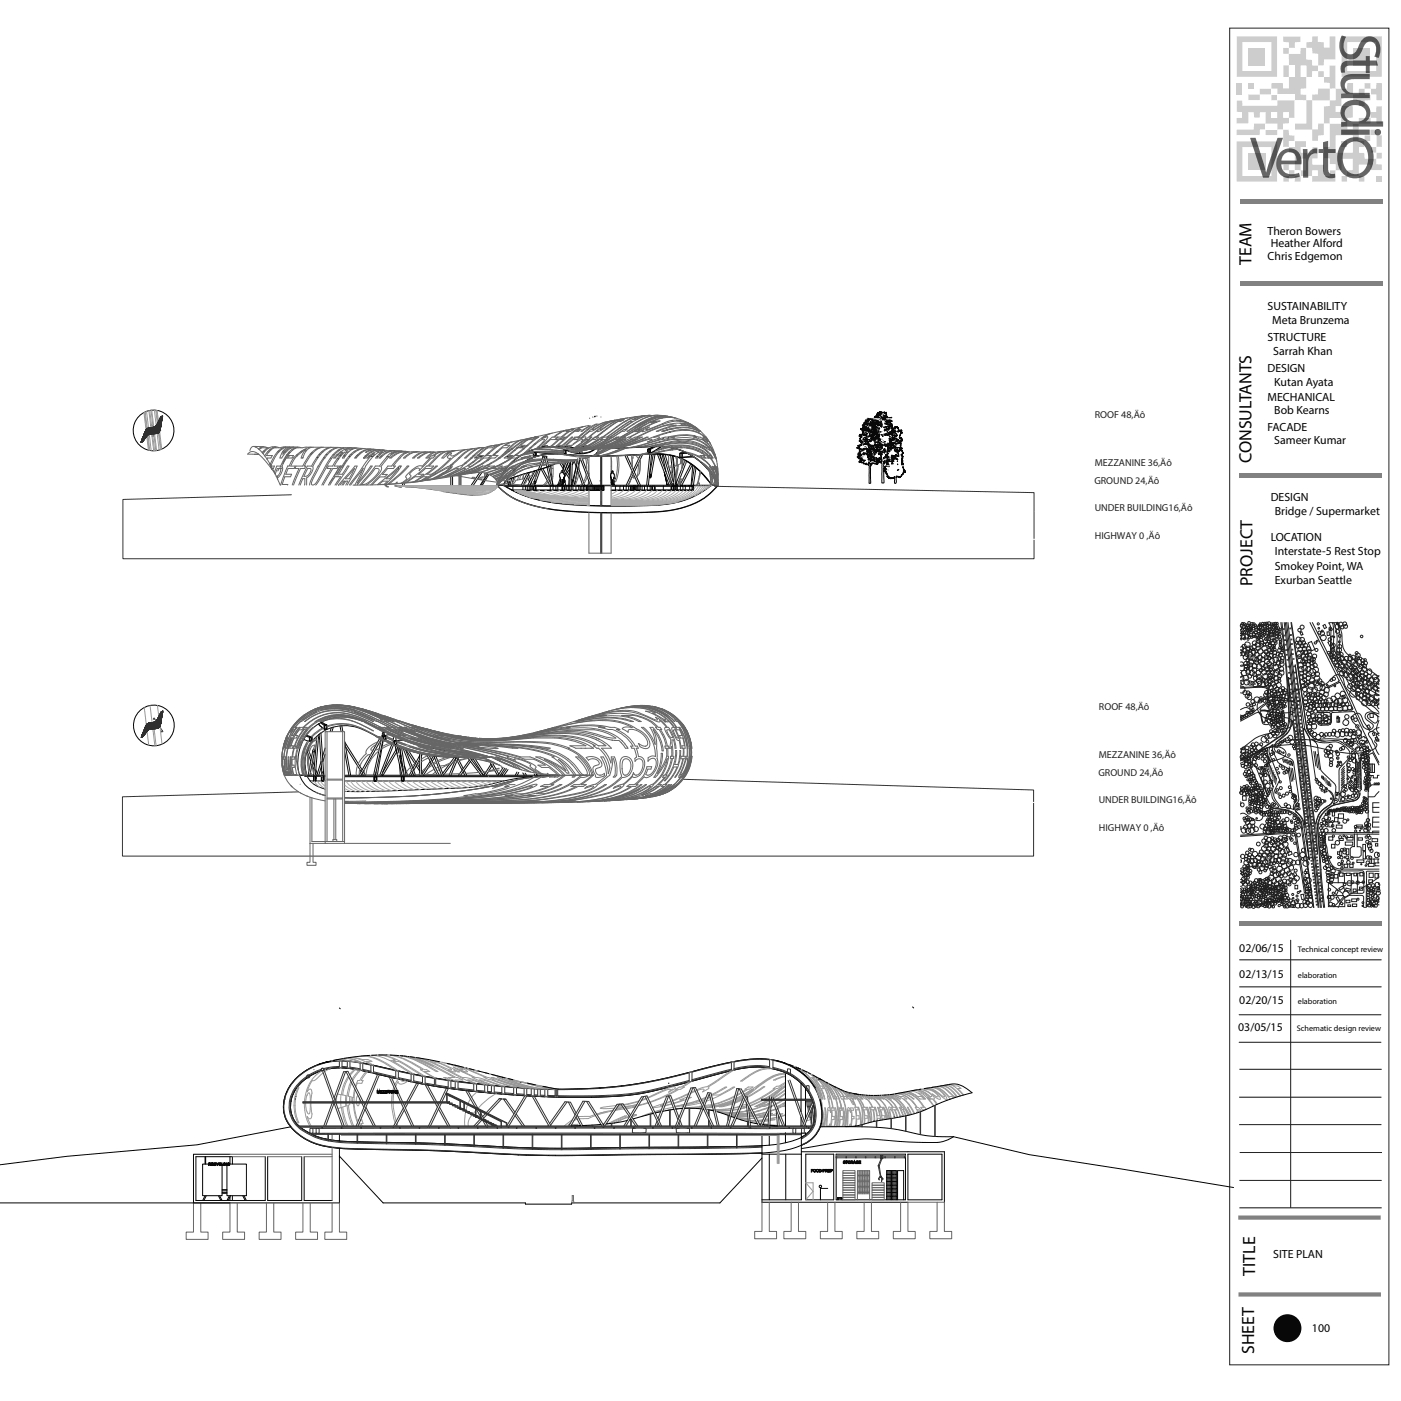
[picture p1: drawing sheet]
<svg xmlns="http://www.w3.org/2000/svg" width="914mm" height="914mm" viewBox="0 0 914 914" stroke-linecap="round" stroke-linejoin="round" font-family="sans-serif">
<defs><g id="words">
<g font-size="38.6">
<text x="875" y="22" transform="rotate(90 875 22)">Stu</text>
<text x="875" y="64" transform="rotate(90 875 64)">di</text>
<text x="816" y="116">Ve</text>
<text x="848" y="116">r</text>
<text x="860" y="116">tO</text>
</g>
<g font-size="11.6">
<text x="817" y="173" transform="rotate(-90 817 173)">TEAM</text>
<text x="817" y="302" transform="rotate(-90 817 302)">CONSULTANTS</text>
<text x="817" y="382" transform="rotate(-90 817 382)">PROJECT</text>
<text x="819" y="833" transform="rotate(-90 819 833)">TITLE</text>
<text x="819" y="884" transform="rotate(-90 819 884)">SHEET</text>
</g>
<g font-size="7.7">
<text x="827" y="153">Theron Bowers</text>
<text x="829" y="161">Heather Alford</text>
<text x="827" y="170">Chris Edgemon</text>
<text x="827" y="203">SUSTAINABILITY</text>
<text x="830" y="211">Meta Brunzema</text>
<text x="827" y="223">STRUCTURE</text>
<text x="831" y="232">Sarrah Khan</text>
<text x="827" y="243">DESIGN</text>
<text x="832" y="252">Kutan Ayata</text>
<text x="827" y="262">MECHANICAL</text>
<text x="832" y="270">Bob Kearns</text>
<text x="827" y="282">FACADE</text>
<text x="832" y="290">Sameer Kumar</text>
<text x="829" y="327">DESIGN</text>
<text x="832" y="336">Bridge / Supermarket</text>
<text x="829" y="353">LOCATION</text>
<text x="832" y="363">Interstate-5 Rest Stop</text>
<text x="832" y="372">Smokey Point, WA</text>
<text x="832" y="381">Exurban Seattle</text>
<text x="809" y="621">02/06/15</text>
<text x="809" y="638">02/13/15</text>
<text x="809" y="655">02/20/15</text>
<text x="808" y="673">03/05/15</text>
<text x="831" y="821">SITE PLAN</text>
<text x="856" y="870">100</text>
</g>
<g font-size="6.6" fill="#231f20">
<text x="715" y="273">ROOF 48‚Äô</text>
<text x="714" y="304">MEZZANINE 36‚Äô</text>
<text x="714" y="316">GROUND 24‚Äô</text>
<text x="714" y="333">UNDER BUILDING16‚Äô</text>
<text x="715" y="352">HIGHWAY 0 ‚Äô</text>
<text x="717" y="464">ROOF 48‚Äô</text>
<text x="717" y="495">MEZZANINE 36‚Äô</text>
<text x="717" y="506">GROUND 24‚Äô</text>
<text x="717" y="524">UNDER BUILDING16‚Äô</text>
<text x="717" y="542">HIGHWAY 0 ‚Äô</text>
</g>
<g font-size="5.3">
<text x="847" y="621">Technical concept review</text>
<text x="847" y="638">elaboration</text>
<text x="847" y="655">elaboration</text>
<text x="846" y="673">Schematic design review</text>
</g>
<g font-size="2.4">
<text x="246" y="713">MEZZANINE</text>
<text x="136" y="761">RECYCLING</text>
<text x="550" y="759">STORAGE</text>
<text x="529" y="765">FOOD PREP</text>
</g>
</g></defs>
<!-- layer: circle -->
<circle cx="840" cy="867" r="9" fill="#000"/>
<!-- layer: ledger -->
<path d="M842 614v174M809 626h93M809 644h93M809 662h92M809 680h92M809 698h93M809 716h93M809 734h93M809 752h93M809 770h93M809 788h93" fill="none" stroke="#000" stroke-width=".65"/>
<path d="M842 614v174M809 626h93M809 644h93M809 662h92M809 680h92M809 698h93M809 716h93M809 734h93M809 752h93M809 770h93M809 788h93" fill="none" stroke="#262222" stroke-width=".65"/>
<!-- layer: site -->
<g fill="none" stroke="#231f20" stroke-width=".65">
<path d="M810 407v1M810 409l1 1-1 2M810 412l1 1h-1l1 1-1 1M810 417h1h-1M810 415l1 1-1 1M810 410a.7 .7 0 0 1 1 0 .7 .7 0 0 1 1 1h-1l-1-1M813 410v-1a.7 .7 0 0 1 1 1 .7 .7 0 0 1-1 0M814 410a.8 .8 0 0 1 1-1 .8 .8 0 0 1 0 1h-1M821 408h1v1l-1-1zM823 408l-1-1v1h1M824 408a.7 .7 0 0 1-1-1 .7 .7 0 0 1 1-1 .7 .7 0 0 1 1 1l-1 1M827 408h.1"/>
<path d="M827 408a.8 .8 0 0 1 1 0 .8 .8 0 0 1-1 1 .8 .8 0 0 1 0-1M827 415a.8 .8 0 0 1 1 0 .8 .8 0 0 1 0 1h-1M833 414a1 1 0 0 0-1 1 1 1 0 0 0 1 1M833 411a.8 .8 0 0 0 1-1 .8 .8 0 0 0-1-1l-1 1 1 1M834 414v1l-1 1M836 406l3 26 1 20a88 88 0 0 1 0 22l-2 5-21 14-1 1v3v4l11 24a13 13 0 0 0 10 3 15 15 0 0 1 12 10l8 54M837 406l3 34 2 31-2 4-3 5-20 13M838 410v1M838 415h.1M838 406l22 186M838 418h.1M839 415h.1"/>
<path d="M839 406l22 186M839 418h.1M840 406l22 186M841 406l21 186M842 410h.1M842 414v1M843 417v1M843 406l10 69a11 11 0 0 0 11 9M843 414v1M843 406l7 49a108 108 0 0 0 4 23 11 11 0 0 0 11 6h9l10 6a5 5 0 0 1 3 5l1-1v21v1v2M848 413l2-1v2l-1 1zM854 420l2-1 2 5-2 1z"/>
<path d="M855 406l19 38-6 4-2-1 1 2 8-3 7 14a2.8 2.8 0 0 1 0 3l-22 1v1h8v1v5v1l-6 1-3-3 2 3h1h6M857 406l25 51 5 11a14 14 0 0 0 5 8 2.6 2.6 0 0 0 4-1 2.6 2.6 0 0 0-2-4h-1a3 3 0 0 1-2-4 3 3 0 0 1 5-2l4 1M863 408h2l1 2h-2zM866 412h2v3h-2zM867 419l2-1 1 3-2 1zM870 406l-3 1a13 13 0 0 1 1 10v1a36 36 0 0 0 2 15 38 38 0 0 1 12 15l1 2a59 59 0 0 0 15 12l2 3M871 406h2M810 422a1.2 1.2 0 0 1 1 1 1.2 1.2 0 0 1 0 1 1.2 1.2 0 0 1-1 0M810 424l1 1v1h-1M810 426l1 1-1 1M810 432a1.4 1.4 0 0 1 2 1 1.4 1.4 0 0 1-2 2M810 439l1 1-1 2"/>
<path d="M810 434a1.8 1.8 0 0 1 2 2 1.8 1.8 0 0 1-2 2M813 422a1.4 1.4 0 0 0-1-1 1.4 1.4 0 0 0-1 2 1.4 1.4 0 0 0 2 0M814 429a1.6 1.6 0 0 0-1-1 1.6 1.6 0 0 0-1 2 1.6 1.6 0 0 0 2 0v-1M815 437a1.5 1.5 0 0 0-2 1 1.5 1.5 0 0 0 2 2 1.6 1.6 0 0 0 1-3M817 428a1.6 1.6 0 0 0-1-3 1.6 1.6 0 0 0-2 2 1.6 1.6 0 0 0 3 1M820 423a1.5 1.5 0 0 0-2-2 1.5 1.5 0 0 0-1 2 1.5 1.5 0 0 0 3 0M824 421l1-1 1 1v1l-1-1M826 433a1.7 1.7 0 0 1 0-3 1.7 1.7 0 0 1 3 1 1.7 1.7 0 0 1-2 2M839 421h.1M839 424v1M840 427v1M840 424v1"/>
<path d="M840 430v1M841 430v1M841 435h.1M841 439h.1M842 439h.1M843 420v1M843 424h.1M843 420l1 1M843 427h1M844 424h.1M844 430h.1M844 427h.1"/>
<path d="M844 435h.1M844 430h1M845 439h.1M845 435h.1M858 431a1.1 1.1 0 0 0 0-2 1.1 1.1 0 0 0-2 1 1.1 1.1 0 0 0 1 1M859 435a1.4 1.4 0 0 0 0-2 1.4 1.4 0 0 0-2 1 1.4 1.4 0 0 0 1 1M868 422l2-1 1 2-2 1zM868 430a1.1 1.1 0 0 1 1-2 1.1 1.1 0 0 1 1 2 1 1 0 0 1-2 0M884 431a1.1 1.1 0 0 1 2-1 1.1 1.1 0 0 1 0 2h-1l-1-1M888 434a1.4 1.4 0 0 1 2 1 1.4 1.4 0 0 1-2 1 1.4 1.4 0 0 1 0-2M892 439a1.7 1.7 0 0 1 2-2 1.7 1.7 0 0 1 1 2 1.7 1.7 0 0 1-2 0M810 449l13-1a4 4 0 0 1 5 2v2a8 8 0 0 1-5 10l-1 1 6 1a1.6 1.6 0 0 1-3 0l-3 1 1 1 1 4a1.4 1.4 0 0 0 1 1 1.2 1.2 0 0 1 2 0 1.2 1.2 0 0 1 1 1 1.6 1.6 0 0 1-3 1 9 9 0 0 1-2-7l-1-1a13 13 0 0 0-8 4l-4 2"/>
<path d="M810 449h9a10 10 0 0 1 8 1v4a5 5 0 0 1-1 5l-8 7-8 4M810 445v1v1M810 442a1.5 1.5 0 0 1 2 1 1.5 1.5 0 0 1-2 1 1.3 1.3 0 0 1 2 0 1.3 1.3 0 0 1 0 2 1.3 1.3 0 0 1-2 0M810 448a2.2 2.2 0 0 1 3 2 2.2 2.2 0 0 1-3 2M828 444a1.5 1.5 0 0 1 2-1 1.5 1.5 0 0 1 0 3 1.5 1.5 0 0 1-2-1M828 452a1.3 1.3 0 0 0-2-1 1.3 1.3 0 0 0 0 2 1.3 1.3 0 0 0 2-1M829 459a22 22 0 0 1 14-1 2.9 2.9 0 0 1 4 2 2.9 2.9 0 0 1-2 3 17 17 0 0 1-17 0v-2zM830 455a1.1 1.1 0 0 1 1-2 1.1 1.1 0 0 1 1 2 1 1 0 0 1-2 0M831 460a1 1 0 0 1 2 0 .8 .8 0 0 1 0 1 1.1 1.1 0 0 1-2-1M833 441a1.6 1.6 0 0 1 1 3 1.6 1.6 0 0 1-3 0 1.8 1.8 0 0 1 2-3M833 451a.9 .9 0 0 1 1 0 .9 .9 0 0 1 0 1 .9 .9 0 0 1-1 0M834 457a1 1 0 0 1 0-2 1 1 0 0 1 1 1 1 1 0 0 1-1 1"/>
<path d="M836 460a1 1 0 0 1 1 1 1.1 1.1 0 0 1-2 1 1.1 1.1 0 0 1 1-2M838 460a1 1 0 0 1 0-2 1 1 0 0 1 1 1 1 1 0 0 1-1 1M842 443h.1M842 446v1M842 450h.1M843 446v1M843 457h-1v1M843 453h.1M843 455v1M843 450h.1M843 458h.1M843 455h1"/>
<path d="M844 460h.1M844 457v1M845 443h.1M846 446v1M846 442v1M846 450h.1M847 453h.1M847 455h.1M847 450h.1M847 457v1M847 452v1M847 460h.1"/>
<path d="M847 457l1 1v-1M848 460h.1M858 443a1.8 1.8 0 0 0-3 0 1.8 1.8 0 0 0 1 3 1.8 1.8 0 0 0 2-2M894 454a1.8 1.8 0 0 1 3 2 1.8 1.8 0 0 1-2 2 1.8 1.8 0 0 1-1-3v-1M900 451a1.6 1.6 0 0 0-2 1 1.6 1.6 0 0 0 2 2 2 2 0 0 0-3 0 2 2 0 0 0 0 3 2 2 0 0 0 3 0M900 442l-7-5a56 56 0 0 1-16-13l-1-3a24 24 0 0 0-3-14v1a33 33 0 0 1 1 16 16 16 0 0 0 7 10 44 44 0 0 0 19 15 1.2 1.2 0 0 0-1 1 1.2 1.2 0 0 0 1 2M900 446a1.5 1.5 0 0 0-2 2 1.5 1.5 0 0 0 2 1M900 441l-1 1 1 2M900 444l-1 1 1 2M900 456a1.8 1.8 0 0 0-2 2 1.8 1.8 0 0 0 2 2M900 456v1M900 459l-1 2 1 1"/>
<path d="M900 454a46 46 0 0 1-20-17l-3-3a12 12 0 0 1-4-13 24 24 0 0 0-3-15v1a59 59 0 0 1 0 19 14 14 0 0 0 6 10 52 52 0 0 0 15 16l9 6M810 468l1 1-1 1M810 467v1M810 463h1a3 3 0 0 1 5 1l-6 5M826 468h1v2h-1zM830 471a.9 .9 0 0 0 1-1 1.1 1.1 0 0 0-2-1 .9 .9 0 0 0 0 1l1 1M830 478a1.3 1.3 0 0 1 2 0 1.3 1.3 0 0 1-1 2 1.3 1.3 0 0 1-1-2M833 472a.9 .9 0 0 0 0-1 .9 .9 0 0 0-1 1v1l1-1M835 469a.9 .9 0 0 0-1-1 .9 .9 0 0 0-1 1 1 1 0 0 0 2 0M836 467a.8 .8 0 0 0-1-1 .8 .8 0 0 0-1 1 .8 .8 0 0 0 1 0M836 462h1a.7 .7 0 0 1 0 1 .7 .7 0 0 1-1-1M837 465a1.1 1.1 0 0 0-2-1 1 1 0 0 0 0 2 1.1 1.1 0 0 0 2-1"/>
<path d="M837 470a1.2 1.2 0 0 0-1-2 1.2 1.2 0 0 0-1 2 1.2 1.2 0 0 0 2 0M843 470l1 1 8 68-2-4-1-2a7 7 0 0 1-4-6 9 9 0 0 0 2-10l-2-17a5 5 0 0 0-5-6l-2-1a10 10 0 0 1-6-4 7 7 0 0 1 4-7 13 13 0 0 0 7-12zM843 462h-1M844 467l-1-1-1 1M844 462v1M844 465h.1M844 462l1 1M845 467v1M845 465h.1M845 470h.1M845 472v1M845 475h.1"/>
<path d="M846 477v1M846 472v1M846 479v1M846 475h.1M846 477h.1M846 479h.1M848 462v1M848 465h.1M848 467v1M848 465h1M849 470h.1M849 472v1"/>
<path d="M849 467v1M849 474v1M849 477h.1M849 472h.1M850 479h.1M850 474v1M850 477h.1M851 475l1 2a19 19 0 0 1 4 12l2 15a9 9 0 0 0 5 8l3 3a8 8 0 0 1 4 7l-1 2-2 2a15 15 0 0 0-9 12l-7-59zM857 478a1.3 1.3 0 0 1 2 1 1.3 1.3 0 0 1-1 2 1.3 1.3 0 0 1-1-2M864 471a1.2 1.2 0 0 1 2 0 1.2 1.2 0 0 1 0 1 1.2 1.2 0 0 1-2-1M868 473l1-2v-5l1-1h14l16 33M868 473h.1"/>
<path d="M874 469v2M874 468l-1 1v-2h1v1v3h-1v-2M892 474l1-1 1 2-1 1zM893 467a4 4 0 0 1 5 0 4 4 0 0 1 0 5 7 7 0 0 1-5-3l-1-1zM894 466h2v2h-2zM896 479l1-1v2h-1zM900 468l-16-14a15 15 0 0 1-8-12 4 4 0 0 0-4-2 4 4 0 0 0-3 3 6 6 0 0 1-10 2 6 6 0 0 0-8 3 71 71 0 0 1-22 7h-1a7 7 0 0 0-7 7 10 10 0 0 0 13 7h1a7 7 0 0 1 9 3 6 6 0 0 1-7 4l-4 1a49 49 0 0 0-15 6l-8 6v1v1M900 475l-2 1a2.3 2.3 0 0 1-2 1 2.3 2.3 0 0 1-3-1l-3-6a4 4 0 0 0-5-4 3 3 0 0 0-3 2 3 3 0 0 0 2 4 9 9 0 0 1 4 8 16 16 0 0 1-12 3l-9-1-9 1a53 53 0 0 0-25 3l-16 7-7 2M900 470v1a6 6 0 0 0 0 8 2 2 0 0 0-2 2 2 2 0 0 0 2 2M810 496a1.8 1.8 0 0 1 2 0 1.8 1.8 0 0 1 0 2 1.8 1.8 0 0 1-2 1M810 494l1 1-1 2M810 491v1v1"/>
<path d="M810 498l7-4a24 24 0 0 1 18-6 4 4 0 0 1 4 2 4 4 0 0 1-2 5l-4 1a12 12 0 0 0-8 4v2a64 64 0 0 1-1 18v10a4 4 0 0 1-1 5 4 4 0 0 1-5 0l-3-2a4 4 0 0 0-5-2M818 487a1.2 1.2 0 0 0 1-2 1.2 1.2 0 0 0-2 1 1.2 1.2 0 0 0 1 1M826 490a.9 .9 0 0 1 0-1 .9 .9 0 0 1 1-1 1 1 0 0 1 0 2h-1M828 494l-1-3a1.2 1.2 0 0 0 0-2 1.2 1.2 0 0 0-1 0l-6 4a4 4 0 0 0-3 3 4 4 0 0 0 2 4M829 498l-1 4M829 500v4M830 487l1-1a18 18 0 0 0 4 12l4 2a3 3 0 0 1 2 5l1 6a11 11 0 0 0 4 9v2l-2 4v2l-4-1a5 5 0 0 1-6-3 8 8 0 0 1-1-11l2-3a5 5 0 0 0-1-5l-5-11a6 6 0 0 1 1-7zM833 484l7-5a10 10 0 0 0 3-8l-2-29 14 119-4-23-1-4-2-2a5 5 0 0 1-1-8M837 495l1 2M838 495l1 3M839 496l1 2M840 496l1 3"/>
<path d="M840 496l2 3M841 496l2 3M842 497h1l1 3zM843 483a1.5 1.5 0 0 1 2 2 1.5 1.5 0 0 1-3 0 1.5 1.5 0 0 1 1-2M846 481h.1M846 483h.1M846 485h.1M847 481h.1M847 487h.1M847 483h.1M847 489h.1M847 485h.1"/>
<path d="M847 490v1M847 492v1M848 489h.1M848 494v1M848 490v1M848 496v1M848 492v1M848 498v1M849 498v1M850 481h.1M850 483h.1M850 485h.1"/>
<path d="M850 487h.1M851 483h.1M851 488v1M851 485h.1M851 490v1M851 487h.1M851 492v1M851 494v1M851 490l1 1M852 496v1M852 492v1M852 498v1"/>
<path d="M852 494v1M852 500h.1M852 498h.1M853 500h.1M856 486l-1-4-3-6-7-42 15 123-1-17a16 16 0 0 1 10-15 6 6 0 0 0-1-9M856 483v-1a18 18 0 0 0 15 2 13 13 0 0 1 10 8 15 15 0 0 1-5 8 10 10 0 0 0-2 8v6a2 2 0 0 1-1 3h-1a6 6 0 0 0-4-8 13 13 0 0 1-7-11l-1-8a8 8 0 0 0-4-7zM858 491l1 9M858 491l2 10M860 492l1 10M882 495l-1 1a10 10 0 0 0-2 8v2M882 494v-4l3 2v14M883 486a2 2 0 0 1 3 0 2 2 0 0 1-1 3 2 2 0 0 1-3-2l1-1"/>
<path d="M884 482a1.5 1.5 0 0 0 1-2 1.5 1.5 0 0 0-3 0 1.5 1.5 0 0 0 2 2M885 500h2M885 499l2 1M885 499h2M885 498l2 1M885 498h2M885 497l2 1M887 484l2-1v1l1-1 1 2-2 1v-1h-1zM887 482l3-1 1 1 1-1v2l-1 2-3 1-2-2zM888 496h-1M888 496l-1 1M888 497h-1"/>
<path d="M888 497l-1 1M888 498h-1M888 498l-1 1M888 499h-1M888 499l-1 1M891 488a1.1 1.1 0 0 1 2 1 1.1 1.1 0 0 1-1 1 1.1 1.1 0 0 1-1-1M892 492a.7 .7 0 0 1 1 0 .7 .7 0 0 1-1 1 .7 .7 0 0 1 0-1M893 496a.7 .7 0 0 1 1 1 .7 .7 0 0 1-1 0 .7 .7 0 0 1-1-1h1M893 499v5M895 499v5M896 499v5M898 482l1-1 1 2-1 1z"/>
<path d="M900 484a1.4 1.4 0 0 0-1-1 1.4 1.4 0 0 0-2 1 2.7 2.7 0 0 1 2 3 2.7 2.7 0 0 1-3 2 44 44 0 0 1-29 0 66 66 0 0 0-44 1l-13 6M900 480a4 4 0 0 0-7-1l7 13M900 499l-4-8-3 2v6h4v5h-4v2h3v2h3v-2h1M810 516v1M810 513v2M811 520l2-1v3h-2zM814 515v1M814 515a.7 .7 0 0 1 1 0 .7 .7 0 0 1 0 1 .7 .7 0 0 1-1 0M817 520a1.2 1.2 0 0 1 2 0 1.2 1.2 0 0 1-1 2 1.2 1.2 0 0 1-1-2M817 508l1 1h-1h-1l1-1M818 505a1 1 0 0 1 1 1 1 1 0 0 1-1 1 1 1 0 0 1-1-1M819 500l1 1a1.4 1.4 0 0 0 2 1 1.4 1.4 0 0 0 1-2 4 4 0 0 0 4-1 4 4 0 0 0 1-4l-1-1a2 2 0 0 1 2 2 2 2 0 0 1-1 2l-1 1a5 5 0 0 0 1 6l3 8-1-2a9 9 0 0 0-4-6l-1 1a2 2 0 0 0-1 3l4 11z"/>
<path d="M821 518a.9 .9 0 0 1 1 1 .9 .9 0 0 1-1 0 .9 .9 0 0 1 0-1M824 501l-2 4M824 501l2 1h-2zM824 520a.8 .8 0 0 1 1 1 1 1 0 0 1-2 0 .8 .8 0 0 1 1-1M824 517a.8 .8 0 0 1 1 0 .8 .8 0 0 1 0 1 .8 .8 0 0 1-1-1M824 502v2M826 502l-2 4v-2l-2 1 2 1M829 515h-1l-1 1h1h1M830 501l-1 4M831 503l-1 4M831 513a10 10 0 0 0 3 13l1 1a7 7 0 0 1-8-6l-1-1h1M831 504v4"/>
<path d="M832 506l-1 3M833 507l-1 4M833 508v4M841 501l2 9M843 501l1 9M844 502l1 7M848 500v1M849 502v1M849 504v1M849 500h.1M849 506h.1M849 502h.1"/>
<path d="M849 508h.1M849 504h.1M849 510h1M850 506h.1M850 512h.1M850 508h.1M850 514h.1M850 510h.1M850 516h.1M850 517v1M851 514h.1M851 519v1"/>
<path d="M851 515v1M851 517v1M852 502h.1M853 504h.1M853 506h.1M853 502h.1M853 508h.1M853 510h.1M853 512h.1M854 508h.1M854 513v1M854 510h.1"/>
<path d="M854 515v1M854 512h.1M854 517v1M854 519v1M854 515l1 1M855 517v1M855 519v1M862 512h1v1h-1zM863 506v2M863 507v1M864 507v2M865 508v2"/>
<path d="M866 508v3M866 509v3M867 510v3M868 510v3M869 512v1M872 517a1.6 1.6 0 0 1 2 2v1a4 4 0 0 1-4 4l1-3zM873 518v1v-1zM877 507l-1 2M877 506l-1 2M877 512l-1 2M877 510l-1 3M877 509l-1 3"/>
<path d="M877 508l-1 3M877 503l-1 2M877 502l-1 2M877 500l-1 3M878 504l-2 3M879 512a7 7 0 0 0-4 9l-1 2 6-1a5 5 0 0 0 7-5v-1l-2-1M879 506l3 2 1-2 1 1 1-1v1v8h-2l-3-4-1 1zM882 509l3 3-1 2-4-4h2zM882 509l-2 1M882 510l2 2h1M884 512v2M884 519a1.2 1.2 0 0 1 2 0 1.2 1.2 0 0 1-1 1 1.2 1.2 0 0 1-1-1"/>
<path d="M885 501l2 1M885 500l2 1M885 502l2 1M885 503h2M885 503l2 1M885 504h2M885 505h2M885 505l2 1M885 506l2 1M885 507l2 1M885 508h2M885 508l2 1"/>
<path d="M885 509l2 1M885 510h2M885 510l2 1M885 511l2 1M885 512l2 1M885 513h2M885 514h2M888 518a5 5 0 0 1-5 5l-13 2a16 16 0 0 0-10 16l2 32 2 19M888 518a5 5 0 0 1-5 5l-12 3a17 17 0 0 0-11 19l5 47M888 500l-1 1M888 501h-1M888 501l-1 1"/>
<path d="M888 502l-1 1M888 503h-1M888 503l-1 1M888 504l-1 1M888 505h-1M888 505l-1 1M888 506l-1 1M888 507h-1M888 508h-1M888 509h-1M888 510h-1M888 510v1"/>
<path d="M888 511v1M888 512h.1M888 513h.1M888 513v1M888 514h.1M888 514v1M892 504a.9 .9 0 0 0 0-1 .9 .9 0 0 0-1 0 .9 .9 0 0 0 1 1M892 510a.9 .9 0 0 0-1 1 1 1 0 0 0 2 0v-1h-1M892 515a.7 .7 0 0 0-1 0 .7 .7 0 0 0 0 1h1v-1M893 505h1a.8 .8 0 0 1 0 1 .8 .8 0 0 1-1 0 .8 .8 0 0 1 0-1M893 512a1 1 0 0 1 2 0 .8 .8 0 0 1-1 1 .8 .8 0 0 1-1-1M900 512h-5l-2 2v6"/>
<path d="M900 517l-3 3h-4v21a.7 .7 0 0 0 0 1 .7 .7 0 0 0 1 1h1a.8 .8 0 0 0 1 1 .8 .8 0 0 0 0-1l4-1M810 540v1M810 523v2M817 525a.9 .9 0 0 1 1-1 1 1 0 0 1 0 2 1.1 1.1 0 0 1-2-1M817 523a1.1 1.1 0 0 0-2-1 1.1 1.1 0 0 0 1 2 .9 .9 0 0 0 1-1M818 523a.8 .8 0 0 1 1 0 .8 .8 0 0 1-1 1 .8 .8 0 0 1 0-1M821 529h1a1 1 0 0 1 0 1 1 1 0 0 1-2 0 1 1 0 0 1 1-1M822 524a1.1 1.1 0 0 1 2 0 1.1 1.1 0 0 1 0 2 1.1 1.1 0 0 1-2-1v-1M827 524v1a13 13 0 0 0 10 3h1a14 14 0 0 1 12 9l7 55M833 539a1.4 1.4 0 0 1 2-1 1.4 1.4 0 0 1 1 2 1.4 1.4 0 0 1-2 0l-1-1M851 521v1M851 523v1"/>
<path d="M851 525v1M851 527v1M852 523v1M852 529v1M852 525v1M852 531h.1M852 527v1M852 533h.1M852 529h.1M852 540v-1l-1 1M852 535h.1M853 531h.1"/>
<path d="M853 537h.1M853 533h.1M853 539v1M853 535h.1M854 539h.1M855 521v1M855 523v1M855 525v1M855 527h.1M855 523h.1M855 529h.1M856 525h.1"/>
<path d="M856 531h.1M856 527h.1M856 533h.1M856 529h.1M856 535h.1M856 537h.1M857 533h.1M857 539h.1M857 535h.1M857 537h.1M859 523a1 1 0 0 0 0-1 1.1 1.1 0 0 0-2 1 1 1 0 0 0 2 0M867 530v1z"/>
<path d="M867 531l-1 1h1v-1M867 537h3v3h-3zM868 528v1h-1zM870 530h1v3h-1zM870 528h1v1zM871 534h2v2h-2zM872 538l4 1v2l-4-1zM874 531h3v3h-3zM878 529v1l-1-1h1M884 529h1v1h-1v-1M885 529h1v1h-1v-1M885 538h4v2h-4z"/>
<path d="M886 540h3M887 528a.7 .7 0 0 0-1 1 .7 .7 0 0 0 0 1l1-1M887 527a.7 .7 0 0 0-1-1 .6 .6 0 0 0 0 1 .6 .6 0 0 0 1 0M891 524l1 1-1 1-1-1 1-1M892 529a1 1 0 0 1 1 1 1 1 0 0 1-1 1 1 1 0 0 1 0-2M896 527h4M900 533h-4v7h4M900 524h-4v6h4M900 537h-4M810 545l32-2a2.4 2.4 0 0 1 4 2l6 38a1.7 1.7 0 0 1-1-3l-5-31a6 6 0 0 0-2-5l-34 2M823 560a1.6 1.6 0 0 1 3 0 1.6 1.6 0 0 1-1 2 1.6 1.6 0 0 1-2-1v-1M827 542a1.3 1.3 0 0 0-1-2 1.3 1.3 0 0 0-1 1 1.3 1.3 0 0 0 2 1"/>
<path d="M828 545a1.7 1.7 0 0 0 1-3 1.7 1.7 0 0 0-3 0 1.8 1.8 0 0 0 2 3M831 551a1.8 1.8 0 0 0-3-2 1.7 1.7 0 0 0 0 3 1.7 1.7 0 0 0 3 0M832 541a1.1 1.1 0 0 1 1-2 1.1 1.1 0 0 1 1 2 1.1 1.1 0 0 1-2 0M838 541a.9 .9 0 0 1 0 1 .9 .9 0 0 1-1 1 1 1 0 0 1 0-2M840 542a1 1 0 0 0-2 0 .8 .8 0 0 0 1 1 .8 .8 0 0 0 1-1M842 556h1v1l-2 1-1-2h2l-1-3h-2l1 3M853 545l-1-1v1M853 541v1M853 549h.1M853 543v1M854 545v1M854 554h-1"/>
<path d="M854 541h.1M854 547v1M854 543v1M854 549v1M854 551v1M855 547v1M855 553v1M855 549v1M855 555v1M855 551v1M855 557v1M855 560h.1"/>
<path d="M856 555v1M856 557v1M856 559v1M857 541h.1M857 543h.1M857 545v1M858 541h.1M858 547v1M858 543h.1M858 549v1M858 545h.1M858 551v1"/>
<path d="M858 553v1M859 549v1M859 555v1M859 551v1M859 557v1M859 553v1M859 559v1M859 557l1 1M860 559v1M867 546h3v2h-3zM869 551h2v2h-2zM874 547h3v2h-3z"/>
<path d="M874 555h2v3h-2zM874 556h-1v2h1M878 550h5v2h-5zM879 554h1v4h-1zM882 546h1v1h-1zM882 547h-3v1h4v-1M884 544v9h-1l-2 1v5l1 1h5l1-2v-5h-2v-9M886 547h3v1h-3zM888 540v1h1v-1M889 551h2v4h-2zM890 556h1v5h-1zM894 543h-25a3 3 0 0 0-4 1 3 3 0 0 0 0 4 35 35 0 0 0 4 17l3 3h3h11a2.5 2.5 0 0 1 3 0 2.5 2.5 0 0 1 1 3v8a2.3 2.3 0 0 1-1 4h-9a2 2 0 0 0-2-2 2 2 0 0 0-1 3 2 2 0 0 0 2 1l2-1h5a2.7 2.7 0 0 1 3 1 2.7 2.7 0 0 1 1 3v4h2v-19a4 4 0 0 1 1-4h7"/>
<path d="M896 547h3v2h-4zM896 543h4M898 551h1v1h-1zM900 544h-30a4 4 0 0 0-5 2 4 4 0 0 0 0 5l2 7a9 9 0 0 0 9 9h24M900 557l-1 1 1 1M810 561v2M810 580a1.1 1.1 0 0 1 1 0 1.1 1.1 0 0 1 0 1 1.1 1.1 0 0 1-1 0M810 576a1.3 1.3 0 0 1 1 1 1.3 1.3 0 0 1-1 1M810 574a.9 .9 0 0 1 1 1 .9 .9 0 0 1-1 1M810 568a1.3 1.3 0 0 1 2 0 1.3 1.3 0 0 1 0 2 1.3 1.3 0 0 1-2 0M810 567a1.1 1.1 0 0 1 1 0 1.1 1.1 0 0 1 0 2 1.1 1.1 0 0 1-1-1M810 569v1"/>
<path d="M814 568a1.3 1.3 0 0 0-2 0 1.3 1.3 0 0 0 1 2 1.3 1.3 0 0 0 1-1M815 567a.8 .8 0 0 1-1-1 .8 .8 0 0 1 1 0 .8 .8 0 0 1 1 0l-1 1M819 563a1.5 1.5 0 0 0-2 2 1.5 1.5 0 0 0 3 0 1.5 1.5 0 0 0-1-2M826 577a.7 .7 0 0 1 1-1 .7 .7 0 0 1 0 1v1l-1-1M827 561a1.6 1.6 0 0 0-3 1 1.6 1.6 0 0 0 2 2 1.6 1.6 0 0 0 1-2M829 578a1.3 1.3 0 0 0-1 1 1.3 1.3 0 0 0 2 1 1.3 1.3 0 0 0-1-2M834 578a1.4 1.4 0 0 1 2 2 1.4 1.4 0 0 1-2 1 1.5 1.5 0 0 1 0-3M845 578h2v2h-2zM853 573a1.8 1.8 0 0 1 3 2 1.8 1.8 0 0 1-3 1 1.8 1.8 0 0 1 0-3M856 562h.1M856 564h.1M856 566h.1"/>
<path d="M856 568h.1M857 564h.1M857 570h.1M857 566h.1M857 572h.1M857 568h.1M857 574h.1M857 576h.1M858 572h.1M858 578h.1M858 574h.1M858 576h.1"/>
<path d="M858 580h1M859 561v1M860 564h.1M860 566h.1M860 561v1M860 568h.1M860 563v1M860 570h.1M860 566h1M861 572h.1M861 568h.1M861 574h.1"/>
<path d="M861 570h.1M861 576h.1M861 578h.1M861 574h1M862 580h.1M862 576h.1M862 578h.1M865 562a1.2 1.2 0 0 1 2 0 1.2 1.2 0 0 1-1 2 1.2 1.2 0 0 1-1-2M866 567a1.3 1.3 0 0 1 2 0 1.3 1.3 0 0 1-1 2 1.3 1.3 0 0 1-1-2M867 576v9h10M868 575a1 1 0 0 0-2 0 1 1 0 0 0 1 1 1 1 0 0 0 1-1M868 572a1.3 1.3 0 0 1 2-1 1.3 1.3 0 0 1-1 2 1.3 1.3 0 0 1-1-1"/>
<path d="M871 571h2v2h-2zM873 576h-6l9 7M874 580l2-2 1 2-2 1zM874 570h-1v6h4M874 570h3v2h-3zM877 576l1 6h-1M877 570h.1M877 564h3v2h-3zM879 580h2v2l-3-1zM879 570h2v1h-2zM879 570h-2v6h5M881 564h2v2h-2z"/>
<path d="M881 570h1M882 576v7M884 570h1v2h-1zM885 570h1v6h-4v-6h2M886 561h4v2h-4zM886 576v7M887 579h2v2h-2zM888 570h2v2h-2zM888 570h-2v6h4M890 570v5M893 564h4v1h-4zM893 574h3v2h-3z"/>
<path d="M894 570h2v3h-2zM894 564v-3h1v3M895 561h2v3M897 561h2M897 563h.1M897 570h2v3h-2zM899 563h-2v2h3M900 573l-11 7a40 40 0 0 0-13 8l-3 4M900 570v2M900 579a.9 .9 0 0 0-1 1 .9 .9 0 0 0 1 0M900 579v1M900 576v1"/>
<path d="M900 561h-1v2h1M810 591h.1M810 591a1.1 1.1 0 0 1 1 0 1.1 1.1 0 0 1 0 1 1.1 1.1 0 0 1-1 0M810 587l1 1-1 2 1 1-1 1M810 589v1M810 585v1M810 584v1v1a1 1 0 0 0 1 0 1 1 0 0 0 0-1 1 1 0 0 0-1 0M810 582l1 1-1 1M810 580l1 1-1 2M810 586a1 1 0 0 1 1 1 1 1 0 0 1-1 1M810 585h.1M812 589h1a.7 .7 0 0 1 0 1 .7 .7 0 0 1-1 0 .7 .7 0 0 1 0-1"/>
<path d="M821 585a1.1 1.1 0 0 0-2-1 1 1 0 0 0 0 2 1 1 0 0 0 2 0v-1M827 587a.8 .8 0 0 0-1-1 .8 .8 0 0 0-1 1 1 1 0 0 0 2 0M827 582a1.1 1.1 0 0 1 2 1 1 1 0 0 1-1 1 1 1 0 0 1-1-1M827 589a.8 .8 0 0 1 1-1 1.1 1.1 0 0 1 1 2h-1l-1-1M828 580a.9 .9 0 0 1 1-1 .9 .9 0 0 1 1 1l-1 1-1-1M837 587a1 1 0 0 0-1 1 1 1 0 0 0 1 1 1 1 0 0 0 1-1l-1-1M849 584h2v3h-1zM858 580h.1M858 582v1M858 584v1M859 586v1M859 582h.1"/>
<path d="M859 588v1M859 584h.1M859 590v1M859 588l1 1M860 590v1M862 582h.1M862 584h.1M862 586v1M862 582h1M863 588v1M863 584h.1M863 586h.1"/>
<path d="M863 588h.1M867 585v7h4M872 586l1-1 2 3h-2zM872 581h2l-2 3-1-1zM875 589l2 1-1 1-2-1zM877 585l-6 7h7v-6M877 585h.1M878 588h3v1h-3zM879 582h1M880 591h2v1h-2zM880 583h.1M882 587h3v1h-3z"/>
<path d="M883 590h2v2h-2zM883 580h2v2h-2zM896 590l1 1h-1zM900 587v1M900 589l-1 1 1 1M900 586v1"/>
<circle cx="810" cy="408" r=".9"/>
<circle cx="811" cy="413" r=".8"/>
<circle cx="811" cy="407" r=".8"/>
<circle cx="811" cy="414" r=".8"/>
<circle cx="811" cy="416" r="1.4"/>
<circle cx="812" cy="409" r="1"/>
<circle cx="812" cy="407" r=".8"/>
<circle cx="812" cy="413" r=".7"/>
<circle cx="812" cy="417" r=".7"/>
<circle cx="812" cy="411" r=".8"/>
<circle cx="813" cy="408" r=".8"/>
<circle cx="813" cy="409" r=".5"/>
<circle cx="813" cy="413" r=".8"/>
<circle cx="814" cy="415" r="1.3"/>
<circle cx="814" cy="411" r=".7"/>
<circle cx="814" cy="412" r=".8"/>
<circle cx="814" cy="408" r=".8"/>
<circle cx="815" cy="411" r=".6"/>
<circle cx="815" cy="417" r=".7"/>
<circle cx="815" cy="413" r=".8"/>
<circle cx="815" cy="415" r=".6"/>
<circle cx="815" cy="407" r=".9"/>
<circle cx="815" cy="412" r=".8"/>
<circle cx="816" cy="416" r=".8"/>
<circle cx="816" cy="408" r=".6"/>
<circle cx="816" cy="411" r=".9"/>
<circle cx="816" cy="409" r=".8"/>
<circle cx="816" cy="412" r=".8"/>
<circle cx="817" cy="414" r="1"/>
<circle cx="817" cy="410" r=".7"/>
<circle cx="817" cy="411" r=".6"/>
<circle cx="817" cy="416" r=".8"/>
<circle cx="817" cy="407" r=".8"/>
<circle cx="818" cy="416" r=".6"/>
<circle cx="818" cy="413" r=".5"/>
<circle cx="818" cy="409" r=".8"/>
<circle cx="818" cy="410" r="1"/>
<circle cx="818" cy="414" r="1.1"/>
<circle cx="818" cy="407" r=".8"/>
<circle cx="819" cy="420" r="1.5"/>
<circle cx="819" cy="408" r=".8"/>
<circle cx="819" cy="415" r=".8"/>
<circle cx="820" cy="413" r="1"/>
<circle cx="820" cy="410" r="1"/>
<circle cx="820" cy="411" r="1.1"/>
<circle cx="820" cy="415" r="1.2"/>
<circle cx="821" cy="417" r=".9"/>
<circle cx="821" cy="410" r="1"/>
<circle cx="821" cy="419" r="1.2"/>
<circle cx="822" cy="412" r="1.2"/>
<circle cx="822" cy="416" r=".9"/>
<circle cx="822" cy="414" r=".9"/>
<circle cx="822" cy="411" r=".7"/>
<circle cx="822" cy="415" r=".9"/>
<circle cx="822" cy="407" r=".6"/>
<circle cx="823" cy="409" r=".9"/>
<circle cx="823" cy="413" r=".8"/>
<circle cx="823" cy="411" r=".9"/>
<circle cx="823" cy="418" r="1.2"/>
<circle cx="823" cy="416" r=".9"/>
<circle cx="823" cy="414" r=".8"/>
<circle cx="823" cy="408" r=".6"/>
<circle cx="823" cy="420" r="1.3"/>
<circle cx="824" cy="415" r=".9"/>
<circle cx="824" cy="412" r=".8"/>
<circle cx="824" cy="408" r=".7"/>
<circle cx="824" cy="413" r=".8"/>
<circle cx="824" cy="410" r=".9"/>
<circle cx="825" cy="411" r=".6"/>
<circle cx="825" cy="414" r=".7"/>
<circle cx="825" cy="413" r=".8"/>
<circle cx="825" cy="409" r=".9"/>
<circle cx="826" cy="407" r=".7"/>
<circle cx="826" cy="411" r=".8"/>
<circle cx="826" cy="418" r="1.4"/>
<circle cx="826" cy="408" r=".7"/>
<circle cx="826" cy="415" r=".9"/>
<circle cx="826" cy="417" r=".9"/>
<circle cx="827" cy="407" r=".8"/>
<circle cx="827" cy="411" r=".9"/>
<circle cx="827" cy="413" r="1.1"/>
<circle cx="827" cy="410" r=".8"/>
<circle cx="828" cy="419" r="1"/>
<circle cx="828" cy="414" r=".8"/>
<circle cx="828" cy="407" r="1.1"/>
<circle cx="828" cy="412" r=".8"/>
<circle cx="828" cy="413" r=".7"/>
<circle cx="828" cy="417" r=".9"/>
<circle cx="829" cy="409" r="1"/>
<circle cx="829" cy="411" r=".9"/>
<circle cx="829" cy="416" r=".8"/>
<circle cx="829" cy="420" r=".8"/>
<circle cx="829" cy="414" r=".9"/>
<circle cx="830" cy="412" r="1"/>
<circle cx="830" cy="407" r=".8"/>
<circle cx="830" cy="418" r=".9"/>
<circle cx="830" cy="410" r=".7"/>
<circle cx="830" cy="409" r=".8"/>
<circle cx="831" cy="415" r=".6"/>
<circle cx="831" cy="420" r="1.3"/>
<circle cx="831" cy="411" r=".8"/>
<circle cx="831" cy="413" r=".5"/>
<circle cx="831" cy="407" r=".7"/>
<circle cx="831" cy="412" r=".8"/>
<circle cx="831" cy="408" r=".6"/>
<circle cx="831" cy="417" r=".6"/>
<circle cx="831" cy="410" r=".9"/>
<circle cx="832" cy="415" r=".7"/>
<circle cx="832" cy="414" r=".7"/>
<circle cx="832" cy="418" r="1.1"/>
<circle cx="832" cy="408" r="1"/>
<circle cx="832" cy="413" r=".7"/>
<circle cx="832" cy="407" r=".8"/>
<circle cx="832" cy="411" r=".7"/>
<circle cx="833" cy="420" r=".8"/>
<circle cx="833" cy="417" r="1.1"/>
<circle cx="833" cy="408" r="1"/>
<circle cx="833" cy="412" r="1"/>
<circle cx="834" cy="407" r=".8"/>
<circle cx="834" cy="413" r="1"/>
<circle cx="834" cy="415" r=".8"/>
<circle cx="834" cy="410" r=".8"/>
<circle cx="835" cy="413" r="1"/>
<circle cx="835" cy="416" r="1"/>
<circle cx="835" cy="411" r=".8"/>
<circle cx="835" cy="414" r="1"/>
<circle cx="836" cy="417" r=".8"/>
<circle cx="836" cy="420" r=".7"/>
<circle cx="836" cy="419" r=".7"/>
<circle cx="846" cy="419" r=".9"/>
<circle cx="848" cy="417" r="1.6"/>
<circle cx="848" cy="411" r="1.1"/>
<circle cx="849" cy="420" r="1.5"/>
<circle cx="850" cy="418" r="1.6"/>
<circle cx="850" cy="409" r="1.3"/>
<circle cx="851" cy="420" r="1.4"/>
<circle cx="859" cy="420" r=".7"/>
<circle cx="860" cy="418" r=".6"/>
<circle cx="860" cy="407" r=".7"/>
<circle cx="861" cy="410" r=".5"/>
<circle cx="861" cy="413" r="1.1"/>
<circle cx="863" cy="412" r=".6"/>
<circle cx="863" cy="413" r="1.4"/>
<circle cx="864" cy="416" r="1.9"/>
<circle cx="868" cy="411" r=".5"/>
<circle cx="868" cy="417" r="1.1"/>
<circle cx="868" cy="410" r=".8"/>
<circle cx="869" cy="416" r=".3"/>
<circle cx="869" cy="411" r=".7"/>
<circle cx="870" cy="415" r=".4"/>
<circle cx="871" cy="416" r=".4"/>
<circle cx="873" cy="409" r="1.6"/>
<circle cx="873" cy="412" r="1.3"/>
<circle cx="873" cy="407" r=".8"/>
<circle cx="874" cy="419" r=".6"/>
<circle cx="874" cy="415" r=".9"/>
<circle cx="875" cy="407" r="1.3"/>
<circle cx="876" cy="409" r="1"/>
<circle cx="878" cy="407" r="1.3"/>
<circle cx="878" cy="409" r="1.2"/>
<circle cx="889" cy="415" r=".8"/>
<circle cx="812" cy="427" r="1.4"/>
<circle cx="812" cy="439" r="1.9"/>
<circle cx="812" cy="425" r="1.6"/>
<circle cx="813" cy="437" r="1.1"/>
<circle cx="813" cy="433" r="1.3"/>
<circle cx="813" cy="435" r="1.2"/>
<circle cx="814" cy="427" r="1.4"/>
<circle cx="814" cy="426" r="1.2"/>
<circle cx="814" cy="421" r="1.8"/>
<circle cx="814" cy="431" r="1.3"/>
<circle cx="815" cy="423" r="1.6"/>
<circle cx="815" cy="436" r="1"/>
<circle cx="815" cy="433" r="1"/>
<circle cx="815" cy="435" r=".8"/>
<circle cx="816" cy="425" r="1"/>
<circle cx="816" cy="429" r="1.7"/>
<circle cx="816" cy="434" r="1.3"/>
<circle cx="816" cy="436" r="1.6"/>
<circle cx="817" cy="423" r="1.2"/>
<circle cx="817" cy="432" r="1.7"/>
<circle cx="817" cy="439" r="1.7"/>
<circle cx="818" cy="424" r=".7"/>
<circle cx="818" cy="426" r="1.6"/>
<circle cx="818" cy="430" r="1.9"/>
<circle cx="819" cy="437" r="1.6"/>
<circle cx="819" cy="435" r="1.7"/>
<circle cx="820" cy="425" r="1"/>
<circle cx="820" cy="428" r="1.8"/>
<circle cx="820" cy="433" r="1.3"/>
<circle cx="820" cy="431" r="1.4"/>
<circle cx="821" cy="421" r="1.7"/>
<circle cx="821" cy="423" r="1.4"/>
<circle cx="821" cy="439" r="1.6"/>
<circle cx="822" cy="435" r="1.8"/>
<circle cx="822" cy="429" r="1.6"/>
<circle cx="822" cy="432" r="1.1"/>
<circle cx="823" cy="425" r="1.8"/>
<circle cx="823" cy="438" r="1.2"/>
<circle cx="823" cy="421" r="1.2"/>
<circle cx="824" cy="433" r="1.7"/>
<circle cx="824" cy="430" r="1.4"/>
<circle cx="824" cy="436" r="1.2"/>
<circle cx="825" cy="428" r="1.7"/>
<circle cx="825" cy="439" r="1.8"/>
<circle cx="825" cy="423" r="1.7"/>
<circle cx="826" cy="435" r="1.5"/>
<circle cx="826" cy="429" r="1.4"/>
<circle cx="826" cy="425" r="1.5"/>
<circle cx="827" cy="437" r="1.6"/>
<circle cx="827" cy="420" r="1.1"/>
<circle cx="827" cy="427" r="1.1"/>
<circle cx="828" cy="439" r="1.5"/>
<circle cx="828" cy="423" r=".8"/>
<circle cx="828" cy="430" r="1.3"/>
<circle cx="828" cy="433" r="1.6"/>
<circle cx="828" cy="424" r="1.3"/>
<circle cx="829" cy="435" r="1.2"/>
<circle cx="829" cy="421" r="1.2"/>
<circle cx="829" cy="437" r="1.2"/>
<circle cx="830" cy="428" r="1.4"/>
<circle cx="830" cy="435" r="1.3"/>
<circle cx="830" cy="426" r="1.2"/>
<circle cx="830" cy="423" r=".8"/>
<circle cx="830" cy="431" r="1.7"/>
<circle cx="830" cy="424" r="1"/>
<circle cx="830" cy="439" r="1.5"/>
<circle cx="831" cy="422" r=".9"/>
<circle cx="831" cy="423" r=".6"/>
<circle cx="832" cy="428" r="1.2"/>
<circle cx="832" cy="422" r=".6"/>
<circle cx="832" cy="421" r=".7"/>
<circle cx="832" cy="426" r="1.3"/>
<circle cx="832" cy="424" r="1"/>
<circle cx="832" cy="433" r="1"/>
<circle cx="833" cy="431" r="1.8"/>
<circle cx="833" cy="435" r="1.8"/>
<circle cx="833" cy="439" r="1.9"/>
<circle cx="834" cy="438" r="1.5"/>
<circle cx="834" cy="427" r="1.1"/>
<circle cx="834" cy="432" r="1.5"/>
<circle cx="835" cy="430" r="1.4"/>
<circle cx="835" cy="424" r="1.3"/>
<circle cx="835" cy="435" r="1"/>
<circle cx="836" cy="423" r=".9"/>
<circle cx="836" cy="428" r="1.3"/>
<circle cx="836" cy="421" r=".9"/>
<circle cx="836" cy="437" r="1.6"/>
<circle cx="836" cy="439" r="1.7"/>
<circle cx="836" cy="432" r="1.3"/>
<circle cx="836" cy="422" r=".7"/>
<circle cx="836" cy="433" r="1.5"/>
<circle cx="837" cy="426" r="1.1"/>
<circle cx="837" cy="423" r=".7"/>
<circle cx="837" cy="430" r="1.2"/>
<circle cx="837" cy="424" r=".9"/>
<circle cx="847" cy="422" r="1.5"/>
<circle cx="848" cy="429" r="1.2"/>
<circle cx="848" cy="427" r="1.9"/>
<circle cx="849" cy="431" r="1.7"/>
<circle cx="849" cy="424" r="1.6"/>
<circle cx="849" cy="434" r="1.9"/>
<circle cx="849" cy="437" r="1.7"/>
<circle cx="850" cy="439" r="1.3"/>
<circle cx="850" cy="422" r="1.3"/>
<circle cx="850" cy="426" r="1.3"/>
<circle cx="850" cy="432" r="1.5"/>
<circle cx="851" cy="428" r="1.5"/>
<circle cx="851" cy="433" r="1.2"/>
<circle cx="851" cy="423" r="1.5"/>
<circle cx="852" cy="436" r="1.8"/>
<circle cx="852" cy="439" r="1.5"/>
<circle cx="852" cy="421" r="1.5"/>
<circle cx="852" cy="430" r="1.5"/>
<circle cx="852" cy="426" r="1.5"/>
<circle cx="852" cy="432" r="1.1"/>
<circle cx="853" cy="428" r="1.2"/>
<circle cx="854" cy="434" r="1.5"/>
<circle cx="854" cy="437" r="1.7"/>
<circle cx="854" cy="423" r="1.4"/>
<circle cx="854" cy="440" r="1.7"/>
<circle cx="854" cy="432" r="1.2"/>
<circle cx="854" cy="430" r="1.4"/>
<circle cx="854" cy="425" r="1.3"/>
<circle cx="855" cy="427" r="1.4"/>
<circle cx="856" cy="433" r="1.4"/>
<circle cx="856" cy="430" r="1.3"/>
<circle cx="856" cy="435" r="1.5"/>
<circle cx="857" cy="439" r="2.3"/>
<circle cx="857" cy="432" r="1"/>
<circle cx="858" cy="428" r="1.4"/>
<circle cx="859" cy="437" r="1.9"/>
<circle cx="859" cy="424" r="1"/>
<circle cx="860" cy="440" r="1.6"/>
<circle cx="867" cy="426" r=".9"/>
<circle cx="869" cy="427" r="1.2"/>
<circle cx="870" cy="421" r="1.4"/>
<circle cx="870" cy="424" r="1.2"/>
<circle cx="870" cy="426" r="1.4"/>
<circle cx="870" cy="430" r="1.2"/>
<circle cx="871" cy="429" r="1.1"/>
<circle cx="872" cy="432" r="1.4"/>
<circle cx="872" cy="430" r=".7"/>
<circle cx="873" cy="434" r="1.2"/>
<circle cx="873" cy="427" r="1"/>
<circle cx="874" cy="428" r="1.4"/>
<circle cx="874" cy="430" r="1.3"/>
<circle cx="874" cy="424" r="1.5"/>
<circle cx="874" cy="422" r="1.4"/>
<circle cx="875" cy="437" r="1.5"/>
<circle cx="875" cy="433" r="1.5"/>
<circle cx="875" cy="427" r="1.4"/>
<circle cx="876" cy="434" r="1.9"/>
<circle cx="876" cy="439" r="1.6"/>
<circle cx="876" cy="430" r="1.5"/>
<circle cx="878" cy="432" r="1.9"/>
<circle cx="878" cy="437" r="1.7"/>
<circle cx="878" cy="435" r="1.5"/>
<circle cx="879" cy="430" r="1.5"/>
<circle cx="881" cy="438" r="1.9"/>
<circle cx="881" cy="433" r="1.9"/>
<circle cx="881" cy="428" r=".8"/>
<circle cx="881" cy="430" r="1.6"/>
<circle cx="882" cy="436" r="1.1"/>
<circle cx="883" cy="437" r="1.1"/>
<circle cx="883" cy="432" r="1.7"/>
<circle cx="883" cy="439" r="1.6"/>
<circle cx="883" cy="429" r="1.4"/>
<circle cx="884" cy="436" r="1.6"/>
<circle cx="885" cy="434" r="1.6"/>
<circle cx="885" cy="438" r="1.7"/>
<circle cx="885" cy="440" r=".9"/>
<circle cx="885" cy="426" r="1"/>
<circle cx="886" cy="429" r="1.3"/>
<circle cx="886" cy="428" r="1.5"/>
<circle cx="887" cy="432" r="1.9"/>
<circle cx="887" cy="437" r="1.6"/>
<circle cx="888" cy="430" r=".8"/>
<circle cx="889" cy="439" r="1.5"/>
<circle cx="889" cy="431" r="1.2"/>
<circle cx="889" cy="433" r="1.1"/>
<circle cx="890" cy="437" r="1.6"/>
<circle cx="891" cy="435" r="1.3"/>
<circle cx="891" cy="431" r=".8"/>
<circle cx="891" cy="433" r="1.2"/>
<circle cx="813" cy="452" r="1.4"/>
<circle cx="813" cy="442" r="1.8"/>
<circle cx="814" cy="445" r="1.8"/>
<circle cx="814" cy="454" r="1.3"/>
<circle cx="814" cy="460" r="1.2"/>
<circle cx="815" cy="452" r="1.2"/>
<circle cx="815" cy="455" r="1.6"/>
<circle cx="816" cy="441" r="1.3"/>
<circle cx="816" cy="453" r=".9"/>
<circle cx="816" cy="446" r="1.4"/>
<circle cx="817" cy="446" r="1.2"/>
<circle cx="818" cy="458" r="1.4"/>
<circle cx="818" cy="460" r="1"/>
<circle cx="819" cy="440" r="1.3"/>
<circle cx="819" cy="446" r=".2"/>
<circle cx="819" cy="447" r="1.6"/>
<circle cx="820" cy="443" r="1.6"/>
<circle cx="820" cy="457" r="1.8"/>
<circle cx="822" cy="444" r="1.8"/>
<circle cx="822" cy="442" r="1.7"/>
<circle cx="822" cy="446" r="1.4"/>
<circle cx="822" cy="458" r="1.2"/>
<circle cx="823" cy="455" r=".8"/>
<circle cx="823" cy="443" r="1.2"/>
<circle cx="824" cy="457" r="1"/>
<circle cx="824" cy="447" r="1.5"/>
<circle cx="825" cy="444" r="1.1"/>
<circle cx="825" cy="456" r=".8"/>
<circle cx="825" cy="457" r="1"/>
<circle cx="826" cy="454" r="1.2"/>
<circle cx="826" cy="441" r="1.8"/>
<circle cx="826" cy="445" r="1.3"/>
<circle cx="827" cy="446" r="1.4"/>
<circle cx="827" cy="456" r="1.1"/>
<circle cx="827" cy="448" r="1.2"/>
<circle cx="828" cy="443" r="1.1"/>
<circle cx="828" cy="458" r=".8"/>
<circle cx="828" cy="454" r="1.3"/>
<circle cx="828" cy="459" r="1"/>
<circle cx="828" cy="451" r="1.1"/>
<circle cx="829" cy="447" r="1.1"/>
<circle cx="829" cy="441" r="1.8"/>
<circle cx="829" cy="456" r="1.7"/>
<circle cx="829" cy="442" r="1.1"/>
<circle cx="830" cy="449" r="1.5"/>
<circle cx="830" cy="458" r="1.3"/>
<circle cx="830" cy="451" r=".9"/>
<circle cx="830" cy="453" r="1.2"/>
<circle cx="830" cy="460" r="1"/>
<circle cx="831" cy="444" r="1.3"/>
<circle cx="831" cy="441" r="1.4"/>
<circle cx="831" cy="446" r="1.7"/>
<circle cx="831" cy="457" r=".9"/>
<circle cx="832" cy="456" r=".9"/>
<circle cx="832" cy="451" r="1.3"/>
<circle cx="832" cy="459" r=".9"/>
<circle cx="832" cy="448" r="1.4"/>
<circle cx="832" cy="453" r="1.2"/>
<circle cx="833" cy="456" r="1.2"/>
<circle cx="833" cy="454" r=".8"/>
<circle cx="833" cy="445" r="1.3"/>
<circle cx="833" cy="450" r="1.4"/>
<circle cx="833" cy="458" r="1.4"/>
<circle cx="834" cy="453" r="1.2"/>
<circle cx="835" cy="455" r="1"/>
<circle cx="835" cy="447" r="1.7"/>
<circle cx="835" cy="443" r=".9"/>
<circle cx="835" cy="444" r="1"/>
<circle cx="835" cy="441" r="1.4"/>
<circle cx="835" cy="458" r=".9"/>
<circle cx="835" cy="459" r=".9"/>
<circle cx="836" cy="450" r="1.3"/>
<circle cx="836" cy="454" r="1"/>
<circle cx="836" cy="456" r=".8"/>
<circle cx="837" cy="452" r="1.1"/>
<circle cx="837" cy="458" r=".9"/>
<circle cx="837" cy="459" r=".8"/>
<circle cx="837" cy="449" r="1.1"/>
<circle cx="837" cy="451" r=".8"/>
<circle cx="837" cy="456" r="1.1"/>
<circle cx="838" cy="454" r="1.2"/>
<circle cx="838" cy="452" r="1.2"/>
<circle cx="839" cy="451" r="1"/>
<circle cx="839" cy="457" r="1.3"/>
<circle cx="840" cy="455" r="1.3"/>
<circle cx="850" cy="442" r="1.4"/>
<circle cx="850" cy="445" r="1.6"/>
<circle cx="851" cy="448" r="1.3"/>
<circle cx="852" cy="441" r="1.5"/>
<circle cx="852" cy="444" r="1.3"/>
<circle cx="852" cy="450" r="1.5"/>
<circle cx="852" cy="453" r="1.2"/>
<circle cx="852" cy="458" r="1.4"/>
<circle cx="852" cy="456" r="1.4"/>
<circle cx="852" cy="447" r="1.3"/>
<circle cx="854" cy="453" r="1.1"/>
<circle cx="854" cy="446" r="1.5"/>
<circle cx="854" cy="442" r="1.5"/>
<circle cx="854" cy="455" r="1"/>
<circle cx="855" cy="458" r="1.1"/>
<circle cx="855" cy="450" r="1.9"/>
<circle cx="855" cy="453" r=".9"/>
<circle cx="856" cy="459" r="1.1"/>
<circle cx="856" cy="448" r="2.2"/>
<circle cx="856" cy="455" r="1.3"/>
<circle cx="857" cy="458" r=".8"/>
<circle cx="857" cy="454" r="1.3"/>
<circle cx="857" cy="441" r="1.5"/>
<circle cx="858" cy="459" r="1"/>
<circle cx="858" cy="450" r="1.8"/>
<circle cx="858" cy="456" r="1.3"/>
<circle cx="858" cy="454" r="1"/>
<circle cx="859" cy="446" r="2"/>
<circle cx="859" cy="458" r="1.3"/>
<circle cx="860" cy="443" r="1.8"/>
<circle cx="860" cy="453" r="1.3"/>
<circle cx="860" cy="455" r="1.2"/>
<circle cx="861" cy="448" r="2.5"/>
<circle cx="861" cy="458" r="1.2"/>
<circle cx="861" cy="445" r="1.5"/>
<circle cx="862" cy="454" r="1.2"/>
<circle cx="862" cy="456" r="1"/>
<circle cx="863" cy="446" r="1.6"/>
<circle cx="863" cy="452" r="1.6"/>
<circle cx="863" cy="449" r="1.7"/>
<circle cx="863" cy="458" r="1.4"/>
<circle cx="864" cy="455" r="1.5"/>
<circle cx="865" cy="460" r="1.4"/>
<circle cx="865" cy="453" r="1.6"/>
<circle cx="866" cy="458" r="1.3"/>
<circle cx="866" cy="450" r="1.8"/>
<circle cx="868" cy="458" r="2.1"/>
<circle cx="869" cy="444" r=".8"/>
<circle cx="870" cy="460" r="1.6"/>
<circle cx="870" cy="456" r="1.7"/>
<circle cx="871" cy="443" r="1"/>
<circle cx="871" cy="448" r=".6"/>
<circle cx="872" cy="458" r="1.5"/>
<circle cx="873" cy="454" r="1.8"/>
<circle cx="875" cy="458" r="2"/>
<circle cx="876" cy="453" r="1.7"/>
<circle cx="877" cy="460" r="1.5"/>
<circle cx="877" cy="455" r="1.1"/>
<circle cx="878" cy="457" r="1.9"/>
<circle cx="879" cy="440" r="2"/>
<circle cx="879" cy="460" r="1.3"/>
<circle cx="881" cy="442" r="2.2"/>
<circle cx="881" cy="448" r="1.6"/>
<circle cx="883" cy="444" r="1.4"/>
<circle cx="883" cy="450" r="1.8"/>
<circle cx="883" cy="453" r="2.4"/>
<circle cx="883" cy="446" r="1.4"/>
<circle cx="884" cy="442" r="1.6"/>
<circle cx="885" cy="443" r="1.4"/>
<circle cx="885" cy="448" r="1.4"/>
<circle cx="886" cy="446" r="1.3"/>
<circle cx="886" cy="453" r="1.5"/>
<circle cx="886" cy="448" r=".8"/>
<circle cx="886" cy="455" r="1.3"/>
<circle cx="887" cy="450" r="1.6"/>
<circle cx="887" cy="440" r="1.4"/>
<circle cx="887" cy="443" r="1.8"/>
<circle cx="888" cy="446" r="1.8"/>
<circle cx="889" cy="454" r="1.5"/>
<circle cx="889" cy="449" r="1.5"/>
<circle cx="889" cy="442" r="1.8"/>
<circle cx="889" cy="444" r="1.2"/>
<circle cx="890" cy="451" r="1.6"/>
<circle cx="891" cy="456" r="1.7"/>
<circle cx="891" cy="459" r="2"/>
<circle cx="891" cy="453" r="1.5"/>
<circle cx="891" cy="445" r="1.7"/>
<circle cx="891" cy="443" r="1.4"/>
<circle cx="891" cy="448" r="1.9"/>
<circle cx="891" cy="440" r="1.4"/>
<circle cx="892" cy="451" r="1.7"/>
<circle cx="893" cy="456" r="1.3"/>
<circle cx="893" cy="444" r="1.1"/>
<circle cx="893" cy="454" r="1.6"/>
<circle cx="894" cy="442" r="1.6"/>
<circle cx="894" cy="446" r="1.6"/>
<circle cx="894" cy="459" r="2"/>
<circle cx="894" cy="449" r="1.8"/>
<circle cx="895" cy="444" r="1.7"/>
<circle cx="896" cy="452" r="2.2"/>
<circle cx="896" cy="447" r="1.6"/>
<circle cx="896" cy="459" r="1.7"/>
<circle cx="897" cy="442" r="1.6"/>
<circle cx="897" cy="446" r="1.4"/>
<circle cx="897" cy="457" r="1.4"/>
<circle cx="898" cy="449" r="1.6"/>
<circle cx="898" cy="444" r="2"/>
<circle cx="898" cy="459" r="1.2"/>
<circle cx="811" cy="468" r=".9"/>
<circle cx="812" cy="467" r=".7"/>
<circle cx="813" cy="467" r="1"/>
<circle cx="814" cy="465" r=".8"/>
<circle cx="815" cy="465" r=".8"/>
<circle cx="817" cy="465" r=".8"/>
<circle cx="817" cy="462" r="1.1"/>
<circle cx="817" cy="460" r=".9"/>
<circle cx="818" cy="463" r=".8"/>
<circle cx="818" cy="464" r=".7"/>
<circle cx="827" cy="467" r="1"/>
<circle cx="828" cy="460" r=".9"/>
<circle cx="828" cy="465" r=".9"/>
<circle cx="828" cy="470" r="1.3"/>
<circle cx="829" cy="467" r=".7"/>
<circle cx="829" cy="468" r="1.1"/>
<circle cx="829" cy="461" r="1.2"/>
<circle cx="830" cy="473" r=".8"/>
<circle cx="830" cy="477" r="1"/>
<circle cx="830" cy="464" r="1.1"/>
<circle cx="830" cy="466" r="1.1"/>
<circle cx="830" cy="472" r="1.1"/>
<circle cx="830" cy="467" r=".9"/>
<circle cx="831" cy="474" r="1"/>
<circle cx="831" cy="463" r=".7"/>
<circle cx="831" cy="462" r=".9"/>
<circle cx="831" cy="469" r="1.1"/>
<circle cx="831" cy="473" r="1"/>
<circle cx="831" cy="471" r="1.1"/>
<circle cx="832" cy="466" r="1.1"/>
<circle cx="832" cy="468" r=".9"/>
<circle cx="832" cy="464" r="1.1"/>
<circle cx="832" cy="462" r=".9"/>
<circle cx="832" cy="477" r="1.2"/>
<circle cx="832" cy="470" r=".7"/>
<circle cx="832" cy="469" r=".8"/>
<circle cx="833" cy="474" r="1.1"/>
<circle cx="833" cy="467" r=".7"/>
<circle cx="833" cy="461" r="1"/>
<circle cx="834" cy="466" r=".9"/>
<circle cx="834" cy="478" r="1.4"/>
<circle cx="834" cy="464" r="1.1"/>
<circle cx="834" cy="470" r="1"/>
<circle cx="834" cy="471" r=".8"/>
<circle cx="834" cy="463" r=".8"/>
<circle cx="834" cy="473" r="1.5"/>
<circle cx="834" cy="460" r="1.2"/>
<circle cx="834" cy="475" r=".9"/>
<circle cx="835" cy="477" r="1.4"/>
<circle cx="835" cy="468" r=".8"/>
<circle cx="835" cy="471" r=".8"/>
<circle cx="836" cy="472" r="1.1"/>
<circle cx="836" cy="474" r=".7"/>
<circle cx="836" cy="467" r=".8"/>
<circle cx="836" cy="466" r=".7"/>
<circle cx="836" cy="471" r=".8"/>
<circle cx="837" cy="477" r="1.2"/>
<circle cx="837" cy="464" r=".6"/>
<circle cx="837" cy="473" r=".8"/>
<circle cx="837" cy="465" r=".7"/>
<circle cx="837" cy="468" r="1.1"/>
<circle cx="837" cy="478" r=".9"/>
<circle cx="837" cy="470" r=".7"/>
<circle cx="838" cy="461" r=".8"/>
<circle cx="838" cy="467" r=".8"/>
<circle cx="838" cy="472" r=".9"/>
<circle cx="838" cy="474" r=".8"/>
<circle cx="839" cy="476" r="1.4"/>
<circle cx="839" cy="473" r="1.1"/>
<circle cx="839" cy="461" r=".7"/>
<circle cx="852" cy="460" r=".9"/>
<circle cx="853" cy="462" r="1.4"/>
<circle cx="854" cy="460" r="1.2"/>
<circle cx="854" cy="466" r="1.4"/>
<circle cx="854" cy="471" r="1"/>
<circle cx="855" cy="474" r="1.6"/>
<circle cx="855" cy="468" r="1.3"/>
<circle cx="855" cy="463" r="1.4"/>
<circle cx="855" cy="477" r="1"/>
<circle cx="855" cy="472" r="1.1"/>
<circle cx="856" cy="461" r="1.6"/>
<circle cx="856" cy="470" r="1.4"/>
<circle cx="856" cy="478" r="1.1"/>
<circle cx="856" cy="465" r="1"/>
<circle cx="857" cy="467" r="1.6"/>
<circle cx="857" cy="472" r="1.2"/>
<circle cx="857" cy="461" r="1.2"/>
<circle cx="858" cy="462" r="1.2"/>
<circle cx="858" cy="470" r="1.2"/>
<circle cx="858" cy="474" r="1.8"/>
<circle cx="859" cy="464" r="1.3"/>
<circle cx="859" cy="468" r="1"/>
<circle cx="859" cy="469" r="1"/>
<circle cx="860" cy="460" r="1.6"/>
<circle cx="861" cy="463" r="1.4"/>
<circle cx="861" cy="467" r="1.4"/>
<circle cx="861" cy="470" r="1.5"/>
<circle cx="862" cy="460" r="1.3"/>
<circle cx="862" cy="471" r=".9"/>
<circle cx="863" cy="479" r="1.4"/>
<circle cx="863" cy="466" r="1.1"/>
<circle cx="863" cy="470" r="1"/>
<circle cx="863" cy="471" r="1.1"/>
<circle cx="863" cy="463" r="1.4"/>
<circle cx="864" cy="460" r="1.5"/>
<circle cx="865" cy="468" r="1.3"/>
<circle cx="865" cy="469" r="1.5"/>
<circle cx="866" cy="479" r="1.1"/>
<circle cx="866" cy="463" r="1.5"/>
<circle cx="866" cy="467" r=".7"/>
<circle cx="867" cy="460" r="1.7"/>
<circle cx="867" cy="471" r="1.3"/>
<circle cx="868" cy="469" r="1.1"/>
<circle cx="868" cy="479" r="1.3"/>
<circle cx="869" cy="463" r="1.7"/>
<circle cx="870" cy="479" r="1.3"/>
<circle cx="871" cy="477" r="1.2"/>
<circle cx="872" cy="462" r="1.4"/>
<circle cx="872" cy="460" r="1.3"/>
<circle cx="873" cy="479" r="1.8"/>
<circle cx="874" cy="460" r="1.5"/>
<circle cx="874" cy="477" r=".9"/>
<circle cx="875" cy="462" r="2"/>
<circle cx="876" cy="479" r="1.7"/>
<circle cx="877" cy="477" r="1.1"/>
<circle cx="878" cy="462" r="1.9"/>
<circle cx="878" cy="472" r="1.9"/>
<circle cx="879" cy="479" r="1.4"/>
<circle cx="879" cy="477" r="1.5"/>
<circle cx="879" cy="468" r="1.4"/>
<circle cx="881" cy="462" r="1.4"/>
<circle cx="881" cy="479" r="1.5"/>
<circle cx="882" cy="477" r="1.1"/>
<circle cx="883" cy="469" r="1"/>
<circle cx="884" cy="477" r="1"/>
<circle cx="884" cy="479" r="1.4"/>
<circle cx="885" cy="470" r="1.1"/>
<circle cx="886" cy="474" r="1.1"/>
<circle cx="887" cy="478" r="1.9"/>
<circle cx="811" cy="494" r="1.3"/>
<circle cx="811" cy="500" r="1.1"/>
<circle cx="812" cy="489" r=".9"/>
<circle cx="812" cy="490" r="1.5"/>
<circle cx="812" cy="492" r="1.3"/>
<circle cx="812" cy="495" r="1.3"/>
<circle cx="813" cy="494" r="1.1"/>
<circle cx="814" cy="496" r="1.3"/>
<circle cx="814" cy="499" r="1.4"/>
<circle cx="814" cy="492" r="1.4"/>
<circle cx="814" cy="490" r="1.2"/>
<circle cx="814" cy="488" r="1.3"/>
<circle cx="815" cy="495" r="1.2"/>
<circle cx="815" cy="497" r="1.1"/>
<circle cx="815" cy="499" r="1"/>
<circle cx="815" cy="493" r="1.3"/>
<circle cx="816" cy="491" r="1.2"/>
<circle cx="816" cy="498" r=".8"/>
<circle cx="817" cy="492" r="1.1"/>
<circle cx="817" cy="500" r="1"/>
<circle cx="817" cy="487" r="1.2"/>
<circle cx="817" cy="490" r="1.3"/>
<circle cx="818" cy="491" r="1"/>
<circle cx="818" cy="497" r="1.4"/>
<circle cx="819" cy="488" r="1.1"/>
<circle cx="819" cy="495" r="1.1"/>
<circle cx="820" cy="490" r=".9"/>
<circle cx="820" cy="500" r="1.1"/>
<circle cx="820" cy="494" r=".9"/>
<circle cx="820" cy="486" r="1.2"/>
<circle cx="821" cy="493" r="1"/>
<circle cx="821" cy="495" r=".8"/>
<circle cx="822" cy="488" r="1.9"/>
<circle cx="823" cy="486" r="1"/>
<circle cx="823" cy="491" r="1.2"/>
<circle cx="824" cy="493" r="1"/>
<circle cx="824" cy="495" r="1.1"/>
<circle cx="825" cy="483" r="1.9"/>
<circle cx="825" cy="490" r="1.1"/>
<circle cx="825" cy="494" r="1.2"/>
<circle cx="826" cy="497" r="1.1"/>
<circle cx="826" cy="491" r="1"/>
<circle cx="826" cy="500" r=".8"/>
<circle cx="827" cy="493" r=".8"/>
<circle cx="827" cy="481" r="1.4"/>
<circle cx="827" cy="484" r=".9"/>
<circle cx="828" cy="499" r="1"/>
<circle cx="828" cy="494" r=".7"/>
<circle cx="828" cy="497" r="1.2"/>
<circle cx="829" cy="480" r="1.6"/>
<circle cx="830" cy="492" r=".8"/>
<circle cx="830" cy="490" r=".3"/>
<circle cx="831" cy="491" r=".9"/>
<circle cx="831" cy="496" r=".8"/>
<circle cx="832" cy="480" r="1.3"/>
<circle cx="833" cy="487" r=".9"/>
<circle cx="835" cy="490" r=".8"/>
<circle cx="835" cy="486" r=".7"/>
<circle cx="836" cy="491" r=".8"/>
<circle cx="836" cy="500" r=".8"/>
<circle cx="836" cy="485" r="1"/>
<circle cx="837" cy="484" r=".7"/>
<circle cx="838" cy="491" r=".5"/>
<circle cx="839" cy="483" r=".8"/>
<circle cx="840" cy="483" r="1.7"/>
<circle cx="841" cy="493" r=".8"/>
<circle cx="842" cy="482" r="1.7"/>
<circle cx="844" cy="487" r=".8"/>
<circle cx="845" cy="489" r=".7"/>
<circle cx="860" cy="481" r="1.7"/>
<circle cx="864" cy="480" r="1"/>
<circle cx="865" cy="490" r="1.1"/>
<circle cx="866" cy="493" r="1.2"/>
<circle cx="867" cy="492" r="1.2"/>
<circle cx="867" cy="489" r="1.7"/>
<circle cx="868" cy="493" r="1.5"/>
<circle cx="869" cy="487" r="1.2"/>
<circle cx="869" cy="499" r="1.1"/>
<circle cx="869" cy="498" r=".9"/>
<circle cx="869" cy="491" r="1.1"/>
<circle cx="869" cy="496" r="1.2"/>
<circle cx="872" cy="491" r=".9"/>
<circle cx="873" cy="495" r=".1"/>
<circle cx="873" cy="495" r=".8"/>
<circle cx="873" cy="492" r="1.1"/>
<circle cx="873" cy="497" r=".5"/>
<circle cx="874" cy="499" r=".7"/>
<circle cx="875" cy="499" r="1"/>
<circle cx="875" cy="497" r=".6"/>
<circle cx="875" cy="489" r="1"/>
<circle cx="877" cy="488" r="1.1"/>
<circle cx="878" cy="483" r="1.4"/>
<circle cx="880" cy="485" r="1.3"/>
<circle cx="880" cy="494" r=".8"/>
<circle cx="880" cy="499" r="1.1"/>
<circle cx="880" cy="484" r="1.5"/>
<circle cx="881" cy="496" r="1"/>
<circle cx="882" cy="486" r="1.2"/>
<circle cx="882" cy="485" r="1.5"/>
<circle cx="882" cy="483" r="1.3"/>
<circle cx="883" cy="495" r="1"/>
<circle cx="883" cy="493" r="1.2"/>
<circle cx="884" cy="497" r="1.5"/>
<circle cx="884" cy="483" r="1"/>
<circle cx="886" cy="489" r="1.4"/>
<circle cx="887" cy="481" r="1.3"/>
<circle cx="888" cy="487" r=".8"/>
<circle cx="889" cy="493" r=".8"/>
<circle cx="889" cy="489" r="1.1"/>
<circle cx="890" cy="492" r=".8"/>
<circle cx="890" cy="494" r="1.2"/>
<circle cx="890" cy="496" r="1.2"/>
<circle cx="890" cy="499" r=".9"/>
<circle cx="890" cy="487" r=".8"/>
<circle cx="890" cy="488" r="1.1"/>
<circle cx="891" cy="497" r=".9"/>
<circle cx="891" cy="492" r="1"/>
<circle cx="891" cy="490" r="1"/>
<circle cx="891" cy="493" r="1"/>
<circle cx="891" cy="495" r=".9"/>
<circle cx="892" cy="498" r="1"/>
<circle cx="892" cy="496" r="1.1"/>
<circle cx="892" cy="500" r="1.1"/>
<circle cx="892" cy="484" r=".9"/>
<circle cx="892" cy="488" r=".8"/>
<circle cx="892" cy="491" r="1"/>
<circle cx="893" cy="494" r=".8"/>
<circle cx="893" cy="498" r=".8"/>
<circle cx="893" cy="495" r="1"/>
<circle cx="893" cy="499" r=".8"/>
<circle cx="894" cy="490" r=".8"/>
<circle cx="810" cy="517" r="1.1"/>
<circle cx="811" cy="515" r="1"/>
<circle cx="811" cy="516" r="1"/>
<circle cx="812" cy="518" r="1.3"/>
<circle cx="812" cy="514" r="1"/>
<circle cx="813" cy="505" r="1"/>
<circle cx="813" cy="516" r="1"/>
<circle cx="813" cy="501" r="1.1"/>
<circle cx="813" cy="515" r="1"/>
<circle cx="813" cy="504" r="1"/>
<circle cx="813" cy="507" r=".8"/>
<circle cx="814" cy="513" r="1.1"/>
<circle cx="814" cy="517" r="1"/>
<circle cx="814" cy="519" r=".9"/>
<circle cx="814" cy="507" r=".7"/>
<circle cx="814" cy="509" r=".7"/>
<circle cx="815" cy="514" r="1"/>
<circle cx="815" cy="504" r="1.2"/>
<circle cx="815" cy="502" r=".8"/>
<circle cx="815" cy="517" r="1.1"/>
<circle cx="816" cy="516" r=".8"/>
<circle cx="816" cy="509" r=".8"/>
<circle cx="816" cy="506" r=".8"/>
<circle cx="816" cy="510" r=".7"/>
<circle cx="816" cy="520" r=".7"/>
<circle cx="816" cy="511" r=".7"/>
<circle cx="816" cy="518" r=".9"/>
<circle cx="817" cy="507" r="1"/>
<circle cx="817" cy="516" r=".8"/>
<circle cx="817" cy="505" r=".9"/>
<circle cx="817" cy="515" r="1.1"/>
<circle cx="817" cy="510" r=".7"/>
<circle cx="817" cy="519" r=".8"/>
<circle cx="818" cy="513" r="1"/>
<circle cx="818" cy="518" r="1.1"/>
<circle cx="818" cy="515" r=".9"/>
<circle cx="818" cy="516" r=".7"/>
<circle cx="818" cy="508" r="1"/>
<circle cx="819" cy="519" r=".8"/>
<circle cx="819" cy="510" r="1"/>
<circle cx="819" cy="513" r=".9"/>
<circle cx="819" cy="514" r=".7"/>
<circle cx="820" cy="519" r=".8"/>
<circle cx="820" cy="515" r=".9"/>
<circle cx="820" cy="517" r="1.5"/>
<circle cx="820" cy="511" r=".9"/>
<circle cx="821" cy="512" r="1"/>
<circle cx="821" cy="514" r="1.2"/>
<circle cx="822" cy="516" r="1.1"/>
<circle cx="822" cy="513" r="1"/>
<circle cx="822" cy="519" r="1.1"/>
<circle cx="822" cy="502" r="1"/>
<circle cx="823" cy="518" r="1"/>
<circle cx="823" cy="515" r="1.1"/>
<circle cx="824" cy="516" r="1"/>
<circle cx="824" cy="519" r="1.1"/>
<circle cx="826" cy="511" r="1.4"/>
<circle cx="826" cy="506" r="1"/>
<circle cx="827" cy="503" r=".7"/>
<circle cx="827" cy="513" r="1.7"/>
<circle cx="828" cy="518" r=".7"/>
<circle cx="829" cy="517" r=".7"/>
<circle cx="829" cy="515" r=".9"/>
<circle cx="830" cy="510" r="1.2"/>
<circle cx="833" cy="517" r=".6"/>
<circle cx="834" cy="502" r=".9"/>
<circle cx="834" cy="516" r=".8"/>
<circle cx="835" cy="504" r=".7"/>
<circle cx="835" cy="518" r=".8"/>
<circle cx="836" cy="510" r=".7"/>
<circle cx="836" cy="514" r="1"/>
<circle cx="838" cy="501" r=".9"/>
<circle cx="838" cy="519" r="1"/>
<circle cx="838" cy="504" r=".9"/>
<circle cx="840" cy="504" r="1.1"/>
<circle cx="840" cy="518" r="1"/>
<circle cx="841" cy="503" r="1"/>
<circle cx="842" cy="514" r=".9"/>
<circle cx="842" cy="517" r=".8"/>
<circle cx="844" cy="519" r=".6"/>
<circle cx="844" cy="520" r=".7"/>
<circle cx="845" cy="519" r=".5"/>
<circle cx="846" cy="520" r=".7"/>
<circle cx="859" cy="509" r=".8"/>
<circle cx="860" cy="510" r=".8"/>
<circle cx="861" cy="512" r="1.1"/>
<circle cx="862" cy="514" r=".9"/>
<circle cx="863" cy="516" r=".7"/>
<circle cx="864" cy="516" r=".4"/>
<circle cx="865" cy="517" r=".5"/>
<circle cx="866" cy="515" r=".7"/>
<circle cx="866" cy="516" r=".4"/>
<circle cx="872" cy="519" r=".4"/>
<circle cx="873" cy="500" r=".5"/>
<circle cx="876" cy="518" r="1.6"/>
<circle cx="877" cy="516" r=".9"/>
<circle cx="878" cy="513" r="1"/>
<circle cx="878" cy="515" r="1"/>
<circle cx="880" cy="508" r=".6"/>
<circle cx="880" cy="519" r=".7"/>
<circle cx="880" cy="503" r="1"/>
<circle cx="881" cy="502" r="1.1"/>
<circle cx="881" cy="513" r="1"/>
<circle cx="881" cy="515" r=".7"/>
<circle cx="883" cy="507" r=".7"/>
<circle cx="883" cy="515" r="1.2"/>
<circle cx="883" cy="502" r="1"/>
<circle cx="883" cy="519" r="1"/>
<circle cx="884" cy="504" r="1"/>
<circle cx="884" cy="514" r=".5"/>
<circle cx="884" cy="517" r="1.1"/>
<circle cx="884" cy="508" r=".6"/>
<circle cx="884" cy="509" r=".5"/>
<circle cx="885" cy="510" r=".7"/>
<circle cx="885" cy="503" r="1.1"/>
<circle cx="885" cy="514" r=".5"/>
<circle cx="885" cy="516" r="1.1"/>
<circle cx="890" cy="501" r="1.1"/>
<circle cx="891" cy="510" r=".9"/>
<circle cx="891" cy="511" r=".9"/>
<circle cx="891" cy="508" r=".9"/>
<circle cx="892" cy="515" r=".6"/>
<circle cx="892" cy="514" r=".7"/>
<circle cx="892" cy="502" r="1.1"/>
<circle cx="892" cy="512" r=".8"/>
<circle cx="892" cy="505" r=".9"/>
<circle cx="892" cy="509" r=".8"/>
<circle cx="892" cy="507" r=".9"/>
<circle cx="893" cy="512" r=".7"/>
<circle cx="893" cy="515" r=".7"/>
<circle cx="893" cy="514" r=".5"/>
<circle cx="893" cy="513" r=".7"/>
<circle cx="893" cy="504" r=".9"/>
<circle cx="893" cy="508" r="1"/>
<circle cx="893" cy="510" r=".9"/>
<circle cx="893" cy="501" r="1"/>
<circle cx="893" cy="503" r="1.1"/>
<circle cx="894" cy="511" r=".7"/>
<circle cx="894" cy="509" r=".8"/>
<circle cx="894" cy="507" r=".9"/>
<circle cx="897" cy="512" r=".5"/>
<circle cx="899" cy="511" r=".5"/>
<circle cx="900" cy="511" r=".5"/>
<circle cx="811" cy="525" r="1.2"/>
<circle cx="812" cy="534" r=".9"/>
<circle cx="813" cy="535" r="1.2"/>
<circle cx="813" cy="540" r="1.5"/>
<circle cx="814" cy="534" r=".9"/>
<circle cx="814" cy="527" r=".8"/>
<circle cx="814" cy="537" r="1.4"/>
<circle cx="814" cy="529" r=".8"/>
<circle cx="815" cy="535" r=".9"/>
<circle cx="815" cy="530" r="1"/>
<circle cx="815" cy="528" r=".9"/>
<circle cx="816" cy="539" r="1.6"/>
<circle cx="816" cy="526" r=".6"/>
<circle cx="816" cy="524" r=".7"/>
<circle cx="816" cy="535" r="1"/>
<circle cx="816" cy="521" r="1.1"/>
<circle cx="816" cy="527" r=".7"/>
<circle cx="817" cy="529" r="1.1"/>
<circle cx="817" cy="524" r=".7"/>
<circle cx="817" cy="522" r=".8"/>
<circle cx="817" cy="537" r="1.6"/>
<circle cx="818" cy="535" r=".8"/>
<circle cx="818" cy="539" r="1.3"/>
<circle cx="818" cy="529" r=".8"/>
<circle cx="819" cy="522" r=".8"/>
<circle cx="819" cy="527" r=".8"/>
<circle cx="819" cy="526" r="1.1"/>
<circle cx="819" cy="529" r="1"/>
<circle cx="820" cy="522" r=".9"/>
<circle cx="820" cy="524" r=".9"/>
<circle cx="820" cy="520" r="1"/>
<circle cx="820" cy="530" r="1"/>
<circle cx="820" cy="523" r=".7"/>
<circle cx="820" cy="534" r=".5"/>
<circle cx="821" cy="528" r=".9"/>
<circle cx="821" cy="522" r=".8"/>
<circle cx="821" cy="526" r="1.1"/>
<circle cx="821" cy="520" r=".7"/>
<circle cx="821" cy="524" r="1.1"/>
<circle cx="822" cy="523" r=".9"/>
<circle cx="822" cy="528" r=".7"/>
<circle cx="822" cy="529" r=".5"/>
<circle cx="822" cy="530" r=".8"/>
<circle cx="823" cy="521" r="1.1"/>
<circle cx="823" cy="523" r=".9"/>
<circle cx="823" cy="527" r="1.1"/>
<circle cx="823" cy="531" r="1"/>
<circle cx="824" cy="530" r=".6"/>
<circle cx="824" cy="539" r="1.6"/>
<circle cx="825" cy="524" r=".7"/>
<circle cx="825" cy="530" r=".8"/>
<circle cx="825" cy="522" r="1.1"/>
<circle cx="825" cy="525" r=".9"/>
<circle cx="825" cy="532" r="1.1"/>
<circle cx="825" cy="520" r="1.3"/>
<circle cx="826" cy="524" r="1"/>
<circle cx="826" cy="530" r=".7"/>
<circle cx="826" cy="522" r=".9"/>
<circle cx="827" cy="532" r="1.1"/>
<circle cx="827" cy="539" r="1.5"/>
<circle cx="827" cy="536" r=".9"/>
<circle cx="827" cy="527" r="1.1"/>
<circle cx="827" cy="535" r=".7"/>
<circle cx="827" cy="530" r=".9"/>
<circle cx="828" cy="540" r=".9"/>
<circle cx="828" cy="531" r="1"/>
<circle cx="828" cy="534" r=".8"/>
<circle cx="828" cy="538" r="1.1"/>
<circle cx="829" cy="529" r=".9"/>
<circle cx="829" cy="536" r="1.1"/>
<circle cx="829" cy="535" r=".9"/>
<circle cx="829" cy="527" r="1"/>
<circle cx="829" cy="540" r=".7"/>
<circle cx="830" cy="530" r=".7"/>
<circle cx="830" cy="532" r=".9"/>
<circle cx="830" cy="529" r="1"/>
<circle cx="830" cy="533" r="1.1"/>
<circle cx="830" cy="528" r=".9"/>
<circle cx="830" cy="535" r=".9"/>
<circle cx="831" cy="539" r="1.1"/>
<circle cx="831" cy="525" r=".7"/>
<circle cx="831" cy="537" r="1.1"/>
<circle cx="831" cy="530" r="1"/>
<circle cx="831" cy="532" r=".9"/>
<circle cx="832" cy="525" r=".7"/>
<circle cx="832" cy="536" r=".7"/>
<circle cx="832" cy="534" r="1.1"/>
<circle cx="832" cy="537" r=".9"/>
<circle cx="832" cy="538" r="1.3"/>
<circle cx="833" cy="530" r="1.1"/>
<circle cx="833" cy="532" r="1.1"/>
<circle cx="834" cy="535" r=".8"/>
<circle cx="834" cy="537" r="1.4"/>
<circle cx="834" cy="530" r=".9"/>
<circle cx="834" cy="532" r=".9"/>
<circle cx="835" cy="534" r="1.1"/>
<circle cx="835" cy="530" r="1"/>
<circle cx="836" cy="520" r="1"/>
<circle cx="836" cy="537" r="1.1"/>
<circle cx="837" cy="538" r=".9"/>
<circle cx="837" cy="530" r="1"/>
<circle cx="837" cy="540" r="1.1"/>
<circle cx="838" cy="536" r="1.1"/>
<circle cx="838" cy="537" r="1.3"/>
<circle cx="838" cy="530" r="1"/>
<circle cx="839" cy="539" r="1.2"/>
<circle cx="839" cy="525" r="1"/>
<circle cx="840" cy="535" r="1.4"/>
<circle cx="840" cy="530" r=".9"/>
<circle cx="841" cy="527" r="1.4"/>
<circle cx="842" cy="531" r="1"/>
<circle cx="843" cy="536" r=".7"/>
<circle cx="843" cy="537" r=".7"/>
<circle cx="844" cy="521" r=".7"/>
<circle cx="845" cy="534" r="1.1"/>
<circle cx="845" cy="521" r=".9"/>
<circle cx="845" cy="523" r=".5"/>
<circle cx="845" cy="532" r="1"/>
<circle cx="846" cy="537" r="1"/>
<circle cx="846" cy="539" r="1"/>
<circle cx="846" cy="522" r=".8"/>
<circle cx="846" cy="535" r=".8"/>
<circle cx="846" cy="526" r=".5"/>
<circle cx="847" cy="528" r=".5"/>
<circle cx="847" cy="536" r=".9"/>
<circle cx="847" cy="534" r=".8"/>
<circle cx="848" cy="526" r=".5"/>
<circle cx="848" cy="525" r=".5"/>
<circle cx="848" cy="540" r="1"/>
<circle cx="848" cy="528" r=".7"/>
<circle cx="848" cy="537" r=".7"/>
<circle cx="859" cy="525" r="1"/>
<circle cx="859" cy="527" r=".7"/>
<circle cx="859" cy="529" r=".9"/>
<circle cx="859" cy="521" r="1.4"/>
<circle cx="860" cy="528" r=".9"/>
<circle cx="860" cy="524" r="1.4"/>
<circle cx="861" cy="526" r="1"/>
<circle cx="861" cy="522" r="1.5"/>
<circle cx="861" cy="523" r="1.2"/>
<circle cx="862" cy="525" r=".9"/>
<circle cx="863" cy="538" r="1"/>
<circle cx="863" cy="523" r="1.2"/>
<circle cx="863" cy="539" r="1"/>
<circle cx="864" cy="535" r="1"/>
<circle cx="864" cy="537" r="1.2"/>
<circle cx="865" cy="523" r=".7"/>
<circle cx="866" cy="534" r="1.5"/>
<circle cx="866" cy="531" r=".7"/>
<circle cx="866" cy="537" r=".8"/>
<circle cx="866" cy="539" r=".8"/>
<circle cx="866" cy="536" r=".8"/>
<circle cx="867" cy="530" r=".5"/>
<circle cx="867" cy="529" r=".4"/>
<circle cx="867" cy="531" r=".5"/>
<circle cx="867" cy="531" r=".6"/>
<circle cx="868" cy="534" r="1"/>
<circle cx="868" cy="530" r=".5"/>
<circle cx="868" cy="536" r=".5"/>
<circle cx="868" cy="529" r=".4"/>
<circle cx="869" cy="521" r=".5"/>
<circle cx="869" cy="529" r=".5"/>
<circle cx="870" cy="536" r=".7"/>
<circle cx="870" cy="539" r=".8"/>
<circle cx="870" cy="529" r=".5"/>
<circle cx="871" cy="529" r=".5"/>
<circle cx="872" cy="529" r=".5"/>
<circle cx="872" cy="522" r=".8"/>
<circle cx="872" cy="529" r=".6"/>
<circle cx="872" cy="528" r=".5"/>
<circle cx="873" cy="528" r=".6"/>
<circle cx="873" cy="529" r=".7"/>
<circle cx="874" cy="528" r=".5"/>
<circle cx="874" cy="537" r=".6"/>
<circle cx="875" cy="529" r=".6"/>
<circle cx="875" cy="528" r=".5"/>
<circle cx="876" cy="529" r=".7"/>
<circle cx="876" cy="528" r=".7"/>
<circle cx="877" cy="522" r="1.2"/>
<circle cx="877" cy="527" r=".8"/>
<circle cx="878" cy="528" r=".8"/>
<circle cx="878" cy="527" r=".7"/>
<circle cx="878" cy="536" r="1.3"/>
<circle cx="878" cy="528" r=".5"/>
<circle cx="879" cy="521" r="1"/>
<circle cx="879" cy="527" r=".8"/>
<circle cx="879" cy="529" r=".7"/>
<circle cx="879" cy="528" r=".7"/>
<circle cx="880" cy="535" r=".6"/>
<circle cx="880" cy="529" r=".5"/>
<circle cx="880" cy="527" r=".7"/>
<circle cx="881" cy="529" r=".9"/>
<circle cx="881" cy="530" r=".7"/>
<circle cx="881" cy="520" r="1.1"/>
<circle cx="881" cy="527" r=".7"/>
<circle cx="882" cy="528" r=".8"/>
<circle cx="882" cy="530" r=".9"/>
<circle cx="883" cy="527" r=".9"/>
<circle cx="883" cy="529" r=".7"/>
<circle cx="883" cy="530" r="1"/>
<circle cx="884" cy="528" r=".8"/>
<circle cx="884" cy="527" r=".7"/>
<circle cx="885" cy="539" r=".8"/>
<circle cx="885" cy="527" r=".7"/>
<circle cx="885" cy="528" r=".8"/>
<circle cx="885" cy="531" r=".6"/>
<circle cx="886" cy="528" r=".5"/>
<circle cx="886" cy="530" r=".7"/>
<circle cx="887" cy="528" r=".8"/>
<circle cx="887" cy="529" r=".7"/>
<circle cx="887" cy="527" r=".6"/>
<circle cx="887" cy="530" r=".7"/>
<circle cx="888" cy="526" r=".7"/>
<circle cx="888" cy="529" r=".7"/>
<circle cx="888" cy="528" r="1"/>
<circle cx="889" cy="530" r=".8"/>
<circle cx="889" cy="526" r=".8"/>
<circle cx="890" cy="529" r=".7"/>
<circle cx="890" cy="524" r=".8"/>
<circle cx="890" cy="523" r=".5"/>
<circle cx="890" cy="527" r="1.1"/>
<circle cx="890" cy="520" r=".5"/>
<circle cx="890" cy="522" r=".7"/>
<circle cx="891" cy="524" r=".6"/>
<circle cx="891" cy="528" r="1.1"/>
<circle cx="891" cy="521" r=".6"/>
<circle cx="892" cy="523" r=".7"/>
<circle cx="892" cy="538" r="1.3"/>
<circle cx="892" cy="524" r=".7"/>
<circle cx="892" cy="527" r=".8"/>
<circle cx="892" cy="526" r=".9"/>
<circle cx="892" cy="522" r=".6"/>
<circle cx="892" cy="539" r="1"/>
<circle cx="893" cy="535" r="1.1"/>
<circle cx="893" cy="538" r="1.2"/>
<circle cx="811" cy="559" r="1.4"/>
<circle cx="812" cy="542" r="1.8"/>
<circle cx="813" cy="559" r="1.1"/>
<circle cx="814" cy="557" r="1.1"/>
<circle cx="815" cy="542" r="1.7"/>
<circle cx="815" cy="560" r="1"/>
<circle cx="816" cy="554" r=".8"/>
<circle cx="816" cy="558" r="1.2"/>
<circle cx="817" cy="542" r="2"/>
<circle cx="817" cy="555" r="1.1"/>
<circle cx="817" cy="560" r="1.2"/>
<circle cx="819" cy="558" r="1.7"/>
<circle cx="820" cy="541" r="1.6"/>
<circle cx="821" cy="560" r="1.8"/>
<circle cx="821" cy="551" r="1.2"/>
<circle cx="822" cy="558" r="1.2"/>
<circle cx="823" cy="556" r="1.3"/>
<circle cx="825" cy="549" r="1.4"/>
<circle cx="825" cy="554" r="1.7"/>
<circle cx="826" cy="543" r="1.2"/>
<circle cx="826" cy="559" r="1.8"/>
<circle cx="826" cy="547" r="1.2"/>
<circle cx="826" cy="552" r="1.4"/>
<circle cx="827" cy="550" r="1.3"/>
<circle cx="827" cy="556" r="1.6"/>
<circle cx="828" cy="541" r="1.2"/>
<circle cx="828" cy="554" r="1.4"/>
<circle cx="828" cy="548" r="1.7"/>
<circle cx="829" cy="558" r="1.4"/>
<circle cx="829" cy="542" r=".8"/>
<circle cx="829" cy="543" r=".9"/>
<circle cx="830" cy="556" r="1.1"/>
<circle cx="830" cy="541" r=".9"/>
<circle cx="830" cy="542" r=".7"/>
<circle cx="830" cy="547" r="1"/>
<circle cx="830" cy="550" r="1.6"/>
<circle cx="831" cy="543" r="1"/>
<circle cx="831" cy="558" r="1.3"/>
<circle cx="831" cy="542" r=".7"/>
<circle cx="831" cy="554" r="1.7"/>
<circle cx="831" cy="541" r=".7"/>
<circle cx="832" cy="543" r=".6"/>
<circle cx="832" cy="552" r="1.5"/>
<circle cx="832" cy="548" r="1.3"/>
<circle cx="832" cy="541" r=".7"/>
<circle cx="832" cy="542" r=".8"/>
<circle cx="833" cy="549" r="1.2"/>
<circle cx="833" cy="559" r="1.7"/>
<circle cx="833" cy="556" r="1.8"/>
<circle cx="833" cy="542" r=".8"/>
<circle cx="834" cy="553" r="1.2"/>
<circle cx="834" cy="540" r="1.1"/>
<circle cx="834" cy="551" r="1.6"/>
<circle cx="834" cy="548" r="1.2"/>
<circle cx="835" cy="542" r=".7"/>
<circle cx="835" cy="554" r="1.2"/>
<circle cx="836" cy="559" r="1.6"/>
<circle cx="836" cy="540" r="1.1"/>
<circle cx="836" cy="547" r="1.5"/>
<circle cx="836" cy="542" r="1.1"/>
<circle cx="836" cy="550" r="1.5"/>
<circle cx="836" cy="552" r="1.8"/>
<circle cx="837" cy="556" r="1.6"/>
<circle cx="837" cy="541" r=".7"/>
<circle cx="838" cy="548" r="1.8"/>
<circle cx="838" cy="546" r="1.4"/>
<circle cx="838" cy="541" r=".7"/>
<circle cx="838" cy="558" r="1.3"/>
<circle cx="839" cy="551" r="1.8"/>
<circle cx="839" cy="548" r="1.1"/>
<circle cx="839" cy="541" r=".7"/>
<circle cx="840" cy="555" r="1.7"/>
<circle cx="840" cy="540" r=".7"/>
<circle cx="840" cy="542" r=".7"/>
<circle cx="841" cy="541" r=".7"/>
<circle cx="841" cy="545" r="1.3"/>
<circle cx="842" cy="542" r=".9"/>
<circle cx="842" cy="547" r=".8"/>
<circle cx="843" cy="548" r="1"/>
<circle cx="843" cy="542" r="1"/>
<circle cx="844" cy="545" r="1"/>
<circle cx="845" cy="541" r="1"/>
<circle cx="845" cy="550" r=".8"/>
<circle cx="846" cy="558" r="1.4"/>
<circle cx="846" cy="540" r="1.3"/>
<circle cx="848" cy="545" r="1.2"/>
<circle cx="850" cy="558" r="1.8"/>
<circle cx="851" cy="555" r="1.4"/>
<circle cx="862" cy="544" r="1"/>
<circle cx="862" cy="540" r="1"/>
<circle cx="862" cy="546" r="1"/>
<circle cx="863" cy="548" r="1.1"/>
<circle cx="863" cy="549" r="1.1"/>
<circle cx="863" cy="554" r="1.3"/>
<circle cx="863" cy="556" r=".9"/>
<circle cx="863" cy="551" r="1.1"/>
<circle cx="863" cy="558" r=".8"/>
<circle cx="863" cy="552" r="1"/>
<circle cx="863" cy="542" r="1.1"/>
<circle cx="864" cy="559" r="1"/>
<circle cx="864" cy="545" r="1.2"/>
<circle cx="864" cy="555" r="1"/>
<circle cx="864" cy="546" r="1.2"/>
<circle cx="864" cy="548" r=".9"/>
<circle cx="864" cy="549" r=".9"/>
<circle cx="864" cy="551" r="1"/>
<circle cx="864" cy="557" r="1.3"/>
<circle cx="865" cy="553" r="1.1"/>
<circle cx="865" cy="559" r="1.2"/>
<circle cx="866" cy="542" r="1.3"/>
<circle cx="868" cy="560" r=".8"/>
<circle cx="869" cy="559" r=".3"/>
<circle cx="870" cy="546" r=".7"/>
<circle cx="871" cy="542" r="1.2"/>
<circle cx="873" cy="550" r="1.4"/>
<circle cx="874" cy="560" r=".7"/>
<circle cx="875" cy="546" r="1"/>
<circle cx="876" cy="560" r=".9"/>
<circle cx="876" cy="555" r="1.1"/>
<circle cx="877" cy="545" r=".6"/>
<circle cx="878" cy="555" r="1"/>
<circle cx="878" cy="560" r=".5"/>
<circle cx="878" cy="556" r="1.3"/>
<circle cx="879" cy="546" r=".9"/>
<circle cx="879" cy="560" r="1"/>
<circle cx="885" cy="541" r=".5"/>
<circle cx="885" cy="542" r=".7"/>
<circle cx="888" cy="542" r=".3"/>
<circle cx="891" cy="540" r="1.1"/>
<circle cx="891" cy="542" r="1.3"/>
<circle cx="892" cy="546" r=".8"/>
<circle cx="892" cy="549" r="1.1"/>
<circle cx="893" cy="560" r="1.2"/>
<circle cx="893" cy="545" r=".9"/>
<circle cx="893" cy="541" r="1.3"/>
<circle cx="894" cy="550" r="1.1"/>
<circle cx="894" cy="547" r="1"/>
<circle cx="894" cy="552" r="1.5"/>
<circle cx="894" cy="554" r="1.1"/>
<circle cx="894" cy="560" r="1"/>
<circle cx="895" cy="555" r="1"/>
<circle cx="899" cy="558" r="1.7"/>
<circle cx="811" cy="570" r=".9"/>
<circle cx="811" cy="576" r=".9"/>
<circle cx="812" cy="574" r="1.3"/>
<circle cx="812" cy="571" r=".8"/>
<circle cx="812" cy="566" r="1.2"/>
<circle cx="813" cy="567" r="1"/>
<circle cx="813" cy="575" r=".9"/>
<circle cx="813" cy="577" r="1.4"/>
<circle cx="813" cy="573" r="1"/>
<circle cx="813" cy="571" r="1"/>
<circle cx="813" cy="561" r="1.1"/>
<circle cx="813" cy="563" r="1.6"/>
<circle cx="814" cy="566" r="1.1"/>
<circle cx="814" cy="572" r=".6"/>
<circle cx="814" cy="570" r="1.2"/>
<circle cx="814" cy="576" r="1.2"/>
<circle cx="814" cy="573" r="1"/>
<circle cx="815" cy="568" r=".9"/>
<circle cx="815" cy="565" r="1"/>
<circle cx="815" cy="562" r="1.2"/>
<circle cx="815" cy="571" r=".7"/>
<circle cx="815" cy="579" r="1.3"/>
<circle cx="816" cy="570" r=".9"/>
<circle cx="816" cy="568" r="1"/>
<circle cx="816" cy="580" r=".9"/>
<circle cx="816" cy="576" r="1.1"/>
<circle cx="816" cy="564" r="1.5"/>
<circle cx="816" cy="579" r=".7"/>
<circle cx="817" cy="578" r=".7"/>
<circle cx="817" cy="562" r="1.7"/>
<circle cx="818" cy="580" r=".8"/>
<circle cx="818" cy="577" r="1.2"/>
<circle cx="818" cy="566" r=".6"/>
<circle cx="818" cy="578" r="1.1"/>
<circle cx="819" cy="576" r="1"/>
<circle cx="819" cy="566" r=".8"/>
<circle cx="819" cy="562" r="1.4"/>
<circle cx="819" cy="580" r=".7"/>
<circle cx="820" cy="578" r="1"/>
<circle cx="820" cy="566" r=".7"/>
<circle cx="820" cy="575" r="1.2"/>
<circle cx="821" cy="565" r=".7"/>
<circle cx="821" cy="577" r="1"/>
<circle cx="821" cy="579" r="1.1"/>
<circle cx="821" cy="574" r=".6"/>
<circle cx="821" cy="563" r="1"/>
<circle cx="822" cy="563" r="1.2"/>
<circle cx="822" cy="568" r="1"/>
<circle cx="822" cy="576" r=".7"/>
<circle cx="822" cy="565" r="1.6"/>
<circle cx="822" cy="578" r=".6"/>
<circle cx="822" cy="580" r=".9"/>
<circle cx="822" cy="577" r=".8"/>
<circle cx="823" cy="574" r=".7"/>
<circle cx="823" cy="569" r="1"/>
<circle cx="823" cy="576" r=".9"/>
<circle cx="823" cy="574" r=".6"/>
<circle cx="823" cy="563" r="1"/>
<circle cx="824" cy="567" r="1.6"/>
<circle cx="824" cy="578" r=".9"/>
<circle cx="824" cy="577" r=".9"/>
<circle cx="824" cy="579" r=".8"/>
<circle cx="824" cy="575" r="1"/>
<circle cx="824" cy="565" r="1.2"/>
<circle cx="825" cy="577" r="1"/>
<circle cx="825" cy="576" r=".6"/>
<circle cx="825" cy="579" r=".8"/>
<circle cx="826" cy="574" r=".8"/>
<circle cx="826" cy="580" r="1"/>
<circle cx="826" cy="568" r=".9"/>
<circle cx="826" cy="578" r=".6"/>
<circle cx="826" cy="567" r="1.1"/>
<circle cx="827" cy="579" r=".8"/>
<circle cx="827" cy="565" r="1.1"/>
<circle cx="827" cy="575" r="1.2"/>
<circle cx="827" cy="574" r=".9"/>
<circle cx="827" cy="580" r=".8"/>
<circle cx="828" cy="562" r="1.7"/>
<circle cx="828" cy="578" r=".8"/>
<circle cx="828" cy="574" r=".9"/>
<circle cx="828" cy="560" r="1.9"/>
<circle cx="828" cy="573" r="1"/>
<circle cx="829" cy="576" r="1.5"/>
<circle cx="829" cy="566" r="1.3"/>
<circle cx="829" cy="564" r="1.3"/>
<circle cx="830" cy="573" r="1.9"/>
<circle cx="830" cy="570" r="1.1"/>
<circle cx="830" cy="568" r="1.5"/>
<circle cx="830" cy="562" r="1.7"/>
<circle cx="831" cy="579" r="1.1"/>
<circle cx="831" cy="578" r="1.2"/>
<circle cx="831" cy="575" r="1.7"/>
<circle cx="831" cy="563" r="1"/>
<circle cx="832" cy="569" r="1.5"/>
<circle cx="832" cy="566" r="1.1"/>
<circle cx="832" cy="579" r=".8"/>
<circle cx="832" cy="562" r="1.3"/>
<circle cx="833" cy="580" r=".8"/>
<circle cx="833" cy="571" r="1.9"/>
<circle cx="833" cy="577" r="1.5"/>
<circle cx="833" cy="579" r="1"/>
<circle cx="834" cy="563" r=".8"/>
<circle cx="834" cy="574" r="1.8"/>
<circle cx="835" cy="570" r="1.5"/>
<circle cx="835" cy="561" r="1.6"/>
<circle cx="835" cy="567" r="1.9"/>
<circle cx="835" cy="578" r=".8"/>
<circle cx="836" cy="565" r="1.1"/>
<circle cx="836" cy="576" r="1.5"/>
<circle cx="836" cy="579" r="1.3"/>
<circle cx="836" cy="572" r="1.2"/>
<circle cx="837" cy="569" r="1.7"/>
<circle cx="837" cy="563" r="1.5"/>
<circle cx="837" cy="577" r="1.2"/>
<circle cx="838" cy="560" r="1.7"/>
<circle cx="838" cy="579" r="1"/>
<circle cx="838" cy="565" r="1.9"/>
<circle cx="838" cy="575" r="1.4"/>
<circle cx="839" cy="571" r="1.5"/>
<circle cx="839" cy="578" r="1.2"/>
<circle cx="839" cy="579" r="1.1"/>
<circle cx="840" cy="561" r="1.3"/>
<circle cx="840" cy="568" r="1.8"/>
<circle cx="841" cy="576" r="1.5"/>
<circle cx="841" cy="564" r="1.5"/>
<circle cx="841" cy="570" r="1.5"/>
<circle cx="842" cy="577" r=".9"/>
<circle cx="842" cy="562" r="1.9"/>
<circle cx="843" cy="574" r="1.4"/>
<circle cx="843" cy="566" r="1.6"/>
<circle cx="843" cy="572" r="1.8"/>
<circle cx="844" cy="563" r="1.5"/>
<circle cx="845" cy="575" r="1.7"/>
<circle cx="845" cy="571" r="1.3"/>
<circle cx="846" cy="568" r="1"/>
<circle cx="846" cy="573" r="1.7"/>
<circle cx="847" cy="563" r="1.6"/>
<circle cx="850" cy="561" r=".9"/>
<circle cx="852" cy="569" r=".8"/>
<circle cx="852" cy="574" r=".9"/>
<circle cx="852" cy="576" r="1.5"/>
<circle cx="852" cy="560" r="1.5"/>
<circle cx="852" cy="564" r="1.9"/>
<circle cx="853" cy="578" r="1.2"/>
<circle cx="853" cy="568" r="1.1"/>
<circle cx="853" cy="572" r="1.5"/>
<circle cx="854" cy="578" r="1.5"/>
<circle cx="864" cy="560" r="1"/>
<circle cx="864" cy="562" r=".9"/>
<circle cx="865" cy="566" r="1.1"/>
<circle cx="866" cy="561" r="1"/>
<circle cx="866" cy="565" r="1.2"/>
<circle cx="867" cy="569" r="1.4"/>
<circle cx="867" cy="571" r="1.2"/>
<circle cx="867" cy="573" r="1.3"/>
<circle cx="869" cy="576" r=".9"/>
<circle cx="869" cy="574" r="1.4"/>
<circle cx="869" cy="566" r="1.1"/>
<circle cx="870" cy="571" r="1.1"/>
<circle cx="870" cy="569" r="1.4"/>
<circle cx="874" cy="564" r="1"/>
<circle cx="875" cy="569" r=".7"/>
<circle cx="876" cy="567" r=".8"/>
<circle cx="876" cy="565" r=".8"/>
<circle cx="876" cy="564" r=".6"/>
<circle cx="876" cy="562" r=".7"/>
<circle cx="878" cy="577" r=".8"/>
<circle cx="880" cy="561" r=".7"/>
<circle cx="880" cy="563" r="1.2"/>
<circle cx="881" cy="576" r="1.7"/>
<circle cx="882" cy="560" r=".9"/>
<circle cx="883" cy="576" r=".9"/>
<circle cx="883" cy="563" r=".6"/>
<circle cx="886" cy="576" r="1.1"/>
<circle cx="889" cy="564" r=".4"/>
<circle cx="890" cy="576" r=".8"/>
<circle cx="891" cy="565" r=".5"/>
<circle cx="893" cy="579" r="1"/>
<circle cx="893" cy="563" r="1.1"/>
<circle cx="894" cy="578" r="1.3"/>
<circle cx="895" cy="580" r="1.1"/>
<circle cx="896" cy="578" r="1.2"/>
<circle cx="897" cy="579" r="1"/>
<circle cx="899" cy="578" r="1.5"/>
<circle cx="811" cy="590" r="1.3"/>
<circle cx="811" cy="582" r=".9"/>
<circle cx="811" cy="584" r="1"/>
<circle cx="811" cy="588" r="1.3"/>
<circle cx="812" cy="587" r="1.1"/>
<circle cx="812" cy="582" r=".9"/>
<circle cx="812" cy="586" r="1.1"/>
<circle cx="812" cy="580" r=".9"/>
<circle cx="813" cy="584" r=".9"/>
<circle cx="813" cy="589" r="1"/>
<circle cx="813" cy="591" r="1.1"/>
<circle cx="813" cy="587" r="1"/>
<circle cx="814" cy="592" r=".6"/>
<circle cx="814" cy="580" r=".9"/>
<circle cx="814" cy="581" r=".8"/>
<circle cx="814" cy="585" r=".9"/>
<circle cx="814" cy="588" r=".9"/>
<circle cx="814" cy="582" r=".8"/>
<circle cx="815" cy="587" r=".9"/>
<circle cx="815" cy="590" r="1"/>
<circle cx="815" cy="592" r="1.1"/>
<circle cx="815" cy="581" r=".9"/>
<circle cx="815" cy="583" r="1.3"/>
<circle cx="815" cy="585" r="1.3"/>
<circle cx="816" cy="590" r=".8"/>
<circle cx="816" cy="589" r="1"/>
<circle cx="816" cy="582" r="1"/>
<circle cx="816" cy="592" r="1"/>
<circle cx="816" cy="587" r="1.3"/>
<circle cx="817" cy="584" r=".9"/>
<circle cx="817" cy="581" r=".9"/>
<circle cx="817" cy="591" r=".9"/>
<circle cx="817" cy="582" r="1"/>
<circle cx="817" cy="585" r="1.2"/>
<circle cx="818" cy="589" r="1.3"/>
<circle cx="818" cy="584" r="1"/>
<circle cx="818" cy="581" r=".7"/>
<circle cx="818" cy="592" r="1.1"/>
<circle cx="818" cy="582" r=".9"/>
<circle cx="819" cy="585" r=".9"/>
<circle cx="819" cy="590" r="1.3"/>
<circle cx="819" cy="581" r="1"/>
<circle cx="820" cy="591" r="1"/>
<circle cx="820" cy="588" r=".9"/>
<circle cx="820" cy="583" r=".9"/>
<circle cx="820" cy="587" r="1.1"/>
<circle cx="821" cy="580" r="1"/>
<circle cx="821" cy="590" r="1.2"/>
<circle cx="821" cy="591" r="1.1"/>
<circle cx="822" cy="584" r=".8"/>
<circle cx="822" cy="586" r="1.1"/>
<circle cx="822" cy="589" r="1.4"/>
<circle cx="822" cy="581" r=".9"/>
<circle cx="822" cy="591" r=".8"/>
<circle cx="823" cy="587" r="1"/>
<circle cx="823" cy="583" r="1.3"/>
<circle cx="823" cy="582" r=".8"/>
<circle cx="823" cy="586" r="1"/>
<circle cx="823" cy="590" r=".7"/>
<circle cx="823" cy="580" r=".8"/>
<circle cx="823" cy="585" r=".8"/>
<circle cx="824" cy="581" r=".9"/>
<circle cx="824" cy="583" r=".8"/>
<circle cx="824" cy="591" r="1"/>
<circle cx="824" cy="587" r="1.1"/>
<circle cx="825" cy="590" r=".8"/>
<circle cx="825" cy="584" r=".9"/>
<circle cx="825" cy="586" r=".9"/>
<circle cx="825" cy="580" r=".7"/>
<circle cx="825" cy="582" r="1.1"/>
<circle cx="826" cy="591" r=".9"/>
<circle cx="826" cy="589" r=".7"/>
<circle cx="826" cy="585" r=".9"/>
<circle cx="826" cy="590" r="1"/>
<circle cx="826" cy="588" r="1"/>
<circle cx="826" cy="581" r="1.1"/>
<circle cx="826" cy="582" r="1.1"/>
<circle cx="827" cy="584" r="1.1"/>
<circle cx="827" cy="589" r=".4"/>
<circle cx="827" cy="591" r="1"/>
<circle cx="827" cy="588" r=".8"/>
<circle cx="827" cy="589" r=".7"/>
<circle cx="828" cy="587" r=".7"/>
<circle cx="828" cy="581" r="1.1"/>
<circle cx="828" cy="592" r="1.1"/>
<circle cx="829" cy="588" r="1.1"/>
<circle cx="829" cy="583" r=".8"/>
<circle cx="829" cy="586" r="1"/>
<circle cx="829" cy="589" r=".8"/>
<circle cx="830" cy="582" r="1.3"/>
<circle cx="830" cy="591" r=".7"/>
<circle cx="830" cy="580" r=".6"/>
<circle cx="830" cy="583" r=".9"/>
<circle cx="830" cy="590" r="1.3"/>
<circle cx="830" cy="588" r=".8"/>
<circle cx="830" cy="586" r="1.2"/>
<circle cx="831" cy="585" r=".8"/>
<circle cx="831" cy="582" r="1"/>
<circle cx="831" cy="592" r=".8"/>
<circle cx="831" cy="589" r=".7"/>
<circle cx="831" cy="580" r=".8"/>
<circle cx="832" cy="584" r=".9"/>
<circle cx="832" cy="587" r="1"/>
<circle cx="832" cy="590" r="1"/>
<circle cx="832" cy="586" r="1.1"/>
<circle cx="832" cy="588" r=".8"/>
<circle cx="832" cy="581" r="1"/>
<circle cx="833" cy="583" r="1"/>
<circle cx="833" cy="587" r=".8"/>
<circle cx="833" cy="589" r=".8"/>
<circle cx="834" cy="584" r=".7"/>
<circle cx="834" cy="581" r="1"/>
<circle cx="834" cy="585" r="1"/>
<circle cx="834" cy="588" r=".8"/>
<circle cx="835" cy="587" r="1"/>
<circle cx="835" cy="581" r=".7"/>
<circle cx="835" cy="582" r=".9"/>
<circle cx="835" cy="586" r="1"/>
<circle cx="835" cy="591" r=".8"/>
<circle cx="835" cy="584" r="1.3"/>
<circle cx="836" cy="588" r=".8"/>
<circle cx="836" cy="586" r="1"/>
<circle cx="836" cy="587" r=".9"/>
<circle cx="836" cy="582" r=".9"/>
<circle cx="836" cy="580" r=".9"/>
<circle cx="837" cy="589" r=".4"/>
<circle cx="837" cy="584" r="1"/>
<circle cx="837" cy="590" r=".8"/>
<circle cx="837" cy="585" r=".7"/>
<circle cx="837" cy="587" r=".9"/>
<circle cx="837" cy="586" r=".8"/>
<circle cx="838" cy="583" r="1.1"/>
<circle cx="838" cy="581" r="1.3"/>
<circle cx="838" cy="589" r=".8"/>
<circle cx="838" cy="591" r=".9"/>
<circle cx="838" cy="584" r="1"/>
<circle cx="839" cy="592" r=".9"/>
<circle cx="839" cy="586" r="1.1"/>
<circle cx="839" cy="582" r=".9"/>
<circle cx="839" cy="581" r=".8"/>
<circle cx="840" cy="588" r="1.1"/>
<circle cx="840" cy="584" r="1.2"/>
<circle cx="840" cy="589" r=".8"/>
<circle cx="840" cy="591" r="1.2"/>
<circle cx="841" cy="586" r=".9"/>
<circle cx="841" cy="590" r="1.2"/>
<circle cx="842" cy="592" r=".7"/>
<circle cx="843" cy="588" r="1.1"/>
<circle cx="844" cy="591" r="1"/>
<circle cx="844" cy="584" r=".7"/>
<circle cx="844" cy="589" r="1.5"/>
<circle cx="844" cy="586" r=".5"/>
<circle cx="845" cy="592" r=".8"/>
<circle cx="846" cy="589" r="1.3"/>
<circle cx="847" cy="585" r=".7"/>
<circle cx="847" cy="588" r=".9"/>
<circle cx="847" cy="591" r="1.6"/>
<circle cx="847" cy="583" r=".7"/>
<circle cx="849" cy="582" r=".4"/>
<circle cx="850" cy="591" r="1.4"/>
<circle cx="852" cy="589" r="1.3"/>
<circle cx="852" cy="591" r="1.4"/>
<circle cx="853" cy="587" r="1.1"/>
<circle cx="853" cy="584" r="1.1"/>
<circle cx="853" cy="580" r="1.1"/>
<circle cx="853" cy="585" r="1.3"/>
<circle cx="853" cy="582" r="1.3"/>
<circle cx="854" cy="589" r="1.4"/>
<circle cx="855" cy="580" r="1.1"/>
<circle cx="855" cy="583" r="1.2"/>
<circle cx="855" cy="582" r="1.2"/>
<circle cx="855" cy="588" r="1.6"/>
<circle cx="855" cy="591" r="1.5"/>
<circle cx="855" cy="585" r="1.1"/>
<circle cx="867" cy="586" r="1"/>
<circle cx="868" cy="581" r=".9"/>
<circle cx="868" cy="587" r=".9"/>
<circle cx="869" cy="590" r="1.2"/>
<circle cx="870" cy="586" r="1.3"/>
<circle cx="870" cy="583" r=".7"/>
<circle cx="870" cy="590" r=".8"/>
<circle cx="886" cy="587" r=".7"/>
<circle cx="889" cy="591" r=".4"/>
<circle cx="890" cy="589" r=".6"/>
<circle cx="892" cy="591" r=".5"/>
<circle cx="893" cy="589" r="1"/>
<circle cx="893" cy="586" r=".9"/>
<circle cx="893" cy="582" r="1.1"/>
<circle cx="893" cy="587" r=".9"/>
<circle cx="893" cy="584" r="1"/>
<circle cx="894" cy="581" r="1"/>
<circle cx="894" cy="591" r=".9"/>
<circle cx="895" cy="589" r=".8"/>
<circle cx="895" cy="583" r="1.2"/>
<circle cx="895" cy="581" r="1"/>
<circle cx="895" cy="587" r="1"/>
<circle cx="895" cy="590" r=".8"/>
<circle cx="895" cy="591" r=".7"/>
<circle cx="895" cy="588" r="1.2"/>
<circle cx="896" cy="591" r=".6"/>
<circle cx="896" cy="586" r=".8"/>
<circle cx="896" cy="584" r="1"/>
<circle cx="896" cy="591" r=".4"/>
<circle cx="896" cy="582" r=".7"/>
<circle cx="896" cy="581" r=".9"/>
<circle cx="897" cy="592" r=".6"/>
<circle cx="897" cy="588" r=".5"/>
<circle cx="897" cy="582" r="1"/>
<circle cx="898" cy="585" r="1.3"/>
<circle cx="898" cy="588" r=".6"/>
<circle cx="898" cy="591" r="1"/>
<circle cx="898" cy="589" r=".9"/>
<circle cx="899" cy="588" r=".6"/>
<circle cx="899" cy="586" r="1"/>
<circle cx="899" cy="583" r="1.3"/>
<circle cx="900" cy="581" r="1"/>
</g>
<!-- layer: qr_code -->
<path d="M898 115v4h4v-4zM815 54v4h3v-4zM807 54v8h4v-8zM807 92v27h27v-27zM876 24v26h26v-26zM807 24v26h27v-26zM838 24v3l3 1v3h-3v4h3v8h-3v7h3v8h-4v-4h-7v4h-8v4h-7v3h7v-3h8v3h4v4h-23v-3h-4v7h4v4h-4v4h8v-8h3l1 4h3v-4h4v8h-7l-1 4h-11v3h15v-4h4v4h8v-4h3v12h4v4h4v11h-4v-4h-3v4h3v4h-3v4h3v-4h4v4h4v-4h7v4h16v-8h4v-7h7v7h-4v4h-3v4h3v-4h8v4h3v-4h-3v-8h7v4h8v-4h-4v-4h4v-3h-4v-4h4v-8h-4v-3h-4v3h-3v4h-4v-8v-3h8v-4h3v4h4v-12h-4v4h-3v4h-8v4h-4v3h-4v-7h4v-8h-8v-7h8v3l4 1v3h4v-1a2.1 2.1 0 0 1 0-2 2.1 2.1 0 0 1 2-1h1v-3h4v3h4v-11h-4v4h-4v-4h-3v4h-4v4h-4v-8h-4v4h-7v-15h-4v7h-4v-3h-4v-4h4v-4h8v-15h-4v7h-4v-1a2.1 2.1 0 0 0 0-2 2.1 2.1 0 0 0-3-1h-1v-3h-3l-1 3-3 1v3h-4v4h-8v-4h4v-3l4-1v-3zM803 20h103v103h-103z" fill="#fff"/>
<g fill="#000">
<path d="M838 31h3v4h-3zM838 24h11v3l-4 1v3h-4v-3l-3-1zM853 28l3-1 1-3h3v3h2a2 2 0 0 1 2 1 2 2 0 0 1 0 2v1h4v-7h4v15h-8v4h-4v-8h-3l-1-4h-3zM807 54h4v8h-4zM815 54h3v4h-3zM838 43h3v7h-3zM841 35h8v-4h4v8h3l1 4h3v3h-3l-1 4h-3v-7h-4v7h4v8h-4v4h4v4h-8v-4h-11v-4h-4v-4h7v4h4v-8h4v-7h-4zM860 47h4v3h-4zM868 43h4v15h-4v-4h-4v-4h4zM891 54h3v4h-3zM894 58h4v-4h4v11h-4v-3h-4zM815 62h7v3h-7z"/>
<path d="M822 58h8v4h-8zM830 62h4v3h-4zM883 62h4v-4h4v4h3v3h-1a2 2 0 0 0-2 1 2 2 0 0 0 0 2v1h-4v-3l-4-1zM895 73h3v-4h4v12h-4v-4h-3zM807 85h11l1-4h7v3h-4v4h-15zM826 84h8v4h-8zM837 84l4 1v3h4v4h-4v4h-4zM887 77h8v4h-8zM891 88h3v4h-3zM894 85h4v3h-4zM898 100h4v3h-4zM898 88h4v8h-4z"/>
<path d="M895 96h3v4h-3zM841 111h4v4h-4zM838 115h3v4h-3zM838 107h3v4h-3zM845 92h7v4h-3v4h8v-4h3v8h-3v3h7v8h4v-4h4v8h-16v-4h4v-4h-4v4h-7v-4h3v-7h-3v7h-4v-11h-4v-4h4zM845 115h4v4h-4zM876 115h3v4h-3zM887 115h3v4h-3zM898 115h4v4h-4z"/>
<path d="M879 28v18h19v-18zM876 24h26v26h-26z"/>
<path d="M811 28v18h19v-18zM807 24h27v26h-27z"/>
<path d="M830 73v4h4v-4zM807 66h4v3h23v-4h11v12h-4v-4h-3v4h3v4h-4v4h-3v-4h-8v-8h-4v4h-3l-1-4h-3v8h-8v-4h4v-4h-4z"/>
<path d="M811 96v19h19v-19zM807 92h27v27h-27z"/>
<path d="M872 88v12h11v-12zM872 58h7v-4h4v8h-8v7h-3v4h3v-4h8v8h-4v7h4v-3h4v11h4v4h-4v4h4v4l7-1v4h4v4h-8v-4h-7v8h-8v-4h4v-7h-7v7h-4v-4h-4v-4h-4v-7h4v-15h7v-4h-7v4h-4v-12h4v-4h4z"/>
</g>
<g fill="#fff">
<path d="M845 65l8 1v15h-8v4l11-1v8h4v-1a2.1 2.1 0 0 1 0-2 2.1 2.1 0 0 1 3-1h1v-7h4v15h-4v7h4v4h4v4h-4v4h-4v-8h-7v-3h3v-8h-3v4h-8v-4h3v-4h-7v-4h-4v-3h-4v-4h4v-4h4z"/>
<path d="M856 65l12 1v3h-4v12h-4v3h-4z"/>
<path d="M891 92h3v-4h4v8h-3v4h3v4h-7v-4h-4v-4h4z"/>
<path d="M868 58h4v7h-4z"/>
<path d="M868 77h7v4h-7z"/>
<path d="M872 69h3v4h-3z"/>
<path d="M853 50h3l1-4h3v4h4v4h4v4h-8v4h-4v4h-3v-4h-4v-4h4z"/>
<path d="M853 31h3l1 4h3v8h-3l-1-4h-3z"/>
<path d="M834 62h11v4h-11z"/>
<path d="M841 43h4v7h-4z"/>
<path d="M849 43h4v7h-4z"/>
<path d="M830 58h4v4h-4z"/>
<path d="M826 81h8v4h-8z"/>
<path d="M830 73h4v4h-4z"/>
<path d="M838 73h3v4h-3z"/>
<path d="M849 104h3v7h-3z"/>
<path d="M841 92h4v4h-4z"/>
<path d="M845 111h4v4h-4z"/>
<path d="M856 111h4v4h-4z"/>
<path d="M891 58h3v4h-3z"/>
<path d="M876 92v4h3v-4zM872 88h11v12h-11z"/>
<path d="M815 31v12h11v-12zM811 28h19v18h-19z"/>
<path d="M883 31v12h11v-12zM879 28h19v18h-19z"/>
<path d="M815 100v11h11v-11zM811 96h19v19h-19z"/>
</g>
<path d="M883 31h11v12h-11zM815 31h11v12h-11zM853 65h3v20h-11v-4h8zM860 58h8v8h-12v-4h4zM856 84h4v-3h4v7h-2a2 2 0 0 0-2 1 2 2 0 0 0 0 2v1h-4zM876 92h3v4h-3zM815 100h11v11h-11z" fill="#000"/>
<!-- layer: dividers -->
<g fill="#7e8580">
<path d="M810 130h92v3h-92z"/>
<path d="M809 309h93v2h-93z"/>
<path d="M809 601h93v3h-93z"/>
<path d="M810 184h92v2h-92z"/>
<path d="M808 843h93v3h-93z"/>
<path d="M808 793h93v3h-93z"/>
</g>
<!-- layer: outline -->
<path d="M803 18h104v873h-104z" fill="none" stroke="#262222" stroke-width=".65"/>
<g fill="none" stroke="#000" stroke-width=".65">
<path d="M210 699l-8 3M222 692l-8 1-7 2a30 30 0 0 0-22 32 32 32 0 0 0 25 21l16 2 57 1 71 3 143-1M222 697l-11 1M223 697h4M223 692h4M228 693l7 1M228 697l7 2M237 694l5 1M237 699l5 1M244 695l14 4M260 699l8 2M450 700l-23 5-19 4-20 1-24 1"/>
<path d="M477 699l-25 7M477 693l-25 6M502 691h-10l-13 2M502 697l-10-1-13 2M504 698h2a30 30 0 0 1 25 36M504 692l7 1 6 3a33 33 0 0 1 17 42 21 21 0 0 1-11 10M190 719h.1M201 703h.1M201 703l-1 1a20 20 0 0 0-3 33l3 1a65 65 0 0 0 33 7l50 1 76 3 138-1M202 703h.1M244 701l14 3M260 704l8 2"/>
<path d="M270 701l6 1M270 706l6 2M277 703l7 1M277 708l7 1M284 704l9 1M284 709l9 1M294 705l3 1M294 711h3M299 706l10 1M299 711l10 1M311 713h5M311 707l5 1"/>
<path d="M318 708h3M318 713h3M323 714h5M323 708l5 1M329 709l6 1M329 714l6 1M337 715h5M337 710h5M344 715h3M344 710h3M349 710l2 1M349 716h2"/>
<path d="M353 711h3M353 716h3M358 711h4M358 716h4M363 711h.1M363 716h.1M436 707h1M440 709h.1M448 707h.1M450 706l-25 6-14 3-22 1h-25M532 708h.1M533 704h.1"/>
<path d="M536 706h.1M527 735h-1M531 734a16 16 0 0 1-8 8"/>
</g>
<path d="M190 719h.1M193 704a48 48 0 0 1 46-10l34 8 24 4 38 3 29 2 27-1 23-2 22-5 38-9 15-3h8l7 1 8 2 6 3a33 33 0 0 1 16 41 30 30 0 0 1-22 13l-12 1-16 1-125 1-76-3-57-1-15-2a33 33 0 0 1-25-21 26 26 0 0 1 7-23zM201 703h.1M202 703h.1M436 707h1M440 709h.1M448 707h.1M532 708h.1M533 704h.1M536 706h.1M527 735h-1M531 734a23 23 0 0 1-19 12l-11 2h-15l-125 1-78-3-56-1-11-1a37 37 0 0 1-23-12 22 22 0 0 1 10-30l5-3 5-1 6-1h7l9 2 41 9 26 4 45 3 38 1 20-1 15-2 55-14 11-2 11-1 10 2a30 30 0 0 1 24 36" fill="none" stroke="#000" stroke-width=".65"/>
<g fill="none" stroke="#333" stroke-width=".65">
<path d="M210 698l-8 4M210 699l-8 3M222 693l-9 1-8 2a29 29 0 0 0-19 32 35 35 0 0 0 29 20l12 2 56 1 73 3 141-2M222 697l-10 1M222 696l-11 1M222 692v5M223 697h4M223 696h4M223 693h4M223 692v5M227 692v5M228 693l7 1"/>
<path d="M228 693v4M228 697l7 1M235 694v5M237 694l5 1M237 694v5M237 699l5 1M237 698l5 1M242 695v5M244 700l14 3M244 696l14 3M244 695v6M258 699v5"/>
<path d="M260 699l8 2M260 699v5M450 700v6M452 699v7M477 698l-25 7M477 693v6M477 693l-25 7M479 693v5M502 692l-10-1-13 2M502 697l-10-1-13 2M502 696h-10l-13 1M502 691v6"/>
<path d="M504 697l2 1a31 31 0 0 1 25 36M504 692l7 2 6 2a33 33 0 0 1 17 42 20 20 0 0 1-11 9M504 692v6M504 697h2a31 31 0 0 1 25 38l-3 5-5 3M200 702l-1 2a20 20 0 0 0 0 35l1 1a67 67 0 0 0 33 6l50 1 76 3 138-1M200 703l-1 1a20 20 0 0 0-10 20 20 20 0 0 0 14 16 75 75 0 0 0 32 6l48 1 76 3 138-2M244 700l14 4M260 704l8 2M260 703l8 2M268 701v5M270 701l6 1M270 701v5"/>
<path d="M270 706l6 1M270 705l6 2M276 702v6M277 703l7 1M277 703v5M277 708l7 1M277 707l7 1M284 704v5M284 704l9 1M284 709l9 1M284 708l9 1M293 705v5"/>
<path d="M294 706h3M294 705v6M294 710l3 1M294 710h3M297 706v5M299 706l10 1M299 706v5M299 711l10 1M299 710l10 1M309 707v5M311 712l5 1M311 712h5"/>
<path d="M311 708h5M311 707v6M316 708v5M318 708l3 1M318 708v5M318 713h3M318 712l3 1M321 708v5M323 713l5 1M323 713h5M323 709h5M323 708v6"/>
<path d="M328 709v5M329 709l6 1M329 709v5M329 714h6M329 713l6 1M335 710v5M337 715h5M337 714h5M337 710h5M337 710v5M342 710v5M344 715h3"/>
<path d="M344 714h3M344 710l3 1M344 710v5M347 710v5M349 711h2M349 710v6M349 715h2M351 711v5M353 711h3M353 711v5M353 715l3 1M353 715h3"/>
<path d="M356 711v5M358 711h4M358 711v5M358 716h4M358 715h4M362 711v5M363 711h.1M363 711v5M363 716h.1M363 715h.1M364 711v5M450 706l-25 6-14 2-22 2h-25"/>
<path d="M450 705l-25 6-14 3-22 1h-25M450 700l-23 6-19 3-20 2h-24M531 734a16 16 0 0 1-8 9"/>
</g>
<g fill="none" stroke="#999" stroke-width=".65">
<path d="M209 699a25 25 0 0 0-10 20M212 698h.1M216 697l-4 2M219 692h3h5M222 692h-6M223 691h6l6 3-11-2h-5M223 692h-3h-4M224 691h5l8 3M226 690a24 24 0 0 1 16 5M227 690h4l5 2h4l3 1h-4l5 2M231 698l-3 3M234 698a3 3 0 0 0-4 2l-2 2"/>
<path d="M235 698l-5 7M235 689a39 39 0 0 1 23 10M235 699l-5 6M236 689a42 42 0 0 1 24 10M239 699l-5 6a2.8 2.8 0 0 0-2 3v1M240 700l-4 5h1a2 2 0 0 1-1 2 2 2 0 0 1-2 0h-1l-1 3M241 689h6l5 2 16 10M246 689h6l6 3h-1h1h-4M246 689a46 46 0 0 1 25 9l6 5M252 689a51 51 0 0 1 24 9h-2l10 6M253 689a51 51 0 0 1 24 9h1l2 1h-3l7 5M258 693v1"/>
<path d="M260 689a66 66 0 0 1 25 10h1a67 67 0 0 0-25-10M263 689a146 146 0 0 1 34 14h-5l5 3M263 689l9 2 11 5-9-4-8-3M267 690a101 101 0 0 1 30 13l5 2h-5l2 1M271 690a87 87 0 0 1 27 12l11 5M272 690l7 2 13 6h3l-7-3-7-3 3 1 16 7-4-2a.8 .8 0 0 1 1 1 .8 .8 0 0 1 0 1 .8 .8 0 0 1-1 0l-3-2 4 3a17 17 0 0 0 9 3l12 4M287 693l13 4 2 1-6-2 14 7h-2l13 5M289 693l10 3 6 3h-5h1a56 56 0 0 0 16 6l12 4M292 694h1M296 695l9 3 14 7 16 5M297 695l8 3 21 8 11 4M298 698l3 1"/>
<path d="M302 699l1 1M303 697l9 2-7-2M309 698l4 1M310 699h3M477 699l-7 5a34 34 0 0 1-15 7M479 698l-17 11 1 1-4 3a1.1 1.1 0 0 0 1-2 1.1 1.1 0 0 0-2 0l-3 1M502 697a31 31 0 0 0-19 9h1a31 31 0 0 1 20-8M513 694l5 3M514 695l7 3M518 696l6 3-5-3M519 696a35 35 0 0 1 17 19l-3-7-3-5 3 4 3 6 1 4-2-4 2 10M520 697a26 26 0 0 1 12 13"/>
<path d="M520 697l6 2-3-1M522 698l3 1M523 698l2 1M523 698l1 1M526 699l6 4h-1l4 6 3 8-2-6h1v-2h-2l-2-4h1l-2-2M527 700l5 3h1M194 710h1a28 28 0 0 0 0 23 26 26 0 0 1-1-23zM199 720a31 31 0 0 0 3 15M200 720a7 7 0 0 0 2 7v-1l1-6M200 715v4M200 715a1.4 1.4 0 0 1 2-2 1.1 1.1 0 0 1 0 2l1 4M200 715h.1"/>
<path d="M203 720v2a10 10 0 0 1 0 8h-1l-2-1 3 6M203 720h.1M211 700l-3 3a5 5 0 0 1-4 2l-4 8a1.6 1.6 0 0 1 1-2 1.6 1.6 0 0 1 2 0l1 2-1 6M220 720v1M220 715v4M222 720l1 3M223 714l-1 5M224 714h.1M226 720a1.7 1.7 0 0 1 0 2 1.7 1.7 0 0 1-2 1l1 6 2 6M226 720l2 8 2 7M227 702l-2 6-2 7-3-1M227 715h.1"/>
<path d="M228 703l-3 5-1 7a1.6 1.6 0 0 1 2 0 1.6 1.6 0 0 1 0 2v2M228 720a4 4 0 0 0 0 5l3 10M228 716v3M229 706l-2 5-1 8M230 707l-3 8a2 2 0 0 1 2 1 2 2 0 0 1 0 3M230 720h1l1 7 1 6M231 720l1 8 1 3h1M231 711v5h-1v3M232 711l-1 8M233 720a1 1 0 0 0 0 1 1 1 0 0 0 1 0l1-1M234 715l-1 1v3M234 717l1 1"/>
<path d="M235 718v1M256 720v6l2 7M257 720l2 12M257 715h.1M257 714h.1M257 710l-1 4v5M258 711l-1 7M258 711l-1 8M260 704l-2 4M262 705a1.7 1.7 0 0 0 3 0M266 706l-1 1a2.8 2.8 0 0 1-5-1l-2 3M270 701l-13-8a12 12 0 0 1 8 3l11 6"/>
<path d="M293 705l-3-2h1l3 2M307 717l-1 3M311 707l-6-2h4l7 3M312 713l-4 3M317 700l25 8 14 3M319 701l9 2M323 708l-10-3h4l11 4M324 714l-5 3-7 6M328 703h-1l13 3M330 703l5 2M335 705h1a141 141 0 0 0 26 6M335 705l18 4 10 2"/>
<path d="M340 706l-8-1 13 4 13 2M340 706l14 3 9 2M341 706l20 4M342 710l-10-2-11-5h1a122 122 0 0 0 27 7M344 710l-8-2-11-3 12 3 10 2M349 708l12 2M351 711a109 109 0 0 1-26-8 112 112 0 0 0 28 8M351 708l13 3M355 710h2M358 710h2M361 710l3 1M417 719l-10 2"/>
<path d="M417 718l-10 3M422 717l-3 1M423 716l15-6a1.7 1.7 0 0 1 3 0l-4 3a1.1 1.1 0 0 0 1-2 1 1 0 0 0-2 0l-13 6M423 720l-6 1M423 720l-6 2M436 710h.1M438 719l-3 1M439 711l-2 1M441 718h.1M446 718h.1M448 718l-8 2M448 716l-4 2h2l-6 2"/>
<path d="M449 714l-10 5M449 714l-10 4M450 716h1l-2 1M450 706l-13 8-13 5M452 706l-8 5h-1l-9 5-10 4M454 712l-3 1M454 712l-3 2M456 718l-8 2M457 718l-9 3M457 719l-9 2M457 720l-10 2M458 718h.1"/>
<path d="M460 719l-1 1M460 718h-2M461 717l-3 1M461 716l-3 1M462 716h2l-2 1M463 715h-1M464 718l-3 1M464 714l9-4h1l-9 5h1a15 15 0 0 0 11-4l3-1-15 7M478 720l-5 1M479 719l-10 3h1M479 719l-7 2-6 1M479 718l-7 3-6 1"/>
<path d="M479 718l-6 2-7 2M479 716l-6 3-7 2M480 715l-7 3-7 3M484 713l-3 1M484 714l-3 1M485 715l-5 2M485 718l-5 2M485 712l3-3h3l-6 4M485 717l-5 3M485 716l-5 2M485 717l-5 2M485 716l-5 3"/>
<path d="M486 715l6-4-6 4M487 716l11-7h1l-11 7M488 716h.1M491 711l-3 2M492 711l-6 4M497 718l-8 4M498 718l-8 4M499 720l-5 2M500 718l-7 4h2l7-4M500 719l-7 3M501 718l-3 2 4-2M502 716h.1"/>
<path d="M502 720l-6 2M502 717h.1M502 717h-1M504 716l9-7h-1l-14 8M504 717h-1M504 719h-1M504 719l-1 1M506 718v1M510 701a48 48 0 0 0-17 10M510 709h.1M510 709l-13 8-8 4M510 710l-4 3-7 4"/>
<path d="M510 710l-7 6M510 718l-4 2M511 718l-5 3M513 712l-8 5M513 714l-5 3M513 711l-8 6M513 702l-8 3 8-2M513 706l-5 3h-1l-2 2h1l-7 4-10 5M513 717h-2M513 713l-6 4M513 701a24 24 0 0 0-17 7l-10 6 5-3M513 709l-3 2"/>
<path d="M513 717h-1M513 709l-9 7M513 707l-3 2M513 701a35 35 0 0 0-21 10l-6 5M513 720l-2 1h2M513 719l-6 3h3l-3 1M526 711h.1M526 712h.1M527 703l2 3M529 704l1 1M529 701l4 2M530 705a27 27 0 0 1 6 14l-3-8z"/>
<path d="M530 706l4 5 2 4-1-2M532 703a23 23 0 0 1 8 13l1 7a8 8 0 0 0-1 7l-1 5M533 703l2 2M534 703a22 22 0 0 1 9 12l-4-7-6-5a27 27 0 0 1 10 20h-1l1 7-1 5M534 703a22 22 0 0 1 11 14h-1l-4-7-4-5M534 705a36 36 0 0 1 8 12h-1l1 9M537 713h.1M537 714h.1M538 714h.1M538 715h.1M538 706a22 22 0 0 1 11 17h-1v6l-1 6M539 706a22 22 0 0 1 10 17"/>
<path d="M540 711l2 5 2 7v2h-1v4h2l-1 2h-1l-1 4h2M540 707l5 4 4 5a12 12 0 0 1 3 9v10l-1-8v-4h-1v7v5M541 707l5 3h-1l4 6h1l1 1h-1a33 33 0 0 1 2 18M541 712h.1M543 709l5 3 3 5h2l-1-1h-1l-5-6h1h-2M545 716a35 35 0 0 1 1 19M545 716l-3-6-6-5a25 25 0 0 1 10 12 37 37 0 0 1 1 18M546 710l4 2 4 5a4 4 0 0 1 2 3l1 1v-2M546 713l2 5 1 6M546 717h.1M546 710l3 2 5 4-2-2-3-3M549 711a21 21 0 0 1 7 8h1"/>
<path d="M550 712a16 16 0 0 1 8 11 30 30 0 0 1 0 12M550 712l6 4-2-2-3-2M551 712a7 7 0 0 1 6 6l-1-1 3 6h1v1h-1v4h2v2h-2v5M552 712l3 2 4 3-5-4M553 713l4 2 3 2-4-3M554 713a14 14 0 0 1 10 10h-1l1 6v5M554 713l5 3h1l2 1h-1l3 6h1v1h-1v4h2v2h-1l-1 4M554 713a17 17 0 0 1 8 21v-7l-2-4 1 6v5M555 714a18 18 0 0 1 8 20M556 713l3 2 4 2-3-2-4-2M557 719h.1M557 714l4 1 5 2 1 2 2 4h-1l1 1h1v1v7"/>
<path d="M559 714l5 2-4-1M559 714a13 13 0 0 1 11 9h1v1h-1l1 8M561 714l3 1 4 2-3-1-4-2M562 715h3l4 2-3-1-4-1M564 715a13 13 0 0 1 11 8h-1l1 3 1 5M564 715a13 13 0 0 1 11 8h1v1h-1l1 4h1v1l1 1h-2v1M564 715l4 1 3 1h2l-3-1-5-1M566 715l5 1a15 15 0 0 1 9 14M567 715l5 1 2 1a18 18 0 0 1 7 13M567 715h4l4 2-4-2h-3M569 715h3l5 2-4-2h-3M570 715a14 14 0 0 1 12 8l1 1h1l1 5"/>
<path d="M571 715a14 14 0 0 1 12 8h1l1 1h-1l2 5M572 715l5 1 5 3 3 4 2 6M573 715l5 1 3 1h-1a19 19 0 0 1 8 11h1l-2-5 1 1 2 5M574 715h4l4 2-5-2h-3M575 715a15 15 0 0 1 13 8l3 5M575 715a18 18 0 0 1 15 9l1 4M577 715l5 1a18 18 0 0 1 11 12M577 715h4l5 2M579 715h5l4 2-5-2h-4M580 714a17 17 0 0 1 17 13M581 714l8 2 2 1h1h-2l4 4 3 6M583 714a15 15 0 0 1 15 9h-1l2 3"/>
<path d="M584 714a17 17 0 0 1 15 9l2 2M585 714a12 12 0 0 1 12 3 14 14 0 0 0-12-3zM586 717a31 31 0 0 1 8 11M586 717h.1M589 713a16 16 0 0 1 14 10h-2l1 2M590 713a20 20 0 0 1 14 10l1 1M592 712l4 2 3 2h2l2 1a7 7 0 0 1-6-2l-5-3M595 712a13 13 0 0 1 8 5h1l-4-4h1l3 2 5 7M596 712a15 15 0 0 1 11 5l-1-1 3 6M596 712a12 12 0 0 1 12 5h1l2 4M599 711a8 8 0 0 1 9 5h-1a12 12 0 0 0-10-4M599 711a9 9 0 0 1 11 6l2 4"/>
<path d="M601 711h6l3 2a2.1 2.1 0 0 1 2 3l-3-2M603 711a10 10 0 0 1 11 7l-3-2-2-2M604 710a15 15 0 0 1 12 7l2 1M607 710a9 9 0 0 1 9 6l-4-3a10 10 0 0 0-8-3M607 710a11 11 0 0 1 11 8M608 710a13 13 0 0 1 12 7h1M609 714h.1M609 710a13 13 0 0 1 10 6h2l1 1M611 709a14 14 0 0 1 11 7h1M614 709a11 11 0 0 1 10 7l-3-2a11 11 0 0 0-9-5M614 709a13 13 0 0 1 11 7M616 708a11 11 0 0 1 10 6l1 1"/>
<path d="M616 708a14 14 0 0 1 11 7M618 708a11 11 0 0 1 10 6l1 1M619 708l6 1 2 1h-2l4 5M223 723l1 7 2 5M223 723l-2 1M234 733l1 2M235 731h1l1 2h-1v2M258 735h1M259 733l1 2M304 725l-1 10M305 721l-1 4M305 720v1"/>
<path d="M308 728l-2 3v4M308 727v1M310 725l-1 2M311 724v1M372 733l-1 1h1M373 734h4l-1 1M373 731l-5 4M376 729l-1 1M377 730l-2 2M388 728l-3 1h-8M389 728l-5 2h-6M398 733l11-5-4 2-8 3"/>
<path d="M400 725l-10 3M400 725l-11 2 7-2M402 722h.1M402 722l-10 1h9M406 721h-2M406 722h-3M407 723h-4M407 723l-5 1M407 721h.1M407 724h.1M407 724l-6 1M408 722l8-1-8 2"/>
<path d="M408 723h1M411 729l-10 4M411 729l-5 2-3 2M413 728h2l-3 1M415 722l-6 2M415 727l-3 2M415 722l-7 1M426 726l-7 3M426 726l-5 2M426 727h.1M428 726l3-1-3 1M432 725l-5 1"/>
<path d="M432 724l-5 2M433 722l-7 1M433 721l-2 1h2M433 720l-7 3M438 720l-4 1M439 721l-5 1M439 723l-6 1M440 724l-5 1M446 723l-5 1M446 722h-1h1M446 721l-5 2M446 721l-6 1"/>
<path d="M447 721l-7 1M450 723h-3M458 723h-11h11M458 722l-11 1M461 724h4zM461 724l5 1M465 721l-5 1M465 722h-5M465 722h-2h2M465 722l-5 1M465 723h-5M466 721h.1"/>
<path d="M467 724h1M467 725h.1M467 725h10M467 725l9 1M467 724h3M468 722h-2M468 726l8 1-5-1M471 726h-1l6 1M472 727h4M473 726h-1M473 726l3 1M473 727h2"/>
<path d="M474 727h-1M475 727h1M475 727h-1M475 727l1 1-1-1M476 727h-1M476 728h.1M477 726l-10-1 10 1M477 725h-10h1M477 724h-10M477 728l3 1M477 728h3M477 728h3h-3"/>
<path d="M477 723l-10 1M477 728h1M478 727h2M478 728h.1M478 728h-1M478 727l2 1M478 721l-9 1 9-3-5 2-7 2M479 727h.1M479 727v1M479 727h-1h3M480 726h1M480 729h.1"/>
<path d="M480 728h-3M481 727h-3h3h-2M481 729h.1M481 726h-3M481 726h.1M481 729h7M481 728h.1M481 729l7 1zM482 728h4M482 724l-4 1M482 724h-4M482 727h6h-6h2"/>
<path d="M482 730h2M483 722l-4 1M483 730l5 1-4-1M483 727h-1M483 724h1M484 722h.1M484 730l3 1M485 730h-1M486 726h-4M486 725h2l-6 1M486 723h-1M487 731h1"/>
<path d="M487 721l-3 1M487 722h-3M487 722l-4 1M487 727h1h-6M487 723l-4 1M488 725l-6 1M488 727l-6 1M488 728h-7M488 731h.1M489 725h1h-1M489 727l2-1zM489 731l4 1"/>
<path d="M490 732l4 1M490 724l-1 1M490 726h-1M491 727h-2M491 728h-2M492 728l-3 1M492 729h-3M492 730h-3M492 727h.1M493 731h-4M494 725h2l-4 1M494 722h.1"/>
<path d="M495 732h2M495 733h2M496 722l-5 2M498 731h-4h4M498 733l3 1M499 729l-5 1M499 728l-3 1 3-1M499 728h-6M500 727l-7 1M500 726l-7 2M500 726l-5 1M500 723l-3 1"/>
<path d="M501 731h1M501 720h1l-6 2M501 732h-2M501 731h-2M502 730l-3 1M502 728l-2 1M502 728h-2M502 728h-1M502 723l-5 2M502 727h-1M502 726h.1M502 722l-10 4 3-1"/>
<path d="M502 720l-3 2h-2l-6 2M503 734l4 1M503 731h3h-3M503 727h1l-1 1M505 721l-1 1M505 721l-2 1M506 724l-3 1M506 724l-3 1 3-1M507 727l-4 1M507 728h-4M507 729l-4 1M508 722h2h-2"/>
<path d="M508 729h.1M509 729h-1M509 735h2M509 727h2h-2M512 720h-1M512 735h1M513 728l-3 1M513 722l-5 2M513 721l-4 1M513 728h-3M530 730l-4 2M532 730h-1"/>
<path d="M536 735l1-5v-5l-1 10M537 724l1 6v5v-6v-6h1v7l-1 5M537 735v-2v2M540 734v1M540 735h.1M540 735h1M541 735h1M541 735l1-1-2 1M542 735h.1M542 726h.1M542 726a1.2 1.2 0 0 0-1-1l-1 10M542 735h2"/>
<path d="M544 735h.1M545 725l1 10h-1zM546 732v-7l-1-2v7l-1 5M547 722v1M547 724h.1M548 735h1M548 725v3M549 723v1h-1M549 723h.1M549 724h.1M549 724l1 1M549 723l1 2"/>
<path d="M550 725h-2v1a2.2 2.2 0 0 0 2 3v2h-2v4M551 735v-10l-1 10M554 735v-9a1 1 0 0 1 0-2 1.1 1.1 0 0 1 1 2 1.8 1.8 0 0 0-1-3l-1 12M555 735v-1l-1 1M556 735v-5h1v-1h-1v-4h1v-2h-2l1 7-1 5M563 720h.1M566 723h.1M566 726h.1M568 733l-2-9 1 4v5M568 732v-5l-2-4 1 5v5M569 732v-6l-2-3 1 4v5M574 731v-1h-1v2"/>
<path d="M575 731l-1-5-1-3 1 5h-1l-1-4-1-1 1 4v5M579 730l-2-6 2 7M580 730l-2-6-1-1h-1l2 8M584 730l-1-3a2.2 2.2 0 0 0-2-3l1 6M584 730a10 10 0 0 0-4-7l1 7M593 728l-2-4 2 4M595 727l-3-4 3 4M601 726l-1-2h-1l1 2M604 724h-1v1"/>
</g>
<g fill="none" stroke="#333" stroke-width=".65">
<path d="M292 720h1M293 715h.1M526 719h4M526 720h4M293 720h2zM293 721h4zM297 722h-2h4h-2M300 723h-1l1 1M300 723l-3-1 3 1M300 723h1M301 723l2 1h-2M302 725l4 1-4-1"/>
<path d="M303 725l-3-1 5 1h-2M304 726l4 1zM305 727h5zM310 722l2 1M310 723l2 1M310 728h-1l1 1M310 728l-3-1 3 1M311 728l3 1h-2M311 729h1M312 729h-1l3 1M312 729l2 1M314 726v3"/>
<path d="M314 730l3 1h-1M314 730h-2l7 2h-2M314 730h.1M314 727v2M316 731h-2l3 1M319 733h-2l7 1h-1M319 733h2l-5-1 6 2h-1M321 733h-2l3 1M325 735l-4-1 2 1M327 736h.1M526 721h4M527 721h2"/>
<path d="M527 722h2M527 723h2M527 724h1M527 725h1M528 728h2M528 729h2M528 727h2M529 726h1M529 730h1M529 731h1M529 725h1M529 732h1"/>
<path d="M529 733h1M530 724h.1M530 723h.1M530 722h.1M531 734h.1M531 733h.1M531 732h.1M531 731h1M531 730h1M531 729h1M531 728h1M531 727h1"/>
<path d="M531 726h1M531 725h1"/>
</g>
<g fill="none" stroke="#333" stroke-width=".65">
<path d="M514 698a1.7 1.7 0 0 1 2 1 1.7 1.7 0 0 1-1 2 1.2 1.2 0 0 1-1-1 1.2 1.2 0 0 1 0-1zM527 709a1.8 1.8 0 0 1 1 1 1.8 1.8 0 0 1 0 2 1.8 1.8 0 0 1-2-1 1.8 1.8 0 0 1 1-2zM527 712h.1M202 737a1.7 1.7 0 0 1 2 1 1.7 1.7 0 0 1 0 2 1.9 1.9 0 0 1-2-1 1.9 1.9 0 0 1 0-2zM204 736l3 1M206 737a1.7 1.7 0 0 1 2 1 1.7 1.7 0 0 1 0 2 1.9 1.9 0 0 1-2-1 1.9 1.9 0 0 1 0-2zM207 740h-3M211 736h.1M224 736h.1M294 736h.1M413 737l7-1a1.6 1.6 0 0 1 2 1 1.6 1.6 0 0 1-1 2h-3a6 6 0 0 1-5 0zM415 736h-207"/>
<path d="M420 736h23M441 737l8-1a1.7 1.7 0 0 1 1 3 1.7 1.7 0 0 1-3 1l-5-1a1.8 1.8 0 0 1-1-2zM448 740h1M449 736h69M518 737v-1a.9 .9 0 0 1 1 1 .9 .9 0 0 1 0 1v2a1.6 1.6 0 0 1-2-1 1.6 1.6 0 0 1 1-2zM518 740h-310M519 740h.1M519 736h4M519 740h8M523 737l1-1a1.6 1.6 0 0 1 1 1 1.6 1.6 0 0 1 0 2v1a1.6 1.6 0 0 1-2-1 1.6 1.6 0 0 1 0-2zM525 736h5"/>
<circle cx="211" cy="698" r=".8"/>
<circle cx="211" cy="698" r="1"/>
<circle cx="201" cy="703" r=".8"/>
<circle cx="201" cy="703" r="1"/>
</g>
<g fill="none" stroke="#333" stroke-width=".65">
<path d="M211 700l7 19M212 699l7 20M224 699l-6 18M226 699l-7 19M226 699l10 20M227 699l10 20M217 720l-6 15M217 718v1M219 720l6 15M236 720l2 3M237 720l1 1M239 720l-7 15"/>
<path d="M240 720l-6 15M246 701l-7 18M248 701l-8 18M254 703l7 16M255 703l8 16M262 720l7 15M263 720l7 15M265 720l-1 2M266 720l-1 3M272 707l-7 12M273 707l-6 12M277 708l7 11"/>
<path d="M279 708l6 11M284 720l2 3M285 720l1 1M287 720l-7 15M288 720l-7 15M291 710l-4 9M293 710l-5 9M304 712l6 10M305 712l7 11M343 715l-12 20M344 715l-12 20M347 715l11 20"/>
<path d="M349 716l11 19M369 719l-10 14M370 719l-11 15M371 719l4 9M372 719l4 7M380 719l-9 16M382 719l-9 16M383 719l10 16M384 719l10 16M419 716l-12 19M420 716l-11 19M421 716l9 19"/>
<path d="M422 715l10 20M435 716l-6 14M436 715l-6 17M437 715l5 16M438 715l5 14M451 710l-10 25M452 710l-10 25M453 710l11 25M454 710l12 25M462 713l-3 8M464 713l5 22M481 710l-7 25"/>
<path d="M481 710h.1M482 711h.1M482 711l-7 24M482 711l13 24M484 711l12 24M485 716l-8 19M486 718l-8 17M487 716h.1M487 719l2 16M488 716v3M502 718l-1 17M502 716v1"/>
<path d="M503 718l-1 17M503 717h1M504 716l-1 1M504 718l7 17M505 716v1M505 718l7 17M514 705l5 12M516 705l4 12M519 718l5 15M520 718l5 14M530 719l-6 16M223 735l-5-15-5 15"/>
<path d="M238 724l6 11M239 723l6 12M256 736h.1M263 723l-6 12M264 724l-6 11M279 736h.1M281 736h-1M286 724l6 11M287 723l7 12M310 723h1M311 724l3 5M312 724h1"/>
<path d="M313 725l1 1M314 730l-5 5M314 727l2 4M314 729v1M314 730h.1M315 731l-4 4M315 731h.1M315 731l2 4M316 731h.1M317 732h.1M317 727l-2 2M317 732l2 3"/>
<path d="M317 726v1M317 726l9-9h1l-8 10M318 736h.1M318 727l-2 3M318 727h.1M332 736h.1M336 726l-6-9h-1l6 10M336 728l5 7M337 727l5 8M358 734v1M376 729l3 6M377 728l3 7"/>
<path d="M394 736h.1M403 721l-9 13M404 721l-9 14M404 721h.1M405 721l6 8M407 720l5 8M412 730l3 5M412 729l4 6M429 732l-1 3M430 733l-1 2M440 736h.1M443 733l1 2"/>
<path d="M444 731l1 4M458 722l-5 13M459 723l-5 12M460 722l3-8 5 21M489 722l1 13M489 736h.1M490 736h.1M502 726l-5 9M502 722l-6 13M504 722l-1 1M507 724v11M508 724h.1"/>
<path d="M508 728l1 7M525 736h.1M526 733v2M531 722l-2 13M531 721l-6 14M531 728h.1M531 728v4M532 724l-1 11"/>
</g>
<g fill="none" stroke="#666" stroke-width=".65">
<path d="M222 693h1M222 697h1M227 693h1M227 697h1M235 694h2M235 698l2 1M242 695l2 1M242 700h2M258 699h2M452 699l-2 1M479 698l-2 1M479 693h-2"/>
<path d="M502 691l2 1M502 697l2 1M258 704h2M268 701h2M268 706h2M276 707l1 1M276 703h1M284 704h.1M284 709h.1M293 705l1 1M293 710h1M297 711h2"/>
<path d="M297 706h2M309 712h2M309 707l2 1M316 708h2M316 713h2M321 713h2M321 709h2M328 709h1M328 714h1M335 710h2M335 714h2M342 710h2"/>
<path d="M342 715h2M347 711h2M347 715h2M351 715h2M351 711h2M356 716h2M356 711h2M362 711h1M362 716h1M363 711h1M363 716h1M452 706h-2"/>
</g>
<g fill="none" stroke="#333" stroke-width=".65">
<path d="M198 719v1h95v-1M198 719h95M198 720h95M291 714l2 1M291 714l12 6M291 713l19 9M292 714h.1M292 714v5M292 715v4M293 719h-95M293 715l7 4v5M293 715l34 17v3"/>
<path d="M303 720v4M303 720l7 3M530 717h-33v1h33M195 735h335M210 736h.1M223 736h.1M235 736h1zM248 736h1zM261 736h.1M274 736h.1M286 736h1zM299 736h.1"/>
<path d="M301 724v-5l9 5v5l1-5 16 8v3M303 725h.1M310 728h.1M312 736h.1M312 723l19 10v2M312 724l2 1M314 725v1M314 729v1M314 730h.1M314 725l16 8v2M314 726v1M324 736h1z"/>
<path d="M337 736h.1M350 736h.1M362 736h1zM375 736h1zM388 736h.1M401 736h.1M413 736h1zM426 736h.1M439 736h.1M451 736h1zM464 736h.1M477 736h.1"/>
<path d="M489 736h1zM502 736h1zM515 736h.1M528 736h.1M530 736h-334M532 725h.1M532 726h.1"/>
</g>
<path d="M513 701v16M513 718v17M523 707v10M523 718v8M526 710v7M526 718v12M513 739v7M523 729v6M526 739v2" fill="none" stroke="#000" stroke-width=".65"/>
<g fill="none" stroke="#000" stroke-width=".65">
<path d="M200 698h.1M218 692h-1M219 692h.1M224 691h-1M227 690h.1M236 689h.1M261 689h.1M262 689h1M266 690h1M271 690h1M296 695h1M304 697h1"/>
<path d="M488 691v1M519 697l2 1M519 697h1M521 697h.1M522 697v1M526 699l1 1M192 712h.1M193 717h.1M193 716h.1M317 700l2 1M332 704l3 1M340 706h.1"/>
<path d="M356 709l8 2M406 709h.1M527 703l1 2M544 709l1 1M545 709h.1M546 710h.1M549 711h.1M552 712l1 1M567 715h1M597 712h.1M599 711h.1M604 710h.1"/>
<path d="M607 710h.1M609 710h-1M612 709h.1M614 709h.1M616 708h.1M619 708h-1M185 723h.1M584 729h.1"/>
</g>
<circle cx="391" cy="710" r=".2" fill="#000"/>
<path d="M535 718a34 34 0 0 1 1 17" fill="none" stroke="#000" stroke-width=".65"/>
<g fill="none" stroke="#000" stroke-width=".65">
<path d="M205 698h.1M212 693l-1 1M214 693l-2 1M214 693l-6 2M215 693h-1M215 693h.1M215 693h-2M216 692l-2 1M219 692h-2M223 691l-4 1M226 690l-2 1M235 689l-8 1"/>
<path d="M241 689h-4M246 689h-3M253 689h-6M255 689h5M264 689h2M268 690h3M272 690l15 3M292 694l4 1M297 695l6 2M306 698h3M312 699l5 1M313 699h.1"/>
<path d="M504 692h.1M507 692l6 2 6 3h-1M511 693l2 1M515 695l3 1M518 697h.1M520 698h.1M520 697h.1M521 697h1h-1M521 698l6 5M522 697l1 1M524 698l2 1M526 699h.1"/>
<path d="M527 700h.1M186 717h.1M187 713h.1M189 709h.1M200 704h.1M321 701l9 2M328 703h.1M344 707l5 1M354 709h2M386 716h.1M528 700l1 1M528 705l4 5"/>
<path d="M530 702l4 1M532 710h.1M533 703h.1M534 704l2 1M534 705h1M535 704h.1M536 705h.1M537 705l1 1M539 706l1 1M541 708l2 1M545 710h1M547 710l2 1"/>
<path d="M550 712h.1M550 712h1M551 712h1M554 713h.1M555 713h1M557 714h.1M557 714h1M558 714h.1M558 714l2 1M558 714h1M560 714h1M561 714l1 1"/>
<path d="M562 714h.1M563 715h1M564 715h.1M565 715h1M567 715h.1M568 715h1M568 715h.1M569 715h1M572 715h-1M574 715h-1M575 715h-1M577 715h-1"/>
<path d="M579 715h-2M580 714l-1 1M583 714h-2M596 712l-12 2M596 712h.1M599 711l-2 1M601 711h-1M604 710l-1 1M607 710h-2M608 710h.1M611 709l-2 1M614 709h-2"/>
<path d="M616 708l-2 1M618 708h-1M619 708a16 16 0 0 1 15 5l-15 5-17 7-6 2-25 5-11 3h-8M379 735h-6M392 734l-12 1M394 734h.1M409 731l-13 3M412 731h-1M426 727l-13 3M426 727h.1M431 726h-3M440 724l-7 1"/>
<path d="M446 723l-5 1M447 723l11 1M459 724h.1M462 724l4 1M468 726l8 2M477 729h2M481 730l7 2M490 732l4 1M496 734h1M498 734h3M502 735h5M526 735h.1"/>
<path d="M535 735l41 1 10 1 19 4 17 1a35 35 0 0 1-21 4l-37-3-12 2-29 5M558 735h.1M570 731h.1M598 726h.1M338 754h.1M344 754h.1M358 754h.1M362 754h.1"/>
</g>
<circle cx="520" cy="698" r=".2" fill="#000"/>
<g fill="none" stroke="#000" stroke-width=".65">
<path d="M222 658h.1M596 657v1M497 691h.1M523 739v44h-26M132 760h13v20h-13zM134 755v5M148 760h13v20h-13zM150 755v5M173 755v29h-45v-29h24v5M175 755v29h22v-29M199 755v29h18M222 740v5"/>
<path d="M222 749v36h-96v-32h24M497 753h26M497 741v44h96M502 753v30M502 741v6M513 753v30M523 752h93v33M526 753h18v30h-18zM546 753h45v30h-45zM593 753h22v30h-22zM145 779h3M145 778h3"/>
<path d="M145 777h3M145 776h3M540 776h-5v7M579 766h6M579 778h6M579 776h6M579 774h6M579 771h6M579 769h6M579 764v19M580 764v19M581 764v19"/>
<path d="M582 764v19M583 764v19M584 764v19M134 780l-2 4M135 780l-2 4M143 780l1 4M143 780l2 4M150 780l-2 4M150 781v3M151 780l-2 4M152 780v4M158 780l2 4"/>
<path d="M159 780l2 4M547 783v-1h3v1M547 782h3M547 782v1M549 782v1M579 783v-19h6v19M579 781h6M586 783v-19h4v19"/>
<circle cx="535" cy="774" r=".8"/>
</g>
<g fill="none" stroke="#666" stroke-width=".65">
<path d="M150 753h67M152 755h21M175 755h22M199 755h18M217 740v4M217 749v35M126 785v19h-4v5h14v-5h-5v-19M150 785v19h-5v5h15v-5h-5v-19M174 785v19h-5v5h14v-5h-4v-19M198 785v19h-5v5h14v-5h-5v-19M217 785v19h-5v5h14v-5h-4v-19M497 785v19h-4v4h14v-4h-5v-19"/>
<path d="M516 785v19h-4v4h14v-4h-5v-19M540 785v19h-5v4h15v-4h-5v-19M564 785v19h-5v4h15v-4h-5v-19M588 785v19h-5v4h14v-4h-4v-19h23v19h5v4h-14v-4h5v-19"/>
</g>
<path d="M190 735l-61 12-85 8-44 5M222 755l28 30h93v1h30v-1h97l27-29M622 742l50 12 133 21M0 785h150" fill="none" stroke="#000" stroke-width=".65"/>
<g fill="none" stroke="#333" stroke-width=".65">
<path d="M386 734v1M387 734v1M399 733v2M412 731v4M424 727v8M425 727v8M437 724v11M450 723v12M462 724v4M462 731v4M463 724v5M463 732v3"/>
<path d="M475 728v3M476 728v2M476 734v1M488 732v3M499 734v1M501 734v1M562 734v1M563 734v1M572 732v4M582 730v7M591 728v10M601 726v15"/>
<path d="M610 721v21"/>
</g>
<path d="M223 740h285v19M223 741h284v18M223 741h285v18M526 783l5-5-5-6h5v11" fill="none" stroke="#999" stroke-width=".65"/>
<g fill="none" stroke="#666" stroke-width=".65">
<path d="M546 754h45M546 755h29M576 755h15M550 778h8v2h-8zM550 777h8v1h-8zM550 775h8v2h-8zM550 774h8v1h-8zM550 772h8v2h-8zM550 770h8v2h-8zM550 769h8v1h-8zM550 767h8v2h-8zM550 766h8v1h-8z"/>
<path d="M550 764h8v2h-8zM550 780h8v2h-8zM560 765h8M560 779h8M560 778h8M560 777h8M560 776h8M560 775h8M560 774h8M560 773h8M560 772h8M560 771h8"/>
<path d="M560 770h8M560 769h8M560 768h8M560 767h8M560 766h8M561 764v15M563 764v15M564 764v15M566 764v15M569 778h8v2h-8zM569 777h8v1h-8zM569 775h8v2h-8z"/>
<path d="M569 774h8v1h-8zM569 772h8v2h-8zM569 780h8v2h-8zM550 782h8v1h-8zM560 783v-19h8v19M569 782h8v1h-8z"/>
</g>
<g fill="none" stroke="#333" stroke-width=".65">
<path d="M546 755v1h45v-1M546 755v1M552 755v1M558 755v1M559 755v1M565 755v1M571 755v1M572 755v1M575 756h1h-1zM575 754h1v2h-1zM575 756h1zM575 756l-2 5"/>
<path d="M576 756l-2 5 1 7M577 755v1M578 755v1M584 755v1M590 755v1M573 761l2 7M574 770h.1M574 768l-1 1 1 1M574 768h1M575 768h.1M575 768l1 2-1 1M575 768l1 1-1 2"/>
<path d="M575 768l1 1M575 768l1 2M575 771h.1M576 770h.1"/>
<circle cx="575" cy="755" r=".4"/>
<circle cx="575" cy="756" r=".2"/>
<circle cx="574" cy="761" r=".3"/>
<circle cx="575" cy="768" r=".3"/>
<circle cx="575" cy="768" r=".2"/>
<circle cx="575" cy="768" r=".4"/>
</g>
<g fill="none" stroke="#000" stroke-width=".65">
<path d="M246 712l1 1 1-1v1v-1l-1 1-1-1v1zM248 712h1h-1h1l-1 1h1h-1zM250 712h1l-1 1h1h-1l1-1zM251 712h1l-1 1h1h-1l1-1zM253 712l1 1h-1zM254 712l1 1 1-1v1l-1-1-1 1zM256 712v1zM257 712l1 1v-1v1l-1-1v1zM258 712h2h-1h1l-1 1h1h-2zM136 759h1v1l1 1-1-1-1 1zM136 759l1 1h-1zM138 759h1h-1v1h1h-1v1h1h-1z"/>
<path d="M141 759l1 1 1-1-1 2zM145 759v2h1h-1zM146 759v2zM147 759l1 1v-1v2l-1-2v2zM149 759h1a.7 .7 0 0 0-1 0 .7 .7 0 0 0 0 1 .7 .7 0 0 0 1 0h-1h1a.9 .9 0 0 1-1 0 .9 .9 0 0 1 0-1zM551 758h1h-1a.7 .7 0 0 1 1 1 .7 .7 0 0 1-1 1 .7 .7 0 0 1-1-1h1l-1-1zM552 758h1v1l-1-1zM555 758h2l-1 1h1h-1h-1zM556 758h.1M558 758v1h-1zM559 758h1a.7 .7 0 0 0-1 0 .7 .7 0 0 0 0 1 .7 .7 0 0 0 1 0h-1h1a.9 .9 0 0 1-1 0 .9 .9 0 0 1 0-1zM561 758h1h-1h1l-1 1h1h-1z"/>
<path d="M530 763h1h-1v1h1h-1v1zM535 763a.9 .9 0 0 1 1 1 .9 .9 0 0 1-1 1zM535 763a.7 .7 0 0 1 1 1 .7 .7 0 0 1-1 1zM537 763l1 1h-1v1zM537 763l1 1h-1zM539 763h1v1v1l-1-1v1zM539 763l1 1h-1zM540 763h2h-1v1h1h-1v1h1h-2zM542 763l1 1h-1v1zM542 763l1 1h-1z"/>
<circle cx="140" cy="760" r=".7"/>
<circle cx="144" cy="760" r=".7"/>
<circle cx="554" cy="759" r=".7"/>
<circle cx="554" cy="759" r=".9"/>
<circle cx="532" cy="764" r=".7"/>
<circle cx="532" cy="764" r=".9"/>
<circle cx="534" cy="764" r=".7"/>
<circle cx="534" cy="764" r=".9"/>
</g>
<path d="M375 785l-1-5h-1v5" fill="none" stroke="#666" stroke-width=".65"/>
<path d="M227 699h-3M326 717h4M369 719h3M380 719h4M422 715l-3 1M438 715l-3 1M454 710h-3M462 713h2M481 710l3 1M486 716h2M497 718h33M407 720l-4 1" fill="none" stroke="#333" stroke-width=".65"/>
<g fill="none" stroke="#333" stroke-width=".65">
<path d="M204 740h319M204 740l319 1M214 740v5M233 740v6M252 740v7M271 740v7M272 740v7M290 740v7M291 740v7M309 740v8M310 740v8M328 740v9"/>
<path d="M329 740v9M347 740v10M348 740v10M366 740v10M367 740v10M385 740v10M386 740v10M404 740v10M405 740v10M424 740v10M443 740v10M462 740v10"/>
<path d="M481 740v9"/>
</g>
<path d="M99 278h-1l1-1 1 8h-1l1-1M101 469h-1h1l5 9h-1l1-1" fill="none" stroke="#f00" stroke-width=".65"/>
<g fill="none" stroke="#000" stroke-width=".65">
<circle cx="100" cy="281" r="13"/>
<circle cx="100" cy="474" r="13"/>
</g>
<g fill="none" stroke="#999" stroke-width=".65">
<path d="M94 269l1 12M94 269l2 11M95 269l1 11M96 268l1 11M97 268l2 11M98 268l1 11M99 268l1 11M101 268l1 10M102 268l1 9M102 268l1 8M103 268v7M96 285l1 9"/>
<path d="M96 284l1 10M97 284l1 10M97 284l2 10M99 283l1 11M100 283l1 11M100 283l2 11M101 283l1 11M103 283l1 11M103 282l2 11M104 282l1 11M104 281l2 12M94 462l2 11"/>
<path d="M96 477l1 9M98 460l1 12M100 476l1 11M101 476l1 11M103 460l1 8M104 474l2 12"/>
</g>
<g fill="none" stroke="#333" stroke-width=".65">
<path d="M96 280h.1M96 280l2 1M96 280l1 1M96 280h1M97 280h-1M97 280h.1M97 279h.1M97 279v1M97 280l2 1M97 280v1M97 280l1 1M97 280h1"/>
<path d="M97 279l1 1M97 279h1M98 279h.1M98 279h-1M98 279l1 1M98 280h.1M98 279l3 2M98 279l2 2-1-1M98 279h1M98 279l5 3M99 279h.1M99 279h-1"/>
<path d="M99 279l2 2M99 280h.1M99 279l4 3M99 279l3 2M99 279l2 1M99 279h1M100 279h-1M100 279l1 1M100 279h.1M100 279h1M100 279l2 1M101 279h-1"/>
<path d="M101 279h.1M101 279l1 1M101 280l2 1M101 280h-1l2 1M101 280h.1M101 280h1M101 279l2 1M101 278v1M101 278h.1M101 279h1M101 278l2 1h-1M101 278l1 1"/>
<path d="M102 278h-1M102 280h.1M102 278l1 1M102 278h.1M102 279v1M102 279l1 1M102 279h.1M102 278l2 1M102 278l2 1h-1M102 278h1M102 279l2 1M102 277v1"/>
<path d="M102 277l1 1M102 277h.1M102 277l2 1M103 279h.1M103 277h-1M103 280h.1M103 277h.1M103 277h1M103 277v1M103 277l2 1M103 280l1 1M103 276l1 1"/>
<path d="M103 276v1M103 276h.1M103 278l1 1M103 278h.1M103 279h1M103 276h1M103 279l2 1M103 278v1M103 280h1M103 275l1 1M103 275v1M103 279v1"/>
<path d="M103 275h.1M103 280h1zM103 275l2 1M104 280h.1M104 278l1 1M104 275h-1M104 279h.1M104 278h.1M104 277l-1 1M104 275h.1M104 277l1 1M104 277h.1"/>
<path d="M104 279v1M104 275l1 1M104 278h1M104 274v1M104 276h.1M104 278h1zM104 274h.1M104 279l1 1M104 274l1 1M104 276v1M104 277h1M104 274h1"/>
<path d="M104 276l1 1M104 275h1M104 276v-1l1 1M104 273l1 1M104 273v1M104 273h.1M104 280h1M104 279h1M104 277h1zM104 273h1M105 278h.1M105 279h.1"/>
<path d="M105 276h.1M105 273h-1M105 273h.1M105 280h-1M105 274h.1M105 274v1M105 275v1M105 280h.1M105 275h.1M105 274l1 1M105 273v1M105 279v1"/>
<path d="M105 274h1M105 272v1M105 272h.1M105 278v1M105 277h.1M105 273l1 1M105 273h1M105 277v1M105 272l1 1M105 276v1M105 272l1 1zM105 272h1z"/>
<path d="M105 275h1M105 272h1M106 275h.1M106 275h-1M106 274h.1M106 274v1M106 272h-1M106 272h.1M106 273h.1M106 273v1M106 272v1M92 289h.1"/>
<path d="M92 288v1M92 288h.1M92 288h1M92 287v1M92 287h.1M92 287h1M93 287h-1M93 287h.1M93 288h.1M93 288h-1M93 287v1M93 288l-1 1"/>
<path d="M93 287h1M93 286v1M93 286h.1M93 286l1 1M93 286h1M93 285v1M93 285h.1M93 285l1 1M93 288h1M93 287l1 1M93 285h1M93 287h1h-1"/>
<path d="M94 285h-1M94 287l-1 1M94 287h-1M94 285v1M94 285h.1M94 288h-1M94 288h.1M94 287h.1M94 286h.1M94 287v1M94 284v1M94 284h.1"/>
<path d="M94 286v1M94 284l1 1M94 283v1M94 284h1M94 283h.1M94 286h1M94 283l1 1M94 283l2 1M94 283l2 2M94 283h1M94 285l1 1M94 282h.1"/>
<path d="M94 282v1M94 282l1 1M94 285h1M94 282h1M95 282l-1 1M95 285h-1M95 284h.1M95 285h.1M95 282v1M95 282h.1M95 282h-1M95 286h-1"/>
<path d="M95 283h.1M95 283h1M95 286h.1M95 282l2 2M95 282l1 1M95 281v1M95 281h.1M95 282h1M95 285h1M95 284l1 1M95 285v1M95 281l1 1"/>
<path d="M95 284h1M95 281l2 1M95 283l1 1M95 283l2 1M95 281h1M95 281l4 2M96 283h.1M95 281l1 1zM96 285h-1M96 281h-1M96 281h.1M96 284h.1"/>
<path d="M96 285h-1h1M96 284h-1M96 280l-1 1M96 280l2 2M96 285h.1M96 280v1M96 282h.1M96 282v1M96 285l-1-1 1 1M96 282l1 1M96 284v1M96 283l1 1"/>
<path d="M96 282h1M96 283h1M96 282l2 1h-1M96 280l1 1zM96 281l1 1M96 282l2 1M96 283v1M97 282h.1M97 284h-1M97 283v1M97 282h-1M97 284h.1"/>
<path d="M97 283h.1M97 282h1M97 281h.1M97 282v1M97 283h1M97 284v-1v1M97 282l1 1M97 281v1M97 282h1zM97 281l3 2M97 281h1M97 281l2 2"/>
<path d="M97 280l2 1h-1M98 281h-1M98 281l1 1M98 281l2 2M98 283l-1 1M98 281l1 2M98 281h.1M98 282v1M98 283h.1M98 282h.1M98 282l1 1M98 281l2 2-2-2"/>
<path d="M98 281h1M98 281l3 2M98 283h1M98 280l4 3M99 281l2 1M99 281h.1M99 281l1 2M99 283h.1M99 280l2 2M99 283h-1M99 282h.1M99 282l1 1"/>
<path d="M99 280l2 1M99 282v1M99 283h1h-1M99 283h1M100 283h-1M100 282l1 1zM100 283h.1M100 282v1zM101 283h.1M100 283h1M101 282h.1M101 282v1"/>
<path d="M101 281h.1M101 281v1M101 281h-1l1 1M101 280l1 1M101 282l1 1M101 283h1M101 282h1zM101 282h1M102 283h-1M102 283h.1M102 281h-1M102 281l1 1"/>
<path d="M102 281h.1M102 280v1M102 281l1 1zM102 280h-1h1M102 281h1M102 281l2 1M102 282l1 1M102 282h.1M102 280l1 1M102 281h2M102 280l2 1M102 283h1"/>
<path d="M103 282h-1M103 282v1M103 280h-1M103 282h.1M103 283h.1M103 283h-1M103 281h1M103 281h.1M103 281l1 1M103 281h1zM103 282h1M104 282h-1"/>
<path d="M104 282h.1M104 281h.1M104 281v1M104 280v1M105 280l-1 1M93 480h.1M93 480h1M93 479v1M93 479l1 1M93 479h.1M93 479h1M93 478v1"/>
<path d="M93 478h.1M93 478h1M93 478l1 1M94 478h-1M94 478h.1M94 478v1M94 480h.1M94 479v1M94 479h.1M94 477v1M94 477h.1M94 477l1 1"/>
<path d="M94 479h1M94 476v1M94 477h1M94 476h.1M94 476l1 1M94 476l1 1zM94 478h1M94 476l2 1M94 476h1M94 478l1 1M94 476h2M94 475v1"/>
<path d="M94 475h.1M95 475h.1M95 475h-1M95 479h-1M95 478v1M95 479h.1M95 475l-1 1M95 478h.1M95 475v1M95 475l1 1M95 476h.1M95 477h.1"/>
<path d="M95 475h1M95 474l1 2M95 474v1M95 477l1 1M95 477v1M95 474h.1M95 474l2 1M95 476v1M95 474l1 1M95 476h1M95 477h1M95 474h1"/>
<path d="M95 473v1M95 473l3 2M95 476l2 1M95 473h.1M95 473h1M95 478h1M95 476l1 1M96 473v1M96 473h-1M96 473h.1M96 474h.1M96 478h-1"/>
<path d="M96 478h.1M96 475h.1M96 476l-1 1M96 476h.1M96 474l3 2M96 473l1 1M96 474h1zM96 477h.1M96 477h-1l1 1M96 475v1zM96 476v1M96 477v1"/>
<path d="M96 475v1M96 473l4 3M96 475h1M96 476l1 1M96 476l-1-1 2 1M96 473l2 1M96 475l1 1M96 476h1M96 477h1M96 472v1M96 472h.1M96 473h1"/>
<path d="M96 475l2 1M96 474v1M96 473h2M96 474l1 1M96 472l2 2M96 472h1M96 472l2 1M97 475h-1M97 477h-1M97 474h.1M97 472h.1M97 476h.1"/>
<path d="M97 477h.1M97 473h1M97 473h.1M97 472h-1M97 472v1M97 475h.1M97 476h-1M97 474v1M97 476v1M97 472l1 1M97 474l1 1M97 476h1"/>
<path d="M97 473v1M97 473l1 1M97 475h1M97 475l2 1M97 474h1M97 475l1 1M98 475v1M98 474h.1M98 473v1M98 474h-1M98 475h.1M98 474l2 1"/>
<path d="M98 476h-1M98 474l1 1-1-1M98 472h.1M98 472h-1M98 476h.1M98 473h.1M98 473l1 1v-1M98 472v1M98 474l1 1M98 472l1 1M98 475h1M98 474v1"/>
<path d="M98 475l1 1M98 474l2 1-2-1M98 472l3 2M98 474l3 1M98 473l1 1M98 473h1M98 472l2 1h-1M98 474h1M98 472h1M98 473l3 1-2-1M98 473l3 2M98 473l4 2"/>
<path d="M99 472h.1M99 472h-1M99 476h-1M99 476h.1M99 475v1M99 472l4 3M99 473h.1M99 473l2 2M99 472l2 2M99 474l2 1M99 475h.1M99 472v1"/>
<path d="M99 473l2 1M99 475l1 1M99 472l3 1M99 475h1M99 472l2 1M99 472l3 2M99 472h1M100 472h.1M100 476h-1M100 472h-1M100 475v1M100 472l1 1"/>
<path d="M100 475h.1M100 472h1M100 476h.1M100 475h1M100 474l1 1zM100 471v1M100 471h.1M100 471l1 1M101 476h.1M100 475l1 1M101 475h.1M101 472l1 1"/>
<path d="M101 472h.1M101 475v1M101 471h.1M101 471h-1M101 471v1M101 474l1 1M101 474h.1M101 472l2 1M101 476h-1M101 472l2 2M101 475h1M101 473h.1"/>
<path d="M101 474l-1-1 1 1M101 473l-1-1 2 1M101 473h1M101 471h1M101 475l1 1M101 473v-1l1 1M101 471l2 1M101 474h1M102 475h.1M102 474h.1M102 471h.1M102 474h-1"/>
<path d="M102 474v1zM102 476h.1M102 476h-1M102 471h-1M102 474l1 1M102 473h.1M102 471v1M102 471l1 1M102 473v1M102 471l1 1v-1M102 473l2 2M102 472l1 1"/>
<path d="M102 472h1M102 475v1M102 471h1M102 472h.1M102 470v1M102 470l2 2M102 473l2 1zM102 470h.1M102 475h1M102 470l1 1M102 472l2 1M102 473v-1l1 1"/>
<path d="M103 475h.1M102 473l2 1M102 473l1 1M102 473h1M102 470h1M103 470l1 1M103 470h-1M103 473h.1M103 471v1M103 471l2 2M103 472h.1M103 473l1 1"/>
<path d="M103 470h.1M103 475h-1M103 470h1M103 471h.1M103 469v1M103 469h.1M103 469l1 1M103 471l1 1M103 469l2 2M103 471h1M103 471l2 1M103 469h1"/>
<path d="M103 474h.1M103 473h1M103 472l1 1M103 474h1M103 468v1M103 468l1 1M103 468h.1M103 468h1M103 475h1M103 473h1zM103 472l2 1M104 471h.1"/>
<path d="M104 475h-1M104 475h.1M104 472h-1M104 468h.1M104 468h-1M104 472h.1M104 472v1M104 469h.1M104 474h.1M104 471l1 1M104 471h1M104 470h.1"/>
<path d="M104 467v1zM104 470l1 1M104 467l1 1h-1M104 467v1M104 467h.1M104 467l1 1M104 472l-1-1 2 1M104 473v1M104 472l1 1M104 474v1M104 469v1M104 467h1"/>
<path d="M104 473h1M104 470l1 1zM104 470h1M104 467h1zM104 469l1 1M104 471v1M104 473h.1M104 466v1M104 466l1 1M104 469h1M104 466h.1M104 468l1 1"/>
<path d="M104 468h1M104 466h1M104 472h1M104 473l1 1M105 473h.1M105 474h-1M105 474h.1M105 468h.1M105 472h.1M105 466h-1M105 466h.1M105 472v1"/>
<path d="M105 466v1M105 473v1M105 469h.1M105 469v1zM105 470h.1M105 467h.1M105 467v1M105 471h.1M105 467l1 1M105 468v1M105 465v1M105 467h1"/>
<path d="M105 471v1M105 465h.1M105 468h1M105 466l1 1M105 470v1M105 466h1M105 465l1 1M105 469v1M105 465h1M105 465h1zM106 465h-1M106 469h-1"/>
<path d="M106 468h-1M106 467h.1M106 465h.1M106 468v1M106 468h.1M106 467v1M106 464v1M106 464l-1 1M106 466h.1M106 464h.1M106 466v1M106 465v1"/>
<path d="M92 481h.1M92 481h1M92 480l1 1M92 480v1M93 480h-1M93 480v1M93 481h-1M93 481h.1M94 480h-1M94 480l-1 1"/>
<circle cx="104" cy="278" r=".4"/>
<circle cx="95" cy="282" r=".1"/>
<circle cx="95" cy="475" r=".1"/>
<circle cx="105" cy="470" r=".4"/>
</g>
<g fill="none" stroke="#0b0b0b" stroke-width=".65">
<path d="M339 298l-7 6M341 297h-1M348 294l-5 2M353 292l-4 1M358 292h-2M360 292h4M366 292h2M368 297l-8-1-6 1-6 2-5 2M370 297h2M370 292h2M375 292h6M382 293h5"/>
<path d="M386 285h.1M388 293h3M392 298v19M393 298v19M394 293h-1M398 293h-2M412 292l-12 1M417 297l-22 1-20-1M417 292h-4M423 296l-4 1M423 291l-4 1M425 296l11 1 10 3 8 5 8 9"/>
<path d="M427 291h-2M429 291l4 1M434 292h3M439 292l8 3M449 296l8 5M324 317a15 15 0 0 1 11 3l13 5 15 3 21 2h27l19-1 12-1 10-4 10-6a7 7 0 0 1 7-1l-5 5-6 4-6 3-7 3-14 2-28 1-31-1-20-3-9-2-7-3-6-4zM327 311l-3 6h1a4 4 0 0 0 6-4M331 306l-3 4M339 304l-7 7M341 303h-1M458 302l3 3M463 307h.1"/>
<path d="M465 311l2 2M392 320v10M392 335v26M393 320v10M393 335v26"/>
</g>
<g fill="none" stroke="#0b0b0b" stroke-width=".65">
<path d="M348 295a1.5 1.5 0 0 1 2 1 1.5 1.5 0 0 1-2 2zM348 295h1a1.4 1.4 0 0 1 1 1 1.4 1.4 0 0 1 0 1l-1 1a1.4 1.4 0 0 1-1-1 1.4 1.4 0 0 1 0-1zM348 295h1a1.2 1.2 0 0 1 1 2 1.2 1.2 0 0 1-2 0zM348 295a1.5 1.5 0 0 1 2 1 1.5 1.5 0 0 1-1 2h-1zM350 298h1M350 295l9 1M368 293a1.6 1.6 0 0 1 1 2 1.6 1.6 0 0 1-1 1 1.4 1.4 0 0 1 0-2zM368 293a1.5 1.5 0 0 1 1 2 1.5 1.5 0 0 1-1 1 1.8 1.8 0 0 1 0-2zM368 294a1.3 1.3 0 0 1 1 1 1.3 1.3 0 0 1-1 1zM423 293h1a1.3 1.3 0 0 1 1 1 1.3 1.3 0 0 1-1 1v1h-1a1.3 1.3 0 0 1-1-1 1.3 1.3 0 0 1 1-1zM423 293a1.1 1.1 0 0 1 1 0 1.1 1.1 0 0 1 0 2 1 1 0 0 1-1 1 1 1 0 0 1 0-2zM423 293a1.3 1.3 0 0 1 1 2 1.3 1.3 0 0 1-1 1z"/>
<path d="M423 293a.6 .6 0 0 1 1 0 .6 .6 0 0 1 0 1v2a.6 .6 0 0 1-1 0 .6 .6 0 0 1 0-1zM444 296a1.1 1.1 0 0 1 1 0 1.1 1.1 0 0 1 0 1 1.1 1.1 0 0 1-1 2 1 1 0 0 1 0-2zM444 296a.8 .8 0 0 1 1 0 .8 .8 0 0 1 0 1 .8 .8 0 0 1 0 1 .8 .8 0 0 1-1 0zM330 317h18M334 320h14M348 317h1a1.6 1.6 0 0 1 1 2 1.6 1.6 0 0 1-1 1 1.3 1.3 0 0 1-1-2zM348 317h2v1a1.3 1.3 0 0 1 0 2 1.3 1.3 0 0 1-2 0zM348 317h1v3h-1zM348 317a1.3 1.3 0 0 1 2 1 1.3 1.3 0 0 1-1 2h-1zM350 320h17M350 317h17M367 317h1a1.6 1.6 0 0 1 1 2 1.6 1.6 0 0 1-1 1 1.3 1.3 0 0 1-1-2z"/>
<path d="M367 317h1l1 1a1.3 1.3 0 0 1 0 2 1.3 1.3 0 0 1-2 0zM367 317h1v3h-1zM367 317a1.3 1.3 0 0 1 1 2 1.3 1.3 0 0 1 0 1h-1zM369 317h25M394 320h-25M399 317h27M399 320h27M426 317a1.1 1.1 0 0 1 2 0 1.1 1.1 0 0 1-1 2v1h-1zM426 317a1.7 1.7 0 0 1 2 1 1.7 1.7 0 0 1-1 2 1.7 1.7 0 0 1-2-1 1.7 1.7 0 0 1 1-2zM426 317a1.4 1.4 0 0 1 1 1 1.4 1.4 0 0 1 0 2h-1zM426 317a1.3 1.3 0 0 1 1 2 1.3 1.3 0 0 1-1 1zM427 317h11"/>
<path d="M427 320h11M427 317h-3M438 317h1a1.1 1.1 0 0 1 1 0 1.1 1.1 0 0 1 0 2 .9 .9 0 0 1-1 1 .9 .9 0 0 1-1-1zM438 317a1.6 1.6 0 0 1 2 1 1.6 1.6 0 0 1 0 2h-2zM438 317h1a1.2 1.2 0 0 1 1 2 1.2 1.2 0 0 1-2 1zM439 317a1.3 1.3 0 0 1 1 2 1.3 1.3 0 0 1-1 1h-1zM440 320h13M440 317h13M212 473a1.6 1.6 0 0 1 1 2 1.6 1.6 0 0 1-1 1 1.3 1.3 0 0 1 0-2zM212 473h1v1a1.3 1.3 0 0 1 0 2 1.3 1.3 0 0 1-1 0zM212 473h1v3h-1zM212 473a1.3 1.3 0 0 1 1 1 1.3 1.3 0 0 1-1 2z"/>
<path d="M202 481h1a1.6 1.6 0 0 1 1 1 1.6 1.6 0 0 1-1 2 1.3 1.3 0 0 1-1-2zM202 481h2v1a1.3 1.3 0 0 1 0 1 1.3 1.3 0 0 1-2 1zM202 481h1v3h-1zM202 481a1.3 1.3 0 0 1 1 1 1.3 1.3 0 0 1 0 2l-1-1zM250 480h1a1.6 1.6 0 0 1 1 2 1.6 1.6 0 0 1-1 1 1.3 1.3 0 0 1-1-2zM250 480h2v1a1.3 1.3 0 0 1 0 2 1.3 1.3 0 0 1-2 0zM251 481h1v2h-1zM251 481a1.3 1.3 0 0 1 1 1 1.3 1.3 0 0 1-1 1h-1zM257 483h1a1.6 1.6 0 0 1 1 2 1.6 1.6 0 0 1-1 1 1.3 1.3 0 0 1-1-2zM257 484l2-1v1a1.3 1.3 0 0 1 0 2 1.3 1.3 0 0 1-2 0zM258 484h1v2h-1zM258 484a1.3 1.3 0 0 1 1 1 1.3 1.3 0 0 1-1 1h-1z"/>
<path d="M205 507a1.6 1.6 0 0 1 1 1 1.6 1.6 0 0 1-1 2 1.5 1.5 0 0 1 0-3zM205 507h1v1a1.3 1.3 0 0 1 0 1 1.3 1.3 0 0 1-1 1zM205 507h1v2h-1zM205 507a1.3 1.3 0 0 1 1 1 1.3 1.3 0 0 1-1 1zM210 507a1.6 1.6 0 0 1 2 1 1.6 1.6 0 0 1-2 2 1.5 1.5 0 0 1 0-3zM210 507h1v1a1.3 1.3 0 0 1 0 1 1.3 1.3 0 0 1-1 1zM210 507h1v2h-1zM210 507a1.3 1.3 0 0 1 1 1 1.3 1.3 0 0 1-1 1zM244 507h1a1.6 1.6 0 0 1 1 1 1.6 1.6 0 0 1-1 2 1.3 1.3 0 0 1-1-2zM244 507h2v1a1.3 1.3 0 0 1 0 1 1.3 1.3 0 0 1-2 1zM244 507h2v3h-2zM245 507a1.3 1.3 0 0 1 1 1 1.3 1.3 0 0 1-1 2l-1-1z"/>
<path d="M262 507h1a1.6 1.6 0 0 1 1 1 1.6 1.6 0 0 1-1 2 1.6 1.6 0 0 1-1-3zM262 507h2v1a1.3 1.3 0 0 1 0 1 1.3 1.3 0 0 1-2 1zM262 507h1v2h-1zM262 507a1.3 1.3 0 0 1 1 1 1.3 1.3 0 0 1 0 1h-1z"/>
</g>
<path d="M349 314a.9 .9 0 0 1 1 1 1.1 1.1 0 0 1-2 1zM349 314v1a.8 .8 0 0 1 0 1 .8 .8 0 0 1-1 0zM368 313h1l-1 2v-1zM368 313v1v1zM424 310a.9 .9 0 0 1 1 1 .9 .9 0 0 1-1 0zM424 310h1l-1 2z" fill="none" stroke="#0b0b0b" stroke-width=".65"/>
<path d="M325 317h4l12 6 15 4 16 2 22 1h29l15-1 12-4 11-6a7 7 0 0 1 7-2l-5 5-5 4-6 3-8 3-14 2-27 1-31-1-20-3-9-3-7-3-6-3zM333 303l5-4 5-4 6-2 6-1h8l29 1 33-2 10 1 11 2 10 6 4 4 4 5 5 8h-1a5 5 0 0 1-6-4l-6-6-6-5-6-3-8-2-9-1-38 2-28-2-9 1-8 3-7 6-7 8a3 3 0 0 1-4 3h-2l4-8zM333 303l4-3a43 43 0 0 1 33-8l24 1 35-1 12 1 9 4 8 5 5 6 5 8h-1a4 4 0 0 1-5-2l-6-7-6-5-6-3-7-2-10-1-38 1-28-1-10 1-8 4-7 6-7 8a2.2 2.2 0 0 1-3 1h-2l4-7zM203 477a31 31 0 0 1 37-5l20 9 14 5 12 3 26 3 8 2h-23a110 110 0 0 1-57-16 26 26 0 0 0-41 17v5l1 6h-4a28 28 0 0 1 7-29zM200 506h-4a20 20 0 0 0 16 13M200 507a16 16 0 0 0 12 8M368 506h-14l-13 2-25 5-10 1-57 2-24 1M383 506h-8a178 178 0 0 0-58 8l-21 3-21 2-50 2" fill="none" stroke="#0b0b0b" stroke-width=".65"/>
<path d="M466 317l209 5v43h-595v-39l110-3M446 509l229 7v43h-595v-39l115-3" fill="none" stroke="#333" stroke-width=".65"/>
<path d="M329 317h135h-135zM212 506h-13h13l-13 1h13M225 507h126M225 506h131M225 506h156" fill="none" stroke="#333" stroke-width=".65"/>
<path d="M362 303l-30 10" fill="none" stroke="#0b0b0b" stroke-width=".65"/>
<path d="M354 298h.1M354 298h3M357 298h.1" fill="none" stroke="#333" stroke-width=".65"/>
<g fill="none" stroke="#0b0b0b" stroke-width=".65">
<path d="M438 280h1M207 299h1M211 299h1M216 299h.1M220 299h1M233 297h1M238 298h1M241 298h1M242 298h2M246 298h1M248 298h1M252 298h2"/>
<path d="M308 299h-1M315 298l-5 1M318 297l-1 1M323 296l-1 1M327 299h-2M331 295h-1M332 293l-1 1M332 295h.1M334 297l-4 1M334 293h.1M336 294h-1M337 297h-1"/>
<path d="M338 292l-1 1M342 293h-1M343 296h-1M347 292h-1M348 295h-1M348 295a1.7 1.7 0 0 1 2 1 1.7 1.7 0 0 1-1 2h-1zM349 298h1M350 295l11 1M352 292h-1M357 291h-4M360 291h.1M362 300h4"/>
<path d="M363 291h4M368 291l3 1M372 292h.1M375 292h.1M376 292h.1M377 293h.1M378 295h.1M378 295v1M379 294h.1M380 294v2M444 296l4-1-3 1M448 296h-3"/>
<path d="M452 298h-7M453 298l-8 1M453 284l1 1M454 285l1 1M456 298h-1M456 294h-1M457 293h.1M457 291v1M458 295v1M459 294v1M459 292v1M459 291h.1"/>
<path d="M296 303h-1M304 302h-1M309 302h-1M313 301h-1M319 300h-1M369 300l2 1M377 300h-1M200 480l3 1M198 483l4 1M200 480l2 1M203 484h.1M257 481v3v2"/>
<path d="M259 481l-1 1 1 2M263 483l-4 1"/>
</g>
<g fill="none" stroke="#0b0b0b" stroke-width=".65">
<path d="M420 276h.1M422 276h-1M425 275h-1M426 275h3M432 277h1M434 278h.1M435 279h.1M437 280h.1M194 297v1M202 296h1M208 297h1M213 297h1"/>
<path d="M217 297h1M220 297h1M222 297v1M222 297h1M224 298h1M225 297h1M228 298h1M232 298h1M237 299h1M310 297h-1M313 297h-1M319 296h-1"/>
<path d="M325 295h-1M332 293h-1M335 293h-1M342 291l-5 1M345 291h-1M350 290h-1M368 293a1.7 1.7 0 0 1 1 2 1.7 1.7 0 0 1 0 1h-1a1.4 1.4 0 0 1 0-2zM368 296v1M369 296v1M369 293l5 2 5 1M369 296l1 1M370 291h-1"/>
<path d="M373 291h.1M376 291h1M378 291h1M380 291h2M382 291l1 1M383 292h1M384 298h.1M385 292h.1M386 292h.1M386 292h1M387 292h.1M387 293h.1"/>
<path d="M388 293a14 14 0 0 1-9 3M388 293h.1M389 293a18 18 0 0 1-20 1M389 292h.1M390 293v2l-3 3M390 293h.1M390 292h.1M423 293a1.6 1.6 0 0 1 2 2 1.6 1.6 0 0 1-2 1zM427 291l-4 2M427 291l-3 2M428 290l-1 1M428 291l-4 2"/>
<path d="M429 293l-5 3M431 288l-1 1M431 291l-7 5M432 291l-3 2M433 290v1M433 286l-1 1M434 289v1M435 282v1M435 280l1 1M436 280v1M436 287l-1 1M437 285l-1 1"/>
<path d="M437 282h.1M208 472l4 4M209 472h1a2.4 2.4 0 0 1 2 4M210 471l2 2M210 471l3 2M212 476h.1M213 476h-1M251 478a4 4 0 0 0-1 5M251 478a1.4 1.4 0 0 0-1 1 1.4 1.4 0 0 0 1 1M251 478v1v1h4M251 483h1"/>
</g>
<g fill="none" stroke="#0b0b0b" stroke-width=".65">
<path d="M348 317h2v1a1.3 1.3 0 0 1 0 2 1.3 1.3 0 0 1-2 0zM349 317h18M367 317h1l1 1a1.3 1.3 0 0 1 0 2 1.3 1.3 0 0 1-2 0zM438 317a1.5 1.5 0 0 1 2 2 1.5 1.5 0 0 1-1 1zM394 320h.1M399 320h53M205 507v2M205 510h1M206 507h-1M206 507h.1M206 509v1M206 507v2"/>
<path d="M262 507v2M262 510h1M263 507v3"/>
</g>
<g fill="none" stroke="#0b0b0b" stroke-width=".65">
<path d="M335 317v1v2M342 317l-1 1 1 2M343 317v1v2M345 317l-1 1 1 2M346 317l-1 1 1 2M347 317l-1 1 1 2M348 317l-1 1 1 2M360 317l-1 1 1 2M361 317v1v2M363 317v1v2M364 317v1v2M369 317h25v3"/>
<path d="M369 317h1v3h-1M370 317h1v3h-1M371 317h1v3h-1M372 317h1v3h-1M373 317h1v3h-1M375 317h1v3h-1M377 317h1v3h-1M378 317h1v3h-1M379 317h1v3h-1M380 317h1v3h-1M381 317h1v3h-1M382 317h1v3h-1"/>
<path d="M383 317v3M384 317v3M384 317h1v3h-1M385 317h1v3h-1M386 317v3M386 317h1v3h-1M387 317v3M387 317h1v3h-1M388 317h1v3h-1M388 317h1v3M389 317v3M389 317h1v3h-1"/>
<path d="M390 317v3M390 317h1v3h-1M391 317v3M391 317h1v3h-1M391 317h1v3M392 317h1v3h-1M393 317h1v3h-1M402 317v1v2M405 317v1v2M407 317v1v2M409 317v1v2M411 317l-1 1 1 2"/>
<path d="M412 317v1v2M413 317l-1 1 1 2M413 317v1v2M414 317l-1 1 1 2M414 317v1v2M415 317l-1 1 1 2M415 317v1v2M416 317l-1 1 1 2M416 317v1v2M417 317l-1 1 1 2M417 317v1v2M418 317v1v2"/>
<path d="M420 317l-1 1v2M421 317v2v1M423 317l-1 1 1 2M425 317l-1 1 1 2M426 317a1.6 1.6 0 0 1 2 1 1.6 1.6 0 0 1-1 2 1.5 1.5 0 0 1-2-1 1.5 1.5 0 0 1 1-1zM433 317v1v2M439 317h13l1 3h-1M440 317h1v3h-1M441 317h1v3h-1M442 317v3M443 317h1v3h-1M445 317h1v3h-1"/>
<path d="M447 317v3M450 317v3M451 317h1v3h-1M452 317v3M452 317h1v3h-1M361 320h-6M394 320h-59M426 320h.1M210 507v2M210 510h1M211 507h-1M211 507h.1"/>
<path d="M211 507v3M212 510h-10M225 507h126M244 507v2M245 510h.1M245 507h-1M246 507v3M329 510h-104"/>
</g>
<g fill="none" stroke="#0b0b0b" stroke-width=".65">
<path d="M328 298h.1M341 299h.1M354 298l-6 17M355 295h.1M357 298l4 19M379 300l-4 16M381 291v1M383 287v1M418 297l-5 10M420 296l-6 12M430 293v1M431 295h.1"/>
<path d="M431 296l1 4M431 293h.1M432 294v1M432 296l3 12M450 292v1M451 293h.1M453 284h.1M454 285h.1M454 293h.1M455 298h.1M313 308l-5 9M315 308l-6 9"/>
<path d="M315 308h.1M316 306h.1M318 309l-5 8M318 309l-4 8M319 310l-4 7M320 308h.1M322 305l-1 1M328 302h.1M329 302h.1M329 301l1 1M330 308h.1M330 311h.1"/>
<path d="M331 311h.1M331 311v1M331 307v1M331 314l1 3M331 309h.1M332 311h.1M332 314l1 3M344 309v1M344 311l2 4M345 310l1 3M346 316v1M347 315l1 2"/>
<path d="M349 314a.9 .9 0 0 1 1 1 1.1 1.1 0 0 1-2 1zM349 307l-4 10M350 315l6-16 4 18M351 307l-5 10M358 302h.1M359 304l2 12M364 316v1M365 317h.1M365 317h1M366 312l-2 5M366 314l-1 3M366 316v1"/>
<path d="M367 314v1M368 312h.1M369 302l-2 5M370 309l-2 3M371 302l-2 5M371 301l-3 8M372 306l-2 2M372 304l-2 2M372 302l-1 15M372 301v16M373 301l-5 10M374 301l-1 16"/>
<path d="M375 301l-2 2M376 304l-3 12M399 312h.1M399 315h.1M400 316v1M400 314h.1M401 316h.1M401 316v1M413 308l-4 9M413 309l-3 8M435 317l-1-9 1 9M436 316l1 1"/>
<path d="M439 317v-1l1 1M442 317h.1M444 317h.1M447 300l-6 15M448 301l-6 16M451 303l-7 14M451 317h.1M452 303l-7 14M452 304l-1 13M453 304l-2 13M454 305l-1 12M199 499l1 5"/>
<path d="M200 490l3 7M201 489l2 6M204 499l1 4M204 497l1 3M204 490l-3 16M205 490l-3 16M225 484l11 18M226 487l10 17M258 487l4 19M258 487l1 5M258 489l-8 15M259 491l-9 15"/>
<path d="M259 486l1 5M260 483h.1M260 493l4 13M261 488l3 18M262 488l3 18M263 489l7 17M265 489l6 17M265 489l6 10M267 490l5 8M272 500l2 3M272 499l2 2M274 492v14"/>
<path d="M275 492v14M279 493l6 13M280 493l7 13M297 494l-8 11M298 495l-9 11M298 494l-5 12M299 494l-5 12M305 495l9 11M307 495l8 11M309 495l7 11M310 496l6 9M206 505v1"/>
<path d="M206 502l1 3M236 505l1 1M237 504l2 2M249 506h1M250 506h.1M270 506h.1M271 506h.1M275 503l1 1M275 505h.1M277 505v1M288 506h.1M328 506h.1"/>
<path d="M328 501l-3 5M329 501l-3 5M330 502l-2 4M332 502l-3 4M349 505v1M350 505l1 1-1-1M359 506h.1M361 506h-1M363 506h-1M364 506h.1"/>
<circle cx="205" cy="490" r=".7"/>
</g>
<g fill="none" stroke="#0b0b0b" stroke-width=".65">
<path d="M385 273h.1M387 272h.1M388 272h.1M390 271v1M426 275v1M427 275h.1M427 275v1M428 275v1M428 276h.1M221 299v1M300 298v1M370 291h.1"/>
<path d="M373 291h.1M377 299l-3 18M378 299l-3 18M379 299l6 18M380 299l7 18M385 292h.1M386 292h.1M386 292v1M390 296h-1M390 296h.1M403 286h.1M404 288h.1"/>
<path d="M404 285h.1M404 286h.1M405 287h.1M406 293h.1M406 293v1M407 293h.1M408 297l9 20M409 297l9 20M424 296l-2 21M425 296l-2 21M426 296l-2 15M426 296h.1"/>
<path d="M428 296l-3 15M428 295v1M428 294h.1M429 295v1M429 296l8 21M429 293v1M430 295h.1M430 296l8 21M432 293h.1M432 294v1M433 297l6 19M433 293h.1"/>
<path d="M433 294v1M434 297l6 19M437 292h.1M437 282h.1M437 293v1M438 297l2 20M438 292h.1M438 293l1 1M439 292h.1M439 293v1M439 297l2 20M439 298l3 19"/>
<path d="M221 306h.1M221 317h.1M222 304h.1M260 305v1M261 304v1M263 315v2M264 315v2M294 304v1M294 311v6M295 311v6M300 310v7M301 310v7"/>
<path d="M334 312l-1 4M335 312l-1 5M336 310h.1M336 308h.1M344 309l-4 8M346 308l-4 9M353 306l6 11M354 306l5 9M365 301h.1M365 302l3 4M366 301h.1M367 302l1 2"/>
<path d="M367 316v1M367 314v2M368 314v3M368 313a1 1 0 0 1 1 1 1 1 0 0 1-1 1zM368 302l-1 5M369 314v3M369 306h.1M369 309l2 3M370 307l2 3M373 315h.1M373 313l1 1M375 301l1 4"/>
<path d="M375 316v1M376 301l1 1M377 307l3 10M377 305l5 12M382 317h.1M384 316v1M384 314v3M384 309v2M391 317h.1M392 314h.1M417 317h.1M424 310a1 1 0 0 1 1 1 1 1 0 0 1-1 1z"/>
<path d="M437 317h.1M208 479l-2 27M208 479l2 26M209 478l2 27M216 475l-1 3M218 475l-1 3M222 474l1 4M223 474l1 4M207 481l-2 25M210 497l-3 9M212 492l-1 5M212 488l-1 6"/>
<path d="M225 490l3 16M225 484l4 22M248 482l-14 24M249 480v1M249 480h.1M250 483l-5 23v-2M250 483l-4 23M256 486l-8 20M257 486l-8 20M260 487v1M260 487v3M261 499v7"/>
<path d="M261 488l1 11M261 492l1 2M262 497l1 3M274 493l-5 8M274 496l-4 7M276 492l-1 1M281 497l-6 9M281 498l-5 8M283 494l-2 2M283 494l5 12M284 495l-2 2M285 494l4 12"/>
<path d="M297 494l1 1M298 496l4 7M299 495l3 7M306 496l-7 10M307 497l-6 9M307 495h.1M308 495v1M320 498l5 8M320 499l-4 7M321 500l-4 6M322 499l4 6M210 500l-2 6"/>
<path d="M210 506a1 1 0 0 1 0-2 .9 .9 0 0 1 1 0v2M236 506l13-23-5 23h1M261 506h.1M264 500l2 6M266 506h.1M269 503l-2 3M269 504l-1 2M302 504l1 2M303 503l2 3M337 504l-1 2M339 504l-1 2M341 504l1 2"/>
<path d="M343 505l1 1M353 505v1M354 505v1M379 506h.1M386 506h.1"/>
</g>
<g fill="none" stroke="#666" stroke-width=".65">
<path d="M384 278h.1M384 279v1M392 272h.1M392 278h.1M392 279h.1M399 275h.1M399 276v1M399 278h.1M384 281v1M384 287h.1M384 298v13M392 280v1"/>
<path d="M392 283h.1M392 292h.1M399 290h.1M399 291h.1M399 292v1M399 298v11M384 314v3M399 313v4M399 312h.1M399 317v13M384 334v27h15v-26M384 320v10"/>
<path d="M392 320v10M392 335v26M213 478v71M224 478v71M213 509h11M202 520v30M204 521v28h21M213 521h11M218 521v27M219 521v27M202 550h10M202 550v13h-2v2h6v-2h-2v-13"/>
<path d="M217 549v-1h3v1M225 550v-72h-13v72h82"/>
</g>
<g fill="none" stroke="#666" stroke-width=".65">
<path d="M374 280a20 20 0 0 0-12 5h2l-2 2h-3l-4 4h2l-1 1M377 280h1M378 279v1M381 278l-8 2h2l-3 2h-3l5-2M381 278l-3 1-4 3M384 278l-4 1-3 1h2l-1 1a10 10 0 0 0-8 4l-6 6a6 6 0 0 0 6-3l3-3h1l-8 7M385 278l-6 4 6-4M389 277l-4 2-8 6a6 6 0 0 0-5 3l-4 4M390 277l-6 3-7 7h-3l-4 4h2l-2 1M395 275a55 55 0 0 0-19 13l-2 2M396 280h.1M398 275h-1"/>
<path d="M398 275h.1M398 275h1M399 275h.1M399 276h.1M399 275l-4 1-7 4h-2a23 23 0 0 1 13-5M400 277h.1M400 275v1M400 275l1-1a59 59 0 0 0-15 7l-1 1-6 4h1a1.2 1.2 0 0 1 1-1 1.2 1.2 0 0 1 1 1l-3 2M401 275h.1M401 276h1M402 276h.1M402 274a52 52 0 0 0-20 13l-7 5"/>
<path d="M402 274l1 1M403 274h.1M403 279h-1M404 275h1M404 274h.1M404 274l2 1M405 275h-2l-5 4-9 6h2l-2 2h-2l-6 4h2l-3 1h-2M405 274h2M406 274h.1M406 273a50 50 0 0 0-14 8l-1-1 2-1a23 23 0 0 1 12-5M406 274h1l-2 1M406 274h1"/>
<path d="M407 278h-1M407 275v1M408 273h-1M408 275h.1M408 273l-6 2-9 5a3 3 0 0 1-3 2v-1l-5 4h1a5 5 0 0 1-4 4l-5 3M409 275h.1M409 273a50 50 0 0 0-19 12h-1M410 277h-1M411 274h.1M411 273h.1M412 273h1M413 273h.1"/>
<path d="M414 277h-1M414 279h-1M414 273h1M415 273h.1M416 274h.1M416 272l-10 2M416 273h.1M416 272a55 55 0 0 0-20 12l-15 8M417 278h.1M417 272a60 60 0 0 0-22 12l-13 9M417 277l-2 1M418 278l-3 1"/>
<path d="M418 277h-2M418 272h1M418 276h.1M419 277l-2 1M419 272h.1M419 279l-5 2M420 272h.1M420 276h-1M420 277h-2M420 276h.1M420 272h1M420 271l-3 1"/>
<path d="M421 276l-2 1M421 276h.1M421 271l-4 1-5 2-16 11h-2l-2 2h1l-10 6 11-6h1l2-2h-1l13-8 2-2h2l-15 10M422 276h-1M422 276h.1M422 277l-9 5M422 272h.1M422 272h1M423 271h-1M424 276h.1M424 271l-5 1-4 2h-2l6-2 5-1M424 276h-1"/>
<path d="M424 271l1 1M425 271a43 43 0 0 0-22 11l-6 5-12 6M425 271h.1M426 276h.1M426 271h1M427 272h.1M427 271h.1M428 272h.1M428 276h.1M428 275v1M428 276h-2M428 276h-3"/>
<path d="M429 272h.1M429 272h1M429 271a38 38 0 0 0-21 9l-15 9-8 4M430 272h1M431 272h.1M432 271h.1M432 273h.1M432 271v1M433 271v1M433 271a48 48 0 0 0-23 11h-1l1-1a41 41 0 0 1 23-10l2 1M433 272h1M434 272h.1"/>
<path d="M434 271a25 25 0 0 0-21 6l-6 5h-1l-4 2a68 68 0 0 1-16 9M435 272h.1M435 272h1M436 275v1M436 272a29 29 0 0 0-22 8l-9 5h-2l-8 5-8 3M436 272h1M437 272h.1M437 272h1M437 272a25 25 0 0 0-20 6M437 277l3 1M438 272h1M438 280h.1"/>
<path d="M438 274l1 1M438 272l1 1M439 280h.1M439 272a29 29 0 0 0-22 6M439 274l1 1M439 272a32 32 0 0 0-24 7l-12 8h-2l-8 4h2h-1l-7 2M439 272l2 1M439 272v1M440 280h-3M440 273h.1M440 278h1M441 279h2"/>
<path d="M441 274l1 1M441 273a31 31 0 0 0-24 6l-3 2a83 83 0 0 1-26 12M442 274l1 1M443 274l1 1M444 279h.1M444 274l1 1M444 276l1 2M444 275h1M444 276l2 2M445 276l2 2M446 275h1M446 276l2 2-2-2"/>
<path d="M446 275l1 1M447 276l1 2M447 275l1 1M448 277l1 1M448 276h1M449 276h1M449 278h1M450 278h.1M450 277l1 1M451 277v1M451 277a26 26 0 0 0-31 1l-4 3 11-5h-2l2-1h4l-15 7 2-2M452 278v1"/>
<path d="M452 279h1M452 278l-7-3a30 30 0 0 0-18 4l-5 2-1-1 3-1-2 1-10 5a87 87 0 0 1-22 8M453 280h.1M454 279v1M454 279h.1M454 279l1 1M454 279l-6-3-7-1-7 1-14 6a.6 .6 0 0 1-1 0 .6 .6 0 0 1 0-1 .6 .6 0 0 1 1 0l-15 8-6 2-8 2M455 280a27 27 0 0 0-26-1l-17 8a60 60 0 0 1-21 6M166 291h1M166 296l3 1M166 292a2.6 2.6 0 0 0-3 2M166 292h1"/>
<path d="M167 292l2 1M168 291l-2 1M168 296l1 1M169 293h.1M169 297l-7-1a5 5 0 0 1 8 2l7 8M169 293l2-1h4l-4 3M169 293l2 2M170 292v1M170 292h1M171 295l1 1M172 295h1M172 296l1 2"/>
<path d="M172 295h.1M172 292h-5M172 294l1 1M173 298l1 2M174 300l2 3M174 292a4 4 0 0 0-5 1M175 292v1M175 295h1M176 292h.1M176 294h.1M176 293l1 1M179 292l-3 2-2 3h4l-1 2h-2l-1 1"/>
<path d="M179 292h1M180 292a8 8 0 0 0-8 4M181 295h1M182 294h.1M182 292a7 7 0 0 0-9 5v1M183 293h1M184 293h.1M184 295h1M185 292h1M185 295h.1M185 294l1 1M186 295h1"/>
<path d="M186 295h.1M186 292h.1M186 292h-8M187 299l-1 1a8 8 0 0 0-2 7l-1 3-2 2v1M187 297h.1M187 297h1M187 292a13 13 0 0 0-10 9l-1 2M188 292h1M188 297l-1 2M189 295h1M189 292h.1M189 292a12 12 0 0 0-11 9l-1 3"/>
<path d="M189 296a12 12 0 0 0-4 7l1-4M189 297l-1 2M189 292l1 1M189 295l-1 1M190 292h.1M190 292a8 8 0 0 0-7 7h1v-1a10 10 0 0 1 10-6M190 293l1 1M191 292h.1M191 293h.1M191 292h1M192 292h-1a6 6 0 0 0-6 4 9 9 0 0 1 7-4M192 293h.1"/>
<path d="M192 292l1 1M193 292h1M194 292l-3 2-3 3h4l-1 2h-4M194 292h1M196 295h1M197 292a9 9 0 0 0-11 7l-3 5M197 294v1M198 298l-1 1M198 293l1 1M199 294l1 1M199 293h.1M199 294h1"/>
<path d="M201 292h1M202 292a20 20 0 0 0-13 12h-1l-5 13-2-4M203 292h-9M203 296h1h-1M204 292h-2M206 293l1 1M207 293h1M210 292a10 10 0 0 0-11 4l-1 3h-1l1-3 2-3a19 19 0 0 0-10 11h3l-1 2h-4l-1 4h3v1h-4l-2 5 4 1M210 295h.1M210 295h1M211 292a15 15 0 0 0-12 10l-1 2h-5v2h2l-4 11M213 293h.1"/>
<path d="M214 292v1M215 294v1M216 294h.1M216 299h.1M216 292a13 13 0 0 0-15 8l-2 4h1l-1 2h-3l-4 11M217 292a16 16 0 0 0-12 10 2.8 2.8 0 0 1-4 2l-6 13M219 292v1M219 292h1M221 292a15 15 0 0 0-15 10l-2 3v2l-2 3a5 5 0 0 0-2 5v2M221 294h.1M221 293l1 1M222 295v1"/>
<path d="M222 295h1M223 292a13 13 0 0 0-13 8l-6 12-2 5M223 295h1l-4 4-3 5h-3l-1 2h3l-6 11M223 296h1M223 292l1 1M224 292v1M224 292a15 15 0 0 0-8 7M225 293l2 3M225 293h1M225 292a10 10 0 0 0-8 2 53 53 0 0 0-13 18v1a1.8 1.8 0 0 0-1 2 1.8 1.8 0 0 0 1 2l3-3 9-15M226 294l1 1M228 292v1"/>
<path d="M228 292h1M229 292a13 13 0 0 0-13 8l-3 4M229 293h1M230 293h.1M230 297h-2M230 297h-1M230 292a17 17 0 0 0-12 7h1l4-4M231 292v1M231 295h.1M231 292l1 1M232 294v1M233 292h-4l-4 2h3l3-2h2"/>
<path d="M233 294h.1M234 297h.1M234 293v1M235 296h.1M235 293h.1M235 295l1 1M235 295h1M236 293h.1M237 293a10 10 0 0 0-12 6h-2l3-4h-1l-4 5-3 4h3l-1 2h-3l-6 11M238 294h.1M238 293a17 17 0 0 0-14 10l-4 7 3-6h-1l-8 13M238 297l1 1"/>
<path d="M239 297v1M239 295h.1M240 293h.1M240 296v1M240 296h1M241 294h.1M241 298h1M241 298h.1M241 294h1M241 297l1 1M242 293a15 15 0 0 0-16 9l-5 8h2l4-6h1l-8 13M242 295h.1"/>
<path d="M242 293a13 13 0 0 0-10 6 13 13 0 0 1 12-6M242 295h1M243 296l1 2M243 293h1M244 296l1 1M244 293h.1M245 294h.1M245 294h1M245 293l-4 1-2 1M246 295h1M246 294h.1M246 294l1 1"/>
<path d="M247 293v1M247 294l2 1M248 293l-4 1-5 1M248 296v1M248 294a13 13 0 0 0-11 5h1a13 13 0 0 1 13-5M248 296h.1M248 294l2 1h-3a30 30 0 0 0-12 16l-2 4 9-11h1l-10 13M249 298h.1M249 294l2 1M249 297v1M250 294l2 1M252 295v1"/>
<path d="M253 295h.1M253 294a14 14 0 0 0-14 5h1l4-3-4 4-12 17M254 295h.1M257 294h.1M258 294a11 11 0 0 0-12 5h-1l4-4M258 294a13 13 0 0 0-11 5h1a13 13 0 0 1 13-5M261 294a10 10 0 0 0-10 6l-1 1a5 5 0 0 1-4 3h-1l-10 13M261 294l1 1M262 294l-4 1-3 1 4-1h4M262 294h.1M263 295h1M263 295h2"/>
<path d="M264 295h2M265 295v1M265 295a14 14 0 0 0-15 7l-1 3a6 6 0 0 1-3 6l-7 6M265 295h1M267 295a14 14 0 0 0-13 4h1l6-4h5a26 26 0 0 0-10 9h-3l-11 12M271 295h1M272 295a12 12 0 0 0-13 6l-2 3h1l-1 2h-4l-3 4h3l-2 1h-3l-5 5M273 295a12 12 0 0 0-10 4h1a15 15 0 0 1 14-4M281 295h-1a12 12 0 0 0-10 4h-1a12 12 0 0 1 10-4M289 295h-2a10 10 0 0 0-8 4h-1l2-2 3-2a12 12 0 0 0-9 3l-2 1a14 14 0 0 1 12-4M290 295h-4l-4 3h-1l-1 1h1l-4 4a5 5 0 0 1-4 1l-3 2a12 12 0 0 0-5 6 2.6 2.6 0 0 1-2 3h-1M292 295h-5l-2 1-2 2h1l-1 1h-1l-8 8"/>
<path d="M293 294a20 20 0 0 0-13 9l-15 12M296 294h-1a16 16 0 0 0-13 8l-2 2h3l-2 2h-3l-5 4h3l-2 1a7 7 0 0 0-6 2l-3 2M297 294h.1M298 294l-4 1-3 1 3-1 3-1M303 293a17 17 0 0 0-13 6h-2a9 9 0 0 1 8-5M304 293l-2 1-4 2a2.4 2.4 0 0 1-4 1l1-1-2 1a1.2 1.2 0 0 0-1 2 1.2 1.2 0 0 0 2 0l-9 8a9 9 0 0 1-6 3l6-6-6 5-9 5M306 293l1 1M307 293h1M309 293l-6 1-7 4a71 71 0 0 1-20 16M309 298h.1M309 293a28 28 0 0 0-13 9l-2 2-17 9M309 294h1"/>
<path d="M310 298h-1M310 294h.1M311 293h1M312 293h.1M312 297h.1M313 297h-1M313 292a18 18 0 0 0-14 8l-4 4a3 3 0 0 1-3 3l-9 5M314 293h.1M314 293h1M316 292a16 16 0 0 0-13 7h1l3-3a12 12 0 0 1 9-4l-8 6a44 44 0 0 1-14 9l-10 5M318 292h.1M319 296h-1"/>
<path d="M319 296h.1M320 291h3M321 291l-6 2-15 13-9 5M324 295h.1M324 291v1M324 291a18 18 0 0 0-13 7l-1 1h2l-7 5-13 7M325 295h-1M325 295h.1M325 291h.1M325 291h1M328 290l-5 2-14 11-2 2-2-1 7-5h2l2-2h-4l4-3a7 7 0 0 1 6-2l2-1h-1l5-1M329 291h4l-2 1h-3l-6 5h3l-2 2a11 11 0 0 0-6 3l-15 7"/>
<path d="M331 290h1M332 289h.1M332 299h.1M332 294h.1M332 298h1M333 300h.1M333 298l-2 1M333 299h.1M334 289a22 22 0 0 0-16 8h3l-2 2a8 8 0 0 0-7 3l-8 4-7 4M334 297l-2 2M334 288a38 38 0 0 0-14 10v1a61 61 0 0 1-21 10M335 288l-5 3"/>
<path d="M336 297h.1M337 297l-12 7M337 288h1M338 288h.1M340 287l-5 1M340 288v1M340 299h.1M340 297h-1M341 287l-6 2-7 8a31 31 0 0 1-13 7M341 297h-2M341 297h-1M341 299h.1"/>
<path d="M342 292h-2M342 296v1M342 287h1M342 298l-1 1M343 298l-2 2M343 296h.1M344 287h-1M344 287h.1M344 291h-1M344 298l-2 1M344 287h1M346 286a46 46 0 0 0-16 10l-2 1h1a31 31 0 0 1 13-10l2-1"/>
<path d="M346 298l-6 1M346 298l-2 1M346 298h2M346 298h.1M346 296h-1M346 286h3M347 298l-2 1M347 296h.1M347 295h.1M347 286l-6 2-19 14-14 6M348 296a20 20 0 0 0-16 8l5-3 5-2h-2M348 296h.1"/>
<path d="M348 296l-8 1M348 295l-7 2M348 295h.1M349 300l-6 1M349 298a27 27 0 0 0-19 9l-2 3 1-2a13 13 0 0 1 7-4M349 290h-1M350 285h-1h1l-3 2h-2l-4 3-1 1h3l-2 1a6 6 0 0 0-6 3l-3 2h3l-2 2h-4l4-3a57 57 0 0 1 14-10l2-1M350 286h.1M350 286h-3M350 293h-1M350 295h-1M350 293l5-5a.6 .6 0 0 0 0-1 .6 .6 0 0 0-1 0l-4 2-7 6"/>
<path d="M350 285h-1M350 286h1M350 293h.1M351 295h-1M351 295h17h-15M351 285h1M352 293h-1M352 293h.1M354 286h.1M354 300l-8 1-5 2M354 300h-1M354 300h-2"/>
<path d="M354 285h1M355 295h-1M355 285h.1M355 300h1M355 289h-1M355 300h1h-1M355 285h1M355 295v1M356 295h-1M356 285h.1M356 295h.1M357 289h-1"/>
<path d="M357 300h20M357 285h.1M357 293v1M358 293l-1 1M358 295h-1M358 288h-1M358 292h.1M359 295h-1M359 292h.1M359 295h.1M360 283l-11 2M360 292h6z"/>
<path d="M360 283a52 52 0 0 0-17 12l-2 2M360 294h.1M361 294h-1M361 295h.1M361 300h-1h1M361 300h.1M362 295h-1M362 300h-1M362 292h.1M362 295h.1M362 292h2M363 295h-1"/>
<path d="M363 294h.1M363 295v1M363 295h.1M364 294h-1M364 295h.1M365 294h-1M365 283h.1M365 292l-1 1M365 294h.1M365 282l1 1M365 296h.1M366 292l-1 1"/>
<path d="M366 282a25 25 0 0 0-13 4h1a1.9 1.9 0 0 1 3 0l-6 7M366 282h.1M366 286l-3 1M366 286h.1M366 295h.1M367 286h-1M367 295h.1M367 292l-1 1M368 296h-1M368 295l-13 1M368 296h-6M368 294l-15-1a17 17 0 0 0-10 3l8-1h17"/>
<path d="M368 296l-4 1 1-1M368 281h.1M368 297h1M368 292l-1 1M369 286h-3M369 281h-1M370 291h-1M370 281v1M370 281l-4 1M370 292h2zM370 281a48 48 0 0 0-16 10l-2 1M370 281l2 1"/>
<path d="M370 293h-1M370 292h.1M370 285h.1M371 293h-1M371 282l-5 3h-2l-2 2h2l-5 5M372 297h-2h1M372 280l2 1M372 294h.1M372 282l-5 3h2l-2 2h-2l-5 5M373 294l-1 1M373 280h-1M373 294h1"/>
<path d="M373 294v1M373 290l-2 2M373 295h.1M373 293v1M374 280h.1M374 294h.1M374 287h.1M374 282h.1M374 282l-12 10M375 294h-1M375 293l-1 1M375 292l6 1h7"/>
<path d="M375 292h6M375 292l-1 1M375 281l2 1M375 295h.1M376 292l7-5h1l-5 3zM376 295h-1M376 295h.1M376 281h2M376 293l-1 1M376 285l-2 2M376 292l-1 1M376 293v1"/>
<path d="M377 294h-1M377 295h.1M377 287h-2M377 285h1M377 295h-1M377 294v1M377 293h.1M378 293h-1M378 295h.1M378 294h.1M378 300h1zM378 300h1h-1"/>
<path d="M379 294h.1M379 294l-4 1M379 300h-1M379 288h1a.7 .7 0 0 0 0-1 .7 .7 0 0 0-1 0l-8 5M379 288h.1M380 294h-1M380 293h-1M380 294h.1M380 294l-6 1M380 299h2l1 8M380 299h.1M380 283l-1 1"/>
<path d="M380 292h-1M381 283h-1M381 293h-1M381 281h.1M381 294h-1M381 292l9 1h-2M381 294h.1M381 280h.1M381 299l-1 1 1-1M381 294l-8 1M382 292h-1l10-5-10 6M382 294h-1"/>
<path d="M382 293h-1M382 293l-1 1M382 293v1M383 294v-1l-12 1M383 293l-1 1M383 293h.1M383 294l1-1-12 2M383 293h-1M383 280h1M383 299a20 20 0 0 1 1 10M383 299h-1M384 282l-1 1"/>
<path d="M384 293h.1M384 298h-5a90 90 0 0 0-24-1 31 31 0 0 0-12 4l4-1h7M385 293h-2h1M385 293h.1M385 293l-11 1-16-2h-2h3h-6l-4 1 19 1M385 287l-2 1M386 285l-3 2M386 293h-1M386 293h.1M386 293l7-3 10-5-9 5-8 3M387 293h-1M387 293a76 76 0 0 1-21-1l10 1h10"/>
<path d="M388 293h.1M389 285l-11 7M389 285l-2 1M389 293h.1M390 292l15-5-7 3zM390 293h.1M391 293h-3h4M391 293h2l-3 1M391 293h.1M391 293h-9h9M391 293h1l-2 1M392 292h.1"/>
<path d="M392 292h1M393 293h-1M393 293h.1M393 282l-4 3M393 291v1M394 292l15-5-7 3zM394 293a71 71 0 0 0 24-8h1a67 67 0 0 1-24 8l-5 3M394 292h.1M394 293h-1M394 291h.1M395 293l10-2 10-4-11 4-11 2M395 281l-2 1"/>
<path d="M395 293l-5 3M396 292h-1M396 292v1M396 292h.1M396 290v1M396 293a77 77 0 0 0 27-8 86 86 0 0 1-29 8M396 293l-9 5M397 293h-1M397 291h-1M397 293l-10 5M397 293h.1M397 292h.1"/>
<path d="M397 292v1M397 291h.1M397 290h.1M398 292h-1M398 285h.1M398 285l-6 4-8 4M398 291h.1M398 292h.1M399 293l-12 5M399 290h-1M399 299v10M399 292h.1"/>
<path d="M399 293l-11 5M399 291h.1M400 290h-1M400 293a73 73 0 0 0 31-6h-2l2-1a57 57 0 0 1 22-2l4 1 2 2 5 4 3 7M400 291h.1M400 292h.1M401 292h.1M402 288l-1 1M402 294h.1M402 295h.1M402 289l-1 1M402 286l-1 1"/>
<path d="M402 291h.1M402 297a30 30 0 0 1-1 18l1-1M403 289h-1M403 290v1M403 294h.1M403 295h.1M403 287l-1 1M404 297v10l-2 7M404 285l-3 2M406 285l-1 1M406 285l-3 2M406 292l-8 4-7 2"/>
<path d="M407 287l-3 1M407 284h.1M407 285l-4 3M407 285l1 1M408 285h-1M408 292l-7 3-7 2 13-5M409 292l-9 4-8 2M409 283l-2 1M409 291h-1M410 290v1M410 291h1M411 290h.1"/>
<path d="M411 290h1M412 280h.1M412 297v7M412 297h1v2v7M414 289h-1M415 297l2 2v1M415 288l-1 1M416 297l2 1M418 297h.1M418 281l-4 1 1-1-8 4h1l-1 1-5 3-13 4M418 300a14 14 0 0 1-2 11M419 292l4-1a77 77 0 0 1 28-4 15 15 0 0 1 12 5l-6-2a29 29 0 0 0-22-1l-12 2z"/>
<path d="M420 286l-1 1M423 288h.1M423 288l2-1a1.3 1.3 0 0 0-2 0l-14 4-9 2M423 295l-2 1a112 112 0 0 1-27 2l-19-1 9 1M429 291l11-1a25 25 0 0 1 24 7h-2a31 31 0 0 0-27-6zM432 282a29 29 0 0 1 24 0 30 30 0 0 0-23 0zM433 281h.1M435 281h.1M436 281h-3M436 292l-7 2M436 297v7M439 292h.1"/>
<path d="M439 293v1M441 293l-18 3-4 1 4-1M441 292h.1M441 298v1M441 298v2a3 3 0 0 1-1 4M441 293h1M442 292h.1M442 298v6l-1 7M442 299v5h1M442 293h.1M443 293l-7 1-11 2M444 299v1a2.7 2.7 0 0 1-1 3l-2 10"/>
<path d="M444 292h.1M444 292h1M445 292h.1M445 299v8M445 280l2 1M445 292a34 34 0 0 0-17 2M445 300v3M446 300l-1 5M446 291h3M446 280l1 1M447 280l1 1M448 292l5 1"/>
<path d="M453 284h.1M454 280v1M454 293l2 1M455 281h.1M455 280h.1M455 281h1M456 280v1M456 282v1M456 283h1M457 281v1M457 282l-4-3-5-1h3a22 22 0 0 1 10 8M457 282a25 25 0 0 0-24-2l-5 2 8-3 5-1h-5l-5 1-7 3-9 4a84 84 0 0 1-23 7"/>
<path d="M457 297l1 1M457 298h.1M458 298h.1M458 296h.1M459 300h.1M459 291v1v-1M459 297l1 2M459 287h-1M459 289h.1M459 287l1 1M460 285l1 3M460 291v1"/>
<path d="M460 285h.1M460 288h.1M460 293l1 1M460 294h1M460 285l1 2M461 290h.1M461 292h-1M461 285h.1M461 285l2 4M461 285l1 2M461 294v1M461 290v1"/>
<path d="M461 286l1 1M461 288h.1M461 292v1M461 296l1 1M462 289v1M462 296v1M462 294v1M462 297h.1M462 288h.1M462 288l-3-3h1a26 26 0 0 0-25-2l-8 2h3a2.1 2.1 0 0 1-2 2l-5 1M462 287h.1M462 288l-1-1 3 3 3 7"/>
<path d="M462 287v1M462 298v1M462 298h.1M462 299h.1M462 292l1 2M463 299h.1M463 299a32 32 0 0 0-27-7h-2a32 32 0 0 1 28 5l1 2h2M463 299h-4l-2-2h3l-4-2-4-2-5-1h-8l13 4 6 3a24 24 0 0 1 11 16M463 297v2M463 288v1M463 292v2M463 291l1 1"/>
<path d="M463 289h.1M463 296l1 1M464 299a25 25 0 0 1 5 15M464 297l-1 2M464 291v1M464 299h.1M464 290a20 20 0 0 0-25-9l-30 10-6 1-7 1M464 297v2M464 299l3 5 1 5v-4l1 9M464 294h.1M464 299v1M464 292l1 1"/>
<path d="M464 294l1 1M465 293v1M465 298v1M465 294l1 1M465 299h.1M465 296l1 1M466 296v1M466 297v1M466 296l1 2M467 298a17 17 0 0 0-14-13h2l-7-1-8 1h-2h2l-8 2-19 5h4l18-5 9-1a21 21 0 0 1 23 13l-1-1a10 10 0 0 0-6-6l-1-1a39 39 0 0 0-29-1l-5 1 18-2h6l5 1a20 20 0 0 1 11 9M467 298h.1M467 298v1"/>
<path d="M467 299h.1M467 299l1 7M467 299l1 2M467 299l1 1M176 303l1 3M176 303h.1M176 303l1 1M177 304h.1M177 304l1 2M177 304h2l-1 2M177 306l2 3M178 306l1 2"/>
<path d="M179 308l1 1M180 309h.1M180 309a2.5 2.5 0 0 1 3-3v1v2l-3 2M180 309v2M180 311l1 2M181 311v1M182 306l-1 1M183 304v1a.7 .7 0 0 0 1 1 .7 .7 0 0 0 0-1M183 304a2.4 2.4 0 0 0-3 3l-1 1M196 317l2-5h1v5M201 306a1.3 1.3 0 0 1 2 0 1.3 1.3 0 0 1-1 2l-1 2-3 1zM213 304h.1"/>
<path d="M213 304l-7 13M215 317l4-6h3l-3 6M218 312h-1l-2 3M221 317l11-13h1l-6 13M222 317l2-3h1l-2 3M222 304l-4 7h3M224 317l2-3h1l-1 3M226 301l-2 4M231 306l-3 6h-3zM232 317l5-11-8 11M245 306a1.8 1.8 0 0 1 2 1 1.8 1.8 0 0 1-1 2l-6 6-2 1h-2zM251 316h-4"/>
<path d="M251 316l2-2h-3l-3 2M251 317l3 1zM252 316h-1M252 316l7-7 3-5h-1l-15 12h1M252 312l8-6-4 4a4 4 0 0 1-4 2zM253 316h-1M254 316h-1M254 316l8-7 5-5h-1l-5 5-8 7M258 317a4 4 0 0 0 5 0l8 1M258 316h-4M258 317h4M259 316h-1"/>
<path d="M259 315l-1 1M259 315h.1M259 315v1M262 315l-3 1M263 315h-1M265 315h-2M265 318h2M265 315h.1M267 318l43 5M270 314l-5 1M271 314h-1M274 307v-1a2.1 2.1 0 0 0-2-1 2.1 2.1 0 0 0-2 2 3 3 0 0 0-2 3 1.7 1.7 0 0 1 0 2 1.7 1.7 0 0 1-2 1l-3 2"/>
<path d="M274 307h.1M274 314l-20 2-24 1M274 314l-5 1M275 314h-4M275 314l4-3h-3l-5 3M276 314h-1M276 314h-2M277 313l-1 1M278 313h-1M279 313l-5 1M281 313h-4M282 312l-4 1"/>
<path d="M282 312l5-2a9 9 0 0 0 6-5l-4 2-11 6M283 312h-1M284 312h-1M285 309l-2 1M285 312h-1M288 310l-3 2M289 309h1M289 309l-2 1M290 311l7-4 2-1h-2l-12 6M290 311l-5 1M291 311h-1M292 311h-1"/>
<path d="M292 305h2l-1 1M293 310l-1 1M294 303l1 1M295 305l-4 3M295 310l-16 3M296 310h-1M296 310h-3M296 310l8-4h-1l-10 4M297 310h-1M298 310l2 1M299 310l-20 3M299 310h-4"/>
<path d="M299 309l-2 1M300 310h-4M300 309h-1M300 310h.1M301 311l7 1M301 309l8-3-9 3M301 309h-1M301 310h.1M302 310h-1M302 309h-1M302 310h-6M303 309l-3 1"/>
<path d="M303 310h-3M304 309h-1M304 309h.1M304 309h-2M305 308l-1 1M305 309h-1M305 309h.1M306 308h.1M306 309h.1M307 309l-7 1M307 309h-3M307 308h-2"/>
<path d="M307 309h-4M308 308l-3 1M308 309h-1M308 312l1-1 1 1h-1M308 312h1M308 308h-1M308 312h2M308 309h-4M308 306h.1M308 308h.1M308 308h5zM309 306h.1"/>
<path d="M309 312l1 1M309 308h-1M309 305l1 1M310 308l-1 1M310 307l-2 1M310 308h-1M310 308h3M310 308v1M310 305l-2 1M311 308h.1M311 305h.1M311 308l-6 1"/>
<path d="M311 304v1M312 313h3M312 308h-4M312 306h.1M312 306h1l-6 2M312 306l-7 2M313 304h.1M313 308h-1M313 305l-1 1M313 304l-2 1M313 305h.1M313 308h1"/>
<path d="M314 308l6 2 5 5M314 304v1M315 303h.1M315 311l-1 2a.7 .7 0 0 1-1 0 .7 .7 0 0 1 0-1M315 304l-11 5M315 304l-2 2M315 303h-1M316 311h1M316 309v3l-1-1-3 1M316 310h1M316 306h-1M317 314l8 1"/>
<path d="M317 309l12-3-10 4M317 309v1M320 304l-11 4M320 304h3l-4 2h-3l-6 2M320 304l-3 2v-1M320 302l-2 2M321 306l-7 2M321 306h3l4-2h-3l8-4a5 5 0 0 1 4-1l2-2h-2l15-12-4 2-10 9-8 5-7 4-10 3M324 304l-3 2M324 317l7 5 6 4 10 4 11 2M324 314h1M325 317h-67"/>
<path d="M325 316h.1M325 317a21 21 0 0 1-20 6l-16-2M325 317v1M325 317h.1M325 315h.1M325 316h4h-4M325 304l-3 2M325 315v1M325 314v1M326 315h-1M326 314h-1M326 313l-2 1"/>
<path d="M326 312l-2 1M327 312l-3 1M327 312l-1 1M327 311l-3 6M327 314h.1M327 314h-1M327 311l-4 2M327 312h.1M327 313h.1M328 312h.1M328 311h-1M328 311h.1"/>
<path d="M328 309l-6 3M328 313h.1M328 313l-1 1M328 310h.1M328 309l-6 2M329 309h-1M329 313v1M329 306l3-2-15 5M329 313l-2 1M329 308l-8 3M329 311l-1 1M329 316l-5 1"/>
<path d="M329 316h-5M329 316h.1M329 314h.1M329 314l1 1M329 309h.1M329 308h.1M330 311h-1M330 307l-10 3M330 309h-1M330 311l-1 1M330 306l-10 4M330 315l2 1"/>
<path d="M330 308h-1h1M330 310h.1M330 308h1h-1M330 311h1h-1M330 312l-2 1M331 312h-1M331 313l-2 1M331 311h-1M331 311l-2 1M331 305l-12 5M331 309l-1 1M331 310v1"/>
<path d="M331 309h.1M331 307l-1 1M331 305l-4 1M331 311h1M332 309h-1M332 311l-5 3M332 313h.1M332 310l-2 2M332 311h.1M333 306l-5 5-4 6M333 311h-2M333 311h-1"/>
<path d="M333 310l-1 1M333 306l-6 5M333 309l-1 1M333 310h-1M333 316h.1M333 310l-2 1M333 309h-1M333 308h.1M333 310l-8 6M333 310v1M333 309h.1M333 307l-1 1"/>
<path d="M334 310h-1M334 309l-2 1M334 309l-8 6M334 308h.1M334 307h-1M334 316h1M334 308l-1 1M334 309h.1M335 316l5 1M335 305l-4 1M335 309l-1 1M335 308l-5 4-4 3"/>
<path d="M335 309h.1M335 309h-1M335 304l-3 1M335 307l-5 4-5 5M335 310h.1M336 308h-1M336 310h.1M336 311l-2 4M336 309v1M336 308h.1M337 308h-2M337 306h-2l-4 3-6 7"/>
<path d="M337 306h.1M337 309h.1M338 309h-1M338 305l-3 1M338 311v2M338 308h1M339 304h.1M339 304l-4 2M340 310l-1 3M340 307l-2 1M341 303h-2h1M341 303h-1"/>
<path d="M341 307l-2 1M341 304h1l-1 1M342 310l-1 3M342 310a2.4 2.4 0 0 1-3 3h-2l-2 3M342 305l-3 1M342 316h.1M342 305l-4 2M343 306l-4 2M343 301a28 28 0 0 0-19 15h1M343 304l-1 1M343 306h1h-1M343 304l-7 4-5 5"/>
<path d="M343 304l-3 1M343 309v1M344 301l-9 3M344 312a7 7 0 0 1-2 5M344 312h.1M347 305l-3 1M347 305h-1M348 310l-1-2a2.2 2.2 0 0 1-1 3M348 305h-3M348 305h-2M348 316v1M348 315l-1 1"/>
<path d="M349 316l-1 1M349 301l-13 3-2 2h2l-7 4-4 6M350 309l-1 3M351 307v1M352 302l-2 1h1M352 300l-3 1M352 302h1l-1 1M352 304a29 29 0 0 0-22 11l-1 2M352 304a39 39 0 0 0-18 6M353 303l-10 1M354 301l-9 1-5 2-4 2-4 5 4-3 6-4-2 1a36 36 0 0 1 13-3M354 300a34 34 0 0 0-14 3"/>
<path d="M354 302h.1M355 302h-1M355 303l-1 1M355 316v1M356 302h-2M356 302h-1M356 303l-1 1M356 300h-1M356 301h-1M356 302h-2h1M357 303h-3M357 303l-3 1"/>
<path d="M357 314l-2 3M357 315l1-1-2 3M358 303l13-1-13 1M358 310v2M358 302h.1M358 311v2M358 316v1M359 312l-1 1M359 302h-1M359 314v1M360 300l-1 1M360 304v5"/>
<path d="M360 306h1M360 300v1M360 312h1M361 300l-1 1M361 303l-1 10M361 311h-1M361 300v1M362 303h.1M364 301v1M365 302l-1 1M365 301v1M366 300v1"/>
<path d="M367 301l-1 1M367 301v1M371 301l-13 1M372 301h.1M375 316h1M376 301h.1M376 300l1 2M377 308l-1 6M377 300l-3 1h1M377 300l-5 1M377 300h.1M377 300l-7 1-13 1"/>
<path d="M377 300l-20 1M377 300h-20M378 304h.1M378 309l-3 8M378 306h.1M378 303v3M380 316l-1 1M380 316h.1M383 309l-2 6M383 311l-2 5M399 304h.1M411 314h.1"/>
<path d="M412 312h.1M412 312l-2 5M412 308v1M412 307v3M413 311v1h2M413 309v3M417 302l-1 9M418 300l-1 9M436 304h3M437 312v2M438 313l-1 2M439 305l-2 1"/>
<path d="M439 306l-1 4M439 309l-1 2M440 315h.1M440 304h1M442 307v-1l-1 6M443 315h1l-1 2M444 313l-1 2v-2M444 312v1h2M445 315l-1 2M445 313l-2 4M447 300v2M448 302l-1 1"/>
<path d="M455 315v2M456 311l1-3-2 9M456 317v-2l-1 2M457 308l-2 9M460 300v1M461 302h1M462 302v1M462 305v1M463 307l-1-1 3 4 3 5M463 307l3 4 2 5M463 307h.1M463 303v1"/>
<path d="M463 307l1 9 1-5M463 306h.1M463 305l3 4 3 7-3-6zM463 307l1 5M463 306v1M463 307v1M463 308l1 2M464 305h.1M464 308l-1 1M464 316h.1M464 307h.1M464 304h.1"/>
<path d="M464 308v3M464 308h.1M464 317h5M464 309v4M464 308v1M464 306h.1M465 310l-1 3M465 309h.1M465 310l-1 4M465 310h.1M465 307h.1M465 306v1"/>
<path d="M465 311l2 2M465 305v1M465 307v1M466 310h-1M466 310h.1M466 305v1M466 311l-1 5M466 311h.1M466 308v1M466 308h.1M466 309h.1M466 312l1 1"/>
<path d="M466 312h.1M466 306h.1M466 305h.1M466 305l2 4 1 6M466 305l3 10M467 313h.1M467 303v1M467 313l-2 3M467 306v1M467 313l-1 3M467 304h.1M467 306h.1"/>
<path d="M467 311h.1M467 312h.1M467 314v2M467 305v1M467 313v1M467 306l1 1M467 316l1-1-1 1M467 311v1M468 312h-1M468 312h.1M468 305v2M468 310v1"/>
<path d="M468 309h.1M468 315v1M468 309v2M468 315l1 2M468 315h.1M468 316h.1M468 307v1M468 315a36 36 0 0 0-10-13 27 27 0 0 1 11 14l-2-5a28 28 0 0 0-12-12l-6-3a24 24 0 0 1 20 20M468 314h.1M468 313v1M468 305h.1M468 306v3"/>
<path d="M468 306v-2l1 8M469 316h.1M469 309v1M469 313v1M469 310l-1-4 1 5M469 315v1M469 316v1M469 316l-2-7a2.5 2.5 0 0 0-1-3v1l-1-2a6 6 0 0 1 3 6l1 6M469 317h.1M188 479l-1 1M188 479l-2 6M189 477l-1 2"/>
<path d="M189 477l-4 9M190 476l4-5a37 37 0 0 0-10 23M196 469l-4 4-3 4M196 469h.1M197 470h.1M197 470l5-4 5-1zM197 469l-5 4-2 5v-2l-1 2-3 5-1 4 3-5-3 7 2-8 4-6a35 35 0 0 1 44-10l22 9 14 6 11 3 20 6-25-6-4-1 22 5-18-5-17-6 3 2M197 469a35 35 0 0 1 36-5l9 4 21 10M197 469h.1M198 467h.1M198 467l-2 2M198 475h.1"/>
<path d="M198 475a32 32 0 0 1 38-6l12 6M198 475l-1 1a6 6 0 0 0-4 4h1l-1 2h-1l-1 2-1 3h1v1h-2l2-5 2-4 3-4h2a32 32 0 0 1 38-6l13 6h1a136 136 0 0 0 43 13h-3l-8-1h2l-18-5h-2l-4-2h1l-13-5M199 471a33 33 0 0 1 36-4l9 4a48 48 0 0 0-33-6l-6 2zM199 466l-1 1M205 463l-7 4M206 471a33 33 0 0 1 33 0 35 35 0 0 0-33 0zM206 464a36 36 0 0 1 26 0 38 38 0 0 0-26 0zM206 462v1M207 462l-1 1M207 462l3-1a56 56 0 0 1 37 7l7 3-11-5M207 462h.1M208 462h-1"/>
<path d="M208 462l-3 1M208 480v1M209 471a29 29 0 0 1 29 0 31 31 0 0 0-29 0zM209 462h-1M209 461v1M209 463l9-1 10 1-10-1zM210 461h-1M211 475l-4 3-4 3M211 478l-2 1M211 471h-1a32 32 0 0 1 27 0M211 475l-4 3-3 3M212 461a55 55 0 0 1 35 7l-16-6a41 41 0 0 0-23 0"/>
<path d="M213 474l4-1a36 36 0 0 1 27 6l6 3M213 474a32 32 0 0 1 30 5l7 4M216 469a44 44 0 0 1 28 8 42 42 0 0 0-29-7h-1M217 460a64 64 0 0 1 33 8l5 3a114 114 0 0 0-29-10M217 460h.1M219 460a91 91 0 0 1 36 10l3 1-11-5-11-3M222 460a94 94 0 0 1 36 12l8 4a142 142 0 0 0 41 11M222 466h1M224 466h1M225 460l3 1M226 460l2 1M226 466h1"/>
<path d="M228 461h2M229 461l10 3 16 6-12-5-12-4M230 461h.1M230 461h1M231 465l13 5zM231 461h.1M235 462l10 3 30 13 13 4 15 3 28 3M237 463h1M238 471l12 7-9-5M240 464l17 6-4-2 2 1 20 9 17 5 15 2 35 1 17 2M241 464l6 2M244 465l14 5"/>
<path d="M245 467l19 9a154 154 0 0 0 41 11M248 475h.1M254 480l3 1M255 477h.1M258 470l13 5 14 4 16 3 19 2 32-3h12l14 3 5 2 4 2h-11l-4-1h10l-5-3-7-1-8-1h-14a178 178 0 0 1-58-1l-3-1h2l-14-4zM258 470l-7-3 34 12 11 2 11 2h16l29-2 13-1a46 46 0 0 1 23 7h-1h1a17 17 0 0 1 10 16l-1 2-2-8-1-3h-2l2 4 1 5a5 5 0 0 1-3 6v1a10 10 0 0 1-7 3l-3 2 2-1a2.9 2.9 0 0 1 3-1l-4 3-6 2-17 3-12 1-17 1-82 2M260 470l27 9 19 4h18l27-3h14l13 1 7 3 5 3h5l-2-2a59 59 0 0 0-37-6l-27 4h-17l-19-3-19-5 20 5 17 3h17l27-4 12-1 12 1 10 3M261 471l27 8 20 3 9 1 10-1 32-4 13-1 11 2 17 4a7 7 0 0 1 8 5h2M263 478h.1M268 473l3 1M270 473l1 1M271 474l3 1"/>
<path d="M271 478l-7-3 16 5 11 3 34 5h-12l-16-3M271 478h.1M271 478l-4-2 22 7 24 4-14-1M271 476l12 4 11 3a92 92 0 0 1-23-7zM271 474l8 2M274 475h.1M274 475l25 6 10 1h9l16-1 35-5 15-1 7 1 6 2 5 2 4 4M275 475l5 1M278 476h1M279 476h.1M279 476h1M280 476h.1"/>
<path d="M280 476l14 4 11 2-12-2zM280 476l2 1M280 476h1M281 476l1 1M281 476l6 2M282 477l23 4M282 477h2a130 130 0 0 0 71 0l9-2a86 86 0 0 1 39 1h2h-3l6 3a22 22 0 0 1 7 8h1l1 1h-2l1 4a2.3 2.3 0 0 0 3 2 8 8 0 0 1-6 13l-6 5-1 2-5 3-11 2-17 4-22 1h-73M282 477h1M284 477l14 3M341 480l-15 2M341 480h.1M351 478h.1"/>
<path d="M351 478l7-2-17 4M351 478l14-3h-3a96 96 0 0 1 42-3l9 3h-3a4 4 0 0 0-4 1l4 2a2 2 0 0 1 1-2 2 2 0 0 1 2 0 10 10 0 0 1 9 10l-2 1-3-2a4 4 0 0 0 3 3 4 4 0 0 0 4-1 13 13 0 0 0-9-12 46 46 0 0 0-35-4l-31 7M361 475l23-7 7-1h5l-9 1-12 3a77 77 0 0 1 36-2l6 2h1l-6-3-6-1h8l3 1a24 24 0 0 1 12 7h-1a16 16 0 0 1 7 12h-1v1h1a18 18 0 0 1-5 16l-1 1 3-9v-4a26 26 0 0 1-5 15 8 8 0 0 0 5-5l3-7a23 23 0 0 1-14 20l-8 4-8 2-9 1-13 1 12-1 10-2a43 43 0 0 0 17-8h-1a62 62 0 0 1-27 10M362 475l-6 1M362 475l-10 2M362 475h-2M377 471a66 66 0 0 1 36 0h-1a68 68 0 0 0-35 0zM378 470a71 71 0 0 1 41-2 22 22 0 0 1 11 7h1l1 1h-1l3 6 2 5 1 1h-1v3a21 21 0 0 1-4 16l-7 7-7 4-10 3-14 2M378 470h-1M378 470l16-4 13-2 9 2 11 4a2.9 2.9 0 0 0 4 1v-1l4 5h-1a7 7 0 0 0 3 7 7 7 0 0 1 0 6h1v-1v3a5 5 0 0 1 0 4 7 7 0 0 1-1 7 8 8 0 0 1-4 5l-1 1h2a45 45 0 0 1-35 15l-1 1M381 469l17-4 11-1 7 1 12 5a.8 .8 0 0 0 1 0 .8 .8 0 0 0-1-1v-1a27 27 0 0 1 11 12l2 8-1-5h-1l1 12h-1l-1 5-3 6-5 6h2a48 48 0 0 1-30 10M397 464h1l-15 4"/>
<path d="M397 464l-4 1M399 464a40 40 0 0 1 36 5 28 28 0 0 1 10 19h-1v-1a3 3 0 0 0-2-4l-2-4a3 3 0 0 1-1-4h1l-4-5v1l-3-1 2 1h-1l-6-4-7-3h4l2 1h1h-2l9 5-3-3a42 42 0 0 0-35-3M404 463a38 38 0 0 1 31 5M406 462h-1M406 462a34 34 0 0 1 29 6M407 462a30 30 0 0 1 35 13h1l1 1 3 8v4h-1v6h1v1h-1a21 21 0 0 1-6 12l3-4 2-5 1-3h-2l1-1h1v-3v-3h-1v-1h2l-1-5h-2l-1-2h2l-1-2v-2h-2l-1-1a34 34 0 0 0-38-12h-2M408 469h.1M409 461h.1M410 461a34 34 0 0 1 31 9l4 5M410 461a34 34 0 0 1 30 10 33 33 0 0 0-31-10M414 475h.1M417 460h4a31 31 0 0 1 22 11"/>
<path d="M418 460a32 32 0 0 1 27 15M420 460h.1M426 461h.1M426 461l8 2-6-2M426 461h1M427 461h.1M427 461h1M428 461h.1M432 463a29 29 0 0 1 19 25M432 463l8 4 4 4 3 4-5-6-6-4 5 4 5 6-3-4M432 479v1M435 468h.1"/>
<path d="M435 476a1.8 1.8 0 0 1 3 2l1 3a5 5 0 0 1-4-5zM440 476h1l2 6a6 6 0 0 1-3-6zM445 471l2 4M445 475l2 5 1 7-1-7-4-5a23 23 0 0 1 5 19l-5 12M445 475h2M445 475a42 42 0 0 1 3 26 31 31 0 0 1-26 20M446 475v1h1M446 473l1 2M447 476l2 5 1 6M447 476l2 6 1 5M447 475l1 1h-1l-1-1 1 1M447 475l1 1"/>
<path d="M447 476l3 8 1 10M448 476l2 7 1 5M448 476l2 7M448 476l3 7 1 5M448 476v1M448 477l2 6M184 499l2 7M185 500l1 6M185 494l-1 5 2 7M185 496l1 5 1 5M186 496v5l1 5M186 484l-2 10"/>
<path d="M186 483h.1M187 496l1 6h-1v-1zM187 481h.1M187 481l-1 1a36 36 0 0 0 0 24M201 484a26 26 0 0 0-3 22M201 492v6l1 5M202 493v9M202 484a30 30 0 0 0-3 22M203 484a25 25 0 0 0-3 22M204 499l1 6M204 495v2M205 489l1-3a4 4 0 0 0-4 5"/>
<path d="M205 482a24 24 0 0 0-5 24M206 487l-1 2M207 482l-1 1h1M207 481l-4 5-2 4M208 483v1M233 500v6M242 492a11 11 0 0 0-7 7v1M246 486a4 4 0 0 0-4 4h2M247 484l-2 1a9 9 0 0 0-6 7l-5 6M247 490a22 22 0 0 0-8 16h5M248 488l-3 1M248 484l-1 1"/>
<path d="M249 483l-1 1M249 482l1 1M250 482l-3-1 3 1M251 484h-1M251 483l6 3M252 483l5 3M252 483l5 2-5-2M252 481l5 2-5-2M254 485l-5 2M256 486l-7 3M257 483l-5-2 5 2M257 486l-5-3 5 3"/>
<path d="M258 481h1M259 486a92 92 0 0 0 30 7h-1l14 1M259 486l11 4 10 2M259 484a139 139 0 0 0 37 9l-14-2-14-4a178 178 0 0 0 31 7M259 484l6 2-6-2 5 2a117 117 0 0 0 30 7 123 123 0 0 1-27-6 156 156 0 0 0 32 7M259 486a94 94 0 0 0 27 7 89 89 0 0 1-27-6M259 487l12 4 9 2 10 1h16M259 487l12 4a134 134 0 0 1-26-10l14 6a86 86 0 0 0 23 6l-7-1-9-3a139 139 0 0 0 44 5l6 1M261 482h.1M261 482l1 1M262 483l11 3 9 2M262 483l-17-8 2 1a135 135 0 0 0 24 10l-9-3-9-5a83 83 0 0 0-29-11 26 26 0 0 0-28 19l4-7 3-4h2l-6 5-3 8h-1l1-4a24 24 0 0 0-1 20"/>
<path d="M270 486h.1M270 486l12 3 13 4-22-6 7 2 22 5M271 498l-2 2M273 486l12 4 17 4M274 496h-1M274 498l-2 1M274 480h1M278 485h.1M278 485l-11-3 12 3 35 8M278 485h2M278 487h.1M279 492h1"/>
<path d="M279 493l-4 3M280 487h.1M280 495l-5 2M280 485h.1M280 485l14 3-12-2a127 127 0 0 1-31-11l12 5h2l-13-5 19 7 25 6-28-6 5 1 41 10h-1M280 492h.1M280 492l22 2M281 485l2 1M282 499h-1M282 488h.1M282 499l-3 2M282 488l-16-4a272 272 0 0 0 47 9"/>
<path d="M282 483h1M283 494h-2M284 489l24 5M285 497l-2 1M285 489l15 3 13 2M285 498l-2 1M290 494h.1M291 490l22 3-15-1M291 485l2 1M291 484l2 1M292 494l-6 2M292 490l21 3"/>
<path d="M293 486h1a151 151 0 0 1-42-15l-18-8-7-2-8-1a34 34 0 0 0-25 11l1-1a37 37 0 0 1 40-6l12 4 3 2h-2l8 3a193 193 0 0 0 54 16l13 4 10 3 10 4 7 4M293 486a131 131 0 0 1-32-11l13 5 10 3 40 8 21 6a8 8 0 0 1 5 4 .9 .9 0 0 0-1 1 .9 .9 0 0 0 1 1l4 2M293 499l-5 3M293 485h2M294 498l-7 2M295 494l-9 3M297 497l-2 1M297 497h-1M297 492l19 2M298 485l1 1M298 490l-18-3a134 134 0 0 1-33-12l3 1a119 119 0 0 0 39 12h-1l22 4M298 485l3 1"/>
<path d="M298 480h.1M298 480l12 2M298 496h.1M299 497h-1M299 494h.1M299 486h.1M299 494h1M300 494h.1M300 490l1 1M300 494h4M300 480l1 1M301 481h.1"/>
<path d="M301 481l-2-1 5 1M301 481h6M301 481h2M301 485l37 3h-7M301 491l11 2M302 490h1M302 494h1M302 494h3M302 494h4M303 490h.1M303 481h2M303 481h1"/>
<path d="M304 494l13 3 9 3M304 481h.1M304 494h1M304 494l11 2 10 3M304 487h1M305 485l31 3 17 3 9 3h-2l6 4 3 5-8-5a28 28 0 0 0-11-4l10 5 8 7M305 487h-1l10 2a168 168 0 0 1 28 7h6l3 1 5 2h-5l3 2h4l6 5h-3M305 481a141 141 0 0 0 51-4l16-2h-2a74 74 0 0 1 25 0h-4h4a23 23 0 0 1 18 12h-1v1h2l1 2a3 3 0 0 1-1 5v2a2.9 2.9 0 0 1 4-1 2.9 2.9 0 0 1 2 4 6 6 0 0 1-6 6l-1-2v2M305 481h1M305 495l-6 1M306 495l-6 1M306 494h.1"/>
<path d="M307 494l11 2M307 494l11 1M307 487l22 4 11 3a19 19 0 0 1 12 2l7 5 6 5h-3M307 487h3M307 481h1M307 481l1 1M309 494h.1M309 494l6 1M310 482h2M310 482h1M311 495h.1M312 493l4 1"/>
<path d="M312 493h1M313 493l-19-3a116 116 0 0 1-45-14 110 110 0 0 0 37 12l-11-2-10-3-32-14-6-2h-6a30 30 0 0 0-28 21l4-7 3-5a33 33 0 0 0-6 30h-1M313 493l5 1zM313 493h.1M314 493l5 1-47-12-12-5-13-6a57 57 0 0 0-35-9 33 33 0 0 0-16 9l-4 4-1 1a38 38 0 0 0-6 20h1v-2h-1l1-3a26 26 0 0 1 7-16 9 9 0 0 1 5-5l5-3 7-3 6-1h6l6 1 6 2 12 5 8 4h-1l5 1a275 275 0 0 0 51 15l9 3M314 493l6 1M315 494h-1l2 1M315 495h1M315 482h-2h3M316 495h2M316 494h.1M316 494h2"/>
<path d="M317 494h.1M317 494h1h-1M318 495v1M318 494h.1M318 494h1M318 496l4 1M319 496h-2h3M320 494h-1M320 494h1M321 494l3 2h-1M321 494h.1M321 494l2 2"/>
<path d="M322 497l-5-1 6 2M322 497v1M322 498h1M323 498h.1M323 498l5 2M323 496l3 1M324 496l13 5M325 496l11 5M326 482h-10M326 482h.1M326 486l20 1 16 3 4 2 5 3 3 3 4 5a4 4 0 0 0 5 2v-1l-2-4-5-6h2a18 18 0 0 1 7 12M326 497h.1"/>
<path d="M326 497l2 1M327 486h3M328 498h2M328 498l5 2M329 498l11 4M331 486l28 2M331 488h.1M332 482l17-3a146 146 0 0 1 33-3h1a29 29 0 0 1 19 6 54 54 0 0 1-16-4 82 82 0 0 0-34 1zM373 499h.1M383 494a7 7 0 0 1 10 6l-1 1a2.7 2.7 0 0 0-3 3 2.7 2.7 0 0 0 4 2l1-1a1.9 1.9 0 0 1 0 2 1.9 1.9 0 0 1-2 0 2 2 0 0 1-3-1 4 4 0 0 1-1-6 2 2 0 0 0 3-2 5 5 0 0 0-7-2zM385 481h.1M386 482h.1"/>
<path d="M387 486h.1M388 486h.1M388 487h.1M389 483h.1M389 486h.1M389 482a27 27 0 0 1 10 6h-6l4 5 2 5v-4h2l2 6a8 8 0 0 1-2 7h-1h1a12 12 0 0 0 0-9l-1-3M389 482h.1M390 482h.1M391 482h.1M391 482v1M394 486h.1M395 486h.1"/>
<path d="M397 487h1M397 483h.1M399 483h.1M400 495a24 24 0 0 1-3 11l-9 8-5 2-9 3-19 3-20 1-86 2M401 483h.1M402 483h.1M406 483l4 5M407 496a4 4 0 0 1 4 1 4 4 0 0 1 1 4 4 4 0 0 1-5 5l-1-2v-3v-4zM408 486h.1M409 487h.1M410 488h.1M417 486h.1"/>
<path d="M423 497h.1M423 497a3 3 0 0 1 1-3 3 3 0 0 1 4 0 23 23 0 0 0-9-19h1l3 3 3 4 2 4-1-6-3-5h2l1 1 4 6 2 8h-1l-1-4-1-5-4-5 1 1a51 51 0 0 1 2 17 10 10 0 0 1-8 13h-1l-5 5h1l-1 1a8 8 0 0 0-6 3 96 96 0 0 1-42 8M423 497a2.9 2.9 0 0 1 4-2 2.9 2.9 0 0 1 1 4 7 7 0 0 1-6 7l-1-1 2-3h2v-2h-3a17 17 0 0 1-8 12h-3l-2 1h3l-9 5-13 3-15 2-21 1M448 495a13 13 0 0 1-4 11zM450 487v1zM450 488a28 28 0 0 1-5 19l4-5 2-7a28 28 0 0 1-9 17l-5 3 3-2-2 2a35 35 0 0 1-17 6M450 488v9l-3 8M450 482v1M451 494h.1M451 494l-1 5-3 5M451 484v1M451 488a30 30 0 0 1-24 32"/>
<path d="M451 488h.1M451 494h1l-1 1zM451 488v6M451 495l-1 6a28 28 0 0 1-8 11 29 29 0 0 0 9-17zM451 488v-3l1 3M452 488h.1M452 494a27 27 0 0 1-9 18M186 506l3 6a37 37 0 0 0 23 11M186 506l-2-6v-6v6l2 6M186 506h.1M187 506h-1M187 506h.1"/>
<path d="M188 506h-1M188 506h.1M188 506l-1-2 1 2M189 506h-1M189 506l-1-2v2M189 506h.1M189 506a29 29 0 0 1 2-24l-3 6 4-8 4-5-5 5h-1l4-5-3 3-2 4-2 6 3-6a39 39 0 0 0-2 24M190 502h.1M190 513l1 1M190 506h-1M190 506l-2-10v5l2 5M190 506h.1"/>
<path d="M191 506h.1M191 506h-1M191 506l-1-5v-7l-1 5 1 6-2-11v7l1 5M192 506h.1M192 506h-1M193 506h-1M193 506a2.9 2.9 0 0 1-2-4v-1h1v-2h-1v-3h1v-2h-1l1-7a23 23 0 0 1 9-12h-2l-1 1-4 7-2 4v1a30 30 0 0 0 0 18M196 506h-4M196 512h.1M196 517v1M197 518h.1M198 519h.1"/>
<path d="M198 506a29 29 0 0 1 2-21 26 26 0 0 0-2 21M200 519l1 1M202 505l1 1M203 504l1 2M205 502v1M206 506h.1M206 517l6 2M235 502l-1 4M238 502v3M248 506h-2M264 504l-1 1M264 506h.1"/>
<path d="M267 506h-1M268 501l-3 3M269 502l-1 1h1M273 506h-2M274 505l-1 1M274 506h-1M275 505h.1M275 506h.1M276 504h.1M278 506h-1M278 501l-3 2M282 505l-4 1"/>
<path d="M283 502l-5 4M284 504l-2 1M285 505h-3M286 501l-2 1M287 502l-2 1M288 505h-2M293 505h-3M300 505h-5M303 505h-2M312 504l-8 1M314 504h.1M315 513h5"/>
<path d="M317 504h-1M319 503v1M321 513l5-1zM322 502l-3 1M323 502l-4 1M323 503h-4M326 501l-2 1M326 502h-2M326 503h-2M327 512h-2M327 511l-2 1M327 502h.1"/>
<path d="M328 501h-1M330 502h-1M332 510l-10 3h1M332 510l-9 3M336 509l-15 6M336 512h-3l-4 1h3a134 134 0 0 1-29 6h2M337 509l-7 3M339 502l-7-4-12-4 13 4 5 2 2 2M340 502l9 2 9 1M345 504l-11-6-10-4a90 90 0 0 1 22 10M351 505l-8-5-11-5-10-3-16-4a174 174 0 0 1-42-12 230 230 0 0 0 53 14l15 4h-1l5 2v-1l7 2a3 3 0 0 1 3 2v1a5 5 0 0 0 4 3l3 2M351 505l9 1"/>
<path d="M353 507h3M357 505h1M358 506h2M358 507h-3h-1l-9 5-10 3-12 3-13 2-34 3-51 1M358 505l2 1M358 507h.1M358 507h-10M360 506h1M360 506l-2 1M361 506h.1M362 507h.1M363 506l-1 1"/>
<path d="M363 506h.1M365 506h.1M365 506l-1 1h-5l1-1M365 506h-5M366 507h.1M368 506h-3M368 506l-4 3a16 16 0 0 1-9 3l-2 1h5l-8 3-7 2h-6l-7 1h4l-13 2-45 2-51 1M369 506h-3M369 506l-6-6-8-4 9 4 6 5h1l-3-6-4-3 6 4 5 6M369 506l-9 6h1l-6 3-10 3-14 2-17 2-27 1-47 1h-15M369 506h-1M369 506h.1"/>
<path d="M375 506h-6M376 506l-1 1h-2l2-1M376 506h-1M379 506l-5-7-5-4-5-3-6-2-9-2-10-1-38-2 33 2 12 2 12 3 9 4a33 33 0 0 1 9 10M379 506a52 52 0 0 1-24 12h-5l9-3 8-3-17 6-22 3-43 2-55 1M379 506h-3M379 506h.1M385 506h-6M385 506l-3 1a6 6 0 0 0-6 3 80 80 0 0 1-40 11l-26 2-72 2 83-2 21-1 12-2 9-2 7-2 6-3h-3l2-1h3M385 506h-3M386 506l-8 6M386 506h-1"/>
<path d="M387 506l-8 6h4l-2 1h-4l-11 5-15 3-22 2-85 2h5M387 506h-1M387 506a26 26 0 0 0-16-18h1l-9-2-8-2h-39l-14-1-13-2-19-6h-1l17 5h-2l2 1a181 181 0 0 0 53 3l8 1a50 50 0 0 1 33 10 26 26 0 0 1 6 11M404 513h-1M406 502h.1M413 506a17 17 0 0 1-12 8l-1 1 1-1a3 3 0 0 1 4-1l-4 3-7 2-15 4-13 1-21 1h-74M419 519l9-5 2-1-6 4zM427 520h-1M430 519l-4 1h1M431 519h-1M433 518l-3 1M436 517l-2 1"/>
<path d="M436 517h-1h1M437 516l-1 1M437 516l6-4-5 4-5 2M441 514h.1M441 513v1M441 513l-3 3-5 2M441 513h.1M442 513h-1M442 513h.1M442 501h-2a20 20 0 0 1-6 9 28 28 0 0 0 7-20h1v3l-2 6h2l2-9a29 29 0 0 1-10 22h1a41 41 0 0 1-24 10M442 501a25 25 0 0 1-10 12h1a25 25 0 0 1-11 6h-1h2l-8 2-13 1M443 512l-1 1"/>
<path d="M443 512h.1M443 506v2l2-1a38 38 0 0 1-29 14M443 506h.1M225 524l48-1 30-2 25-4 20-5a1.3 1.3 0 0 1 2 0l-4 3-9 2-26 4-37 2zM225 524l43-1 33-2 23-3 23-5-4 2-9 2-26 4-37 2zM225 521l37-1 25-2 27-4 24-5 10-2-8 5-9 3-11 2-14 3-31 2-50 2M225 524h1M228 524h2M230 524l78-2 20-1 16-2h6l-15 2-16 1-88 2M234 524h-1l2 1M239 523h-14h2M251 525h2h-4"/>
<path d="M259 525l83-1a121 121 0 0 0 49-9l5-3h-1l-9 5-7 2-11 2-11 2-17 1-85 1M261 524h-1M267 524h-2M267 524h-1M268 524h-7M268 524h-1M281 524h-13M282 524h74l16-2 13-3a52 52 0 0 0 22-12 7 7 0 0 0 6-5 7 7 0 0 0-3-8 4 4 0 0 0-4 1 4 4 0 0 0-1 4v6a2.9 2.9 0 0 1-1 4 67 67 0 0 1-41 14l-21 1h-78M288 524h-13M290 524h-1M293 524h62l20-1-21 1h-71M297 524h-2"/>
<path d="M306 524h-3M309 524h-1M312 524h-3M313 524h-4M329 524h-11M349 524h-1M351 523l-99 2M352 523l-98 2M377 523h2a88 88 0 0 0 37-7l1-1a92 92 0 0 1-40 9M393 522a54 54 0 0 0 26-10h-1a70 70 0 0 1-41 11l-10 1M394 523l10-1 9-2 7-3 5-4-6 3a63 63 0 0 1-29 7M394 523h-5"/>
<path d="M395 523h.1M398 523h-3M399 523h-2M399 523l10-1 7-2-9 2-9 1M409 522h.1M411 522h-1h1M411 522h-2M412 522a40 40 0 0 0 25-10 50 50 0 0 1-28 10M415 521h-1l11-2 10-4a43 43 0 0 1-22 7M416 521h.1M417 521a44 44 0 0 0 21-9 39 39 0 0 1-23 9M418 521l11-2 10-6-4 3-5 3-5 1-7 1"/>
<path d="M418 521h.1M422 521h.1"/>
</g>
<g fill="none" stroke="#aaa" stroke-width=".65">
<path d="M259 317h66M260 317h65M261 317h64M262 317h63M263 318h62h-61M265 318h60h-59M273 318h51M274 318h50M275 319h49M276 319h48M277 319h46M278 319h45"/>
<path d="M279 319h44M282 320h41M313 320l-10 1h-10M319 320l-12 1h-15M319 320h.1M323 320l-32 1M323 319l-40 1M323 319l-39 1M323 319l-38 1M323 320l-13 1h-16M323 320h.1M323 319l-37 1"/>
<path d="M323 319l-36 1M323 319l-35 1M454 317l-1 2M456 317l-3 4-3 2-5 3-6 1-13 2h-27M458 317l-3 4-4 3-5 2-6 1-13 2h-28M458 317h.1M459 317l-3 4-3 3-6 2-6 2-13 1-29 1M460 320h.1M460 317l-3 4-4 3M461 317l-3 4M462 319h.1M462 317l-2 3"/>
<path d="M463 317l-1 2M463 318h.1M464 317l-1 1M464 317h.1M465 317h.1M289 320l34-1-33 2M290 321h.1M290 321h1M294 321h.1M296 322h.1M297 322h.1M298 321h.1"/>
<path d="M299 322h.1M302 322h.1M302 320h.1M305 323h.1M306 320l-11 1M306 320h1M309 323h.1M309 323h3M311 320h.1M312 323h.1M316 323h.1M316 323h-11"/>
<path d="M318 322h.1M318 322h-16M320 322h.1M320 322h-21M321 321l-11 1h-14M321 321h.1M336 320l9 3 10 2 30 2M336 321l23 3 26 2M336 321a15 15 0 0 1 10 1l14 2 25 2M336 320l22 4 27 2M337 320l9 3 9 2 30 2M338 320l8 2 10 2 29 2"/>
<path d="M338 320l22 4 25 2M339 322l8 2 10 2 28 1M339 320l20 3 26 3M340 320l17 4 28 2M340 322l26 3h19M340 320l17 3 28 3M340 320l18 3 27 3M342 323l25 2h18M343 320l-5 1 25 4 22 1M344 324l24 1h9l8-1M345 324h.1M345 324l16 3 24 1"/>
<path d="M348 320l-9 2M352 320l-11 3M352 326h.1M352 326l13 2h20M357 320l-6 2-9 1M360 328h.1M360 328l25 1M361 320l-7 2-10 2M365 320l-8 3-12 1M367 329h.1M367 329h18M370 320l-10 3-14 2"/>
<path d="M374 320l-5 2-6 2-16 1M375 329h.1M375 329h10M382 320l-5 3-7 1-10 1h-13l20-1 6-2 5-2M383 330h.1M383 330h2M385 321l-6 2-8 2h-11h-14M385 323l-7 1-9 1-24-1M403 320l-4 2M407 320l-3 2-5 2M411 320l-5 3-7 2M415 320l-3 2-3 2-10 2"/>
<path d="M418 320l-3 3-4 1-12 2M422 320l-4 3-5 2-6 1h-8M426 320l-4 3-6 2-7 1-10 1M429 320l-4 3-7 3-8 1h-11h12l10-1 7-2 4-4M429 330h-30M429 330h.1M435 320l-4 4-8 2-10 1h-14h15l11-1 8-2 5-4M441 320l-5 4-9 3h-11h-17M442 328l-14 1-29 1M442 328h.1M444 320l-6 4-9 3-12 1-18-1M446 320l-3 3-3 1-10 3-11 1h-20"/>
<path d="M448 320l-2 2-4 2-10 3-12 1h-21M450 320l-2 3-4 2-11 2-11 1h-23M452 320l-3 3-3 2-11 3-12 1h-24M453 324h.1M458 321h.1M196 506h.1M203 510l1 1M205 510l2 2 2 2M207 509h.1M207 510l2 3 4 2M209 510l4 3M210 507h.1"/>
<path d="M212 510l1 1M213 506h.1M225 513l7 4M225 515l4 2M225 516l1 1M226 510a20 20 0 0 0 10 7M229 510l4 4 6 3M232 510l4 4 6 3M236 510l4 4 6 2M239 510l4 4 6 2M242 510l4 4 6 2M246 510l4 3 6 3"/>
<path d="M250 510l4 3 5 3M253 510l4 3 6 3M257 510l4 3 6 3M261 510l4 3 6 3M265 510l4 3 5 2M269 510l4 3 5 2M273 510l4 3 5 2M277 510l4 3 5 2M281 510l4 2 5 3M285 510l4 2 5 3M289 510l9 4M293 510l9 4"/>
<path d="M297 510l9 4M301 510l8 4M305 510l8 3M309 510l7 3M313 510l6 2M316 510l5 2M319 507h.1M320 510l4 1M324 510h2M326 512h.1M328 510h.1M348 507h1"/>
</g>
<g fill="none" stroke="#000" stroke-width=".65">
<path d="M582 280l1 1v-1l1-1h2l1 1-1 2 1-1v1l1-1h1h-1l1 1h-1l1 1h-1l-1 3h1l1 1v1h-1v3h-1l2 2-1 1h1l1 2-2 1 1 1v1l-1 1 1 1v1h1l-1 2 1 1h-1l1 1v1h1l-1 1h1l-2 1v1h-1v2l-3-1v4h-1v-3h-4h1h-1v-1h-1v-1l-1-2-1-1h1l-1-1 1-2h1h1l-1-1-1-1h1v-1h-1l3-1h-1l-1-2h-1v-1l1-1v-1l1-1h-1l1-1-1-1h1l1 1v-1l-1-2 1-2-1-1h1h1v-1h1l-1-1 1-1h-1l-1-1h1v-1h1l-1-1h1zM583 280h.1M578 297h.1M580 294h.1M580 292h.1M582 283h.1M582 287h.1M582 284h.1M583 286h.1M585 296h.1M587 286h.1M588 281h.1"/>
<path d="M588 282h.1M588 283h.1M588 292h.1M588 293h.1M589 293h.1M589 282h.1M589 299h.1M589 297h.1M589 298h.1M589 295h.1M589 296h.1M590 295h.1"/>
<path d="M578 308h.1M578 304h.1M579 303h.1M579 301h.1M579 304h.1M580 300h.1M583 312h.1M587 312h.1M588 311h.1M589 301h.1M589 300h.1M589 304h.1"/>
<path d="M589 303h.1M589 309h.1M590 306h.1M590 307h.1M591 307h.1M591 308h.1"/>
</g>
<path d="M562 290v1z" fill="#2c2c2c"/>
<g fill="none" stroke="#000" stroke-width=".65">
<path d="M562 280h.1M563 280h.1M564 277h.1M564 278h.1M564 280h.1M564 279h.1M565 276h.1M565 278l1 2zM565 280h.1M565 279h.1M565 277h.1M565 276l1 1h-1z"/>
<path d="M565 274h.1M565 279v1zM565 274h1v-1l1 1 2-1-1 1h1l1 2-1-1-1 1h2l-2 1 2 1-1-1h3h-1v1l1 1h-1h-1v1l2 1h-1l1 1v1l2 2h-1l-2 1h-1v1v-1l-1 1h2l2-1a1 1 0 0 1 1 0 1 1 0 0 1 1 1h-1v1v-1l-1 1 1 2v-1l1 1v1a.7 .7 0 0 1 1 0 .7 .7 0 0 1-1 1l-1 1-1-2-1 1 1 1-1-1v1l2 1-1 1 1-1 1 1 1-1v1v2l-1-1-1 1h1v1v2v-1v1v-1h-1v1l-1-1-1 1h1v1h1l-1 1v1h-1v-1l-1 1a2.1 2.1 0 0 0-2 0 2.1 2.1 0 0 0-1 2v10h-1v-11v-1v1l-1-1v1l-1-2-1 1v-1h-2v-1l-1 1v-1h1l-1-2v1l-1-1 1-1-1 1v-1v-1h2v-1h-1v1v-1v1l-1-1v1a1.5 1.5 0 0 1 2-2l-1-1v-1h-1l-1-1h2l-1-1h2l-1-1a1 1 0 0 0 2 0 .7 .7 0 0 0-1-1h1v-1h-2l1-2h-1h1l1-1-1-1v1v-1l-1 1v-1v1a1.7 1.7 0 0 1 2-1v-1l1-2h-1h1v-1l-1 1-1-1 3-1h-2v-1h1h-1v-1h1l1-1-1 1v-1l1-1 1 1-1-1 1-1zM565 275h.1M566 279h.1M566 274h.1M566 277h.1M566 275h.1M566 276h.1M566 273h.1M567 275h.1M567 280h.1"/>
<path d="M567 276h.1M567 279l-1 1zM567 277h.1M567 278h.1M567 274h.1M567 279h.1M567 273h.1M567 276v1zM568 277v-1zM568 278h.1M568 275h.1M568 277h.1"/>
<path d="M568 277v1zM568 275v1zM568 276h.1M568 274h.1M569 276h.1M569 280h.1M569 278h.1M569 274h.1M569 275h.1M570 277h.1M570 278h.1M570 279v1z"/>
<path d="M570 279h.1M571 278h.1M571 277h.1M572 279h.1M572 278h.1M560 292h.1M560 298h.1M561 292h.1M561 291h.1M561 298h.1M561 293h.1M561 287h.1"/>
<path d="M561 296h.1M561 293h4l-2 1zM562 287h.1M562 290v1zM562 288h.1M562 300h.1M562 286h.1M562 293h.1M562 294h.1M562 299h.1M562 290h.1M562 296h.1"/>
<path d="M562 289h.1M562 297h.1M562 284h.1M563 293h.1M563 299v1zM563 294h.1M563 288v1zM563 289h.1M563 283h.1M563 299h.1M563 300h.1M563 296h.1"/>
<path d="M563 298h.1M563 288h.1M563 287h1zM563 290h.1M563 282h1h-1zM563 281h.1M564 290h.1M563 282h.1M564 286h.1M564 283l1 1h-1zM564 296l-1 1zM564 287h.1"/>
<path d="M564 295h.1M564 281h.1M564 283h.1M564 293h.1M564 282h.1M564 296h.1M564 297h.1M564 289h.1M564 286l1-1zM564 288h.1M564 293v1zM564 286l1 1z"/>
<path d="M565 296h.1M565 291h.1M565 288h.1M565 287h.1M565 293h.1M565 284h.1M565 282h.1M565 283h.1M565 285h.1M565 289h.1M565 281h1h-1zM565 281h.1"/>
<path d="M565 286v1l1-1v1h-1zM565 283h1zM565 292h.1M566 285h.1M566 292l1 2zM566 280h.1M566 288h.1M566 284h.1M566 282h.1M566 293h.1M566 286h.1M566 281h.1"/>
<path d="M566 290h.1M566 287h.1M566 295h.1M566 296h1zM566 294h.1M566 298l1 1zM566 297h.1M567 291h.1M567 282h.1M567 290h.1M567 285h.1M567 280v1z"/>
<path d="M567 299h.1M567 297v1zM567 281v1zM567 298h.1M567 296h.1M567 295h.1M567 287h.1M567 300h.1M567 281h.1M567 283h.1M567 297h.1M567 293h.1"/>
<path d="M567 289h.1M567 294h.1M567 293h1h-1zM568 293h.1M568 292h.1M568 287v1zM568 287h.1M568 290h.1M568 297h.1M568 291h.1M568 282v1zM568 297h1z"/>
<path d="M568 286h.1M568 294h.1M568 295l1 1h-1zM568 284h.1M569 291h.1M568 283h.1M569 292h.1M569 282h.1M569 287h.1M569 284l1-1v1h-1zM569 295h.1M569 297h.1"/>
<path d="M569 296v1zM569 292l-1 1zM569 286v1zM569 296h.1M569 293v1zM569 293h.1M569 284h.1M569 292v1zM569 282h1h1v-1l1 1h-1v1h-1a.8 .8 0 0 1-1 0 .8 .8 0 0 1 0-1zM569 293h1zM570 293h.1M570 297h.1"/>
<path d="M570 280l1 1h-1zM570 284h.1M570 292h.1M570 283h.1M570 300h.1M570 286h.1M570 285h.1M570 281h.1M570 298h.1M570 284h1zM570 292l1 1zM570 296h.1"/>
<path d="M570 295v1zM571 294h.1M571 300h.1M571 296v1zM571 297h.1M571 289h.1M571 290h.1M571 286h.1M571 295h.1M571 288h.1M571 285h.1M571 281h.1"/>
<path d="M571 289h1zM571 293h.1M571 287h.1M571 294v1zM571 280h.1M572 292h.1M572 281h.1M572 294h.1M572 292v1zM572 282h.1M572 296h.1M572 293h.1"/>
<path d="M572 291h.1M572 290h.1M572 285h-1zM572 291v1zM572 294h1l-2 1zM572 299h1l-1 1zM572 285h.1M572 288h.1M572 300h.1M572 283h.1M573 288h.1M573 291h.1"/>
<path d="M573 290h.1M573 299h.1M573 289h.1M573 294h.1M573 287h.1M573 295h.1M573 293h.1M573 296h.1M573 296h1v1zM574 291h.1M574 288h.1M574 299h.1"/>
<path d="M574 290h.1M574 292h.1M574 297h.1M574 295h.1M574 289h.1M574 296h.1M575 291h.1M575 295v1zM575 295h.1M576 295h.1M561 301h.1M562 301h.1"/>
<path d="M564 301h.1M564 300v1zM564 300h1zM565 302h.1M566 302h.1M567 303h.1M567 302h.1M567 302v1zM567 301h.1M568 303l1-1v1l-1 1zM568 300v1zM568 301h.1"/>
<path d="M568 303h.1M568 302h.1M569 300h.1M569 301h.1M569 302h.1M570 302h-1zM570 301h.1M571 303h.1M571 301h.1M572 301h.1M572 302h.1M572 301h1z"/>
<path d="M573 302h.1M573 301h.1"/>
<circle cx="566" cy="274" r=".2"/>
<circle cx="569" cy="279" r=".3"/>
<circle cx="565" cy="281" r=".4"/>
<circle cx="565" cy="285" r=".2"/>
<circle cx="569" cy="297" r=".4"/>
<circle cx="570" cy="286" r=".3"/>
<circle cx="574" cy="291" r=".2"/>
<circle cx="563" cy="300" r=".5"/>
<circle cx="570" cy="300" r=".3"/>
</g>
<g fill="#4f4d4d">
<path d="M569 287v1z"/>
<circle cx="586" cy="289" r=".2"/>
<circle cx="568" cy="288" r=".3"/>
</g>
<g fill="none" stroke="#000" stroke-width=".65">
<path d="M569 276h.1M570 279h.1M570 276h.1M570 277h.1M571 273h.1M571 274h.1M571 279h.1M571 277h.1M571 276h.1M571 278h.1M571 275h.1M572 276h.1"/>
<path d="M572 271h.1M572 277h.1M572 274h1l1 1v1l-2-1zM572 276l1 1h-1zM572 278h.1M572 280h.1M572 272h1l2 1h-1h-1zM572 272h.1M572 275h.1M572 273h.1M573 276v1zM573 277h1l-1 1z"/>
<path d="M573 280h.1M573 270h.1M573 276h.1M573 279h.1M573 277h.1M573 269h1h2h1v1l1-1 1 2h-1l-1 1h2l-2 1 2 1-1-1 4-1-1 1h-1v1l1-1 1 2h-2v1l2 1v1h-1h1v1a.6 .6 0 0 1 1 0 .7 .7 0 0 1-1 1l1 1h1l1 1-1-1v1h-1l-2 1-1-1v1h-1v1v-1l-1 1h2l1-1h2a1.3 1.3 0 0 1 2 0 1.3 1.3 0 0 1 1 1h-1v1l-1-1v1l1 2v-1l2 1h-2a1.4 1.4 0 0 0 2 2v1l-1-1v1l-1-1v1l-1-1h-1v1l-1-1v2v-1l2 1v1v1v-1h2h1l1 1-1-1v3l-1-1-1 1h1v1l1 2-1-1v1v-1l-1 1v-1h-1v1h-1h-1l3 1h-1v1v-1l-1 1v1v1l-1-1h-1a3 3 0 0 0-4 1 3 3 0 0 0 0 4v9h-1v-12l-1-2v1l-1-1v1h-1v-1l-1 1v-1h-1v-1h-2v-1l-2 1 1-1-1-2a.6 .6 0 0 1 0 1 .7 .7 0 0 1-1-1v-1l-1 1v-1l1-1 2 1 1-1-1-1h-1v1v-1v1l-1-1v1a1.8 1.8 0 0 1 2-2l-1-1v-2l-1 1v-1h-1h2v-1l-1-1h1h1h-1l1-1a.8 .8 0 0 0 1 0 .8 .8 0 0 0 0-1v1l-1-1h1v-1h-2l1-2h-1h1l1-1v-1l-1 1v-1v1l-1-1v1v-1a2.4 2.4 0 0 1 3-1h-1l2-2-2-1h2v1v-1h-1v-1l-2 1 1-1h-1h4h-2v-1l2-1h-1h-1v-1h2v-1l-1 1v-1l1-1h2l-2-1h1zM573 280h1zM573 273h.1M573 271h.1M573 277h1zM573 275h.1M573 278h.1"/>
<path d="M574 270h.1M574 275h.1M574 277v1zM574 273h.1M574 277h.1M574 271h.1M574 275v1zM574 276h.1M574 272h.1M574 269h.1M575 271h.1M575 278h.1"/>
<path d="M575 277h.1M575 276h.1M575 272h.1M575 275l-1 1zM575 273h.1M575 274h.1M575 275h.1M575 270h.1M575 270h1zM575 278h1zM575 279h.1M575 269h.1"/>
<path d="M575 272h1v1zM576 277h.1M576 278v1zM576 274h.1M576 270h.1M576 273l1-1zM576 271h.1M577 273h.1M577 273v1zM577 271h.1M577 272h.1M577 269h.1"/>
<path d="M577 270h.1M577 280h.1M577 279h.1M578 272h.1M578 276h.1M578 279h.1M578 275h.1M578 276v1zM578 275h1h-1zM578 270h.1M578 278l1 1v-1h2v-1l1 2h-2h1v1l-2-1 1 1a1.1 1.1 0 0 1-2 0 1.1 1.1 0 0 1 0-2zM578 276h1l-1 1z"/>
<path d="M578 271h.1M579 275v1zM579 277h2h-2zM579 273h.1M579 274h.1M579 280h.1M579 275h.1M579 277h.1M580 274h.1M580 275h.1M581 274h.1M581 277h.1"/>
<path d="M581 273h.1M581 278h.1M581 275h.1M581 276h.1M582 274h.1M582 279h.1M566 290h.1M566 296h.1M567 288h.1M567 289h.1M567 296h.1M568 299h.1"/>
<path d="M567 290h.1M568 284h.1M568 296h.1M568 290h.1M568 294h.1M568 291l4-1-2 2zM568 300h.1M568 285h.1M568 298h.1M568 282h.1M568 292h.1M568 297h.1"/>
<path d="M569 288h.1M569 298v1h-1zM569 294h.1M569 292h.1M569 287v1zM569 299h.1M569 286h.1M569 298h.1M569 295h.1M569 284h.1M569 290h.1M569 281h.1"/>
<path d="M569 285h1v1zM570 286h.1M570 297h.1M570 298h.1M570 294h.1M570 292h.1M570 296h.1M570 285h.1M570 283l1 1zM570 288h.1M571 283h.1M571 287h.1"/>
<path d="M570 287h.1M571 294h1l-2 1zM571 280h1v1h-1zM571 284h.1M571 293h.1M571 290h.1M571 299h.1M571 300h.1M571 287v1zM571 295h.1M571 294h.1M571 282h1z"/>
<path d="M571 285h.1M572 287h.1M572 291h-1zM572 284h.1M572 283v1zM572 294h.1M572 293v1zM572 289h.1M572 285h.1M572 291h.1M572 281h.1M572 282h.1"/>
<path d="M572 293h.1M572 290l1 1zM572 283h1v1l1-1v1h-1zM573 286h.1M573 285h.1M572 286h.1M573 289h.1M573 284h.1M573 290v1zM573 281h.1M573 290h.1M573 291h.1"/>
<path d="M573 282h.1M573 290l1 1v-1l1 1zM573 280l1 1zM574 282h.1M574 287h.1M574 293h.1M574 280h.1M574 293l1 1zM574 292h.1M574 296l1 1zM574 295h.1M575 294h.1"/>
<path d="M575 288h.1M575 282h.1M575 297h.1M575 295v1l-1-1zM575 296h.1M575 298h.1M575 293h.1M575 284h1zM575 295h.1M575 291l1-1v1zM575 291h.1M575 300l1 2z"/>
<path d="M576 282h.1M576 300h.1M576 287h.1M576 292h.1M576 292v1zM576 289h.1M576 293h.1M576 291h.1M576 290h.1M576 284h.1M576 288h.1M576 295h.1"/>
<path d="M577 299h.1M577 295h.1M577 283h.1M577 291h.1M577 293l1 1-1-1v1zM577 288h1zM577 281h.1M577 295l1-1v1zM577 290h.1M577 280l1 1 1-1v1h-1zM577 284h.1M577 298h.1"/>
<path d="M577 293h1zM578 294h.1M578 290l-1 1zM578 283v1zM578 284h.1M578 288h.1M578 299h.1M578 291v1zM578 291h.1M578 281h.1M578 290h.1M578 290l1 1z"/>
<path d="M579 290v1zM579 281h.1M579 291h.1M579 299h.1M579 295h.1M579 290h.1M579 298h.1M579 282h.1M579 296h.1M579 280h1zM579 290h1h-1zM579 289h.1"/>
<path d="M580 290h.1M580 293h.1M580 291h.1M580 298h.1M580 296h.1M580 292h.1M580 295h.1M580 286h.1M580 287l1 1zM580 282h.1M580 285h1zM580 293h1z"/>
<path d="M581 286h.1M581 292h.1M581 282l1-1v1zM581 299h.1M581 300h.1M581 291h.1M581 287v1zM581 284h.1M581 293h.1M581 292v1zM581 290h.1M581 289l1 1z"/>
<path d="M582 294h.1M582 291h.1M582 298h.1M582 288h.1M582 300h.1M582 289h.1M582 292h2l-3 1zM582 297l1 1h-1zM582 299h.1M582 292h.1M582 282h.1M582 286h.1"/>
<path d="M582 281h.1M582 299h1zM583 291h.1M583 285v1zM583 282h.1M583 287h.1M583 285h.1M583 289h.1M583 297h.1M583 286h.1M583 299h.1M583 284h.1"/>
<path d="M583 292h.1M583 291v1zM584 291h.1M584 287h.1M584 284h.1M584 294h.1M584 293v1h1l-1 1zM584 299h.1M584 286h.1M584 288h.1M584 285h.1M584 297h.1"/>
<path d="M585 288h.1M585 289h.1M585 297h.1M585 294h.1M585 293h.1M585 287h.1M585 286h.1M586 293h.1M586 289h.1M587 293h.1M588 293h.1M573 301h.1"/>
<path d="M574 301h.1M575 301h.1M575 300h.1M577 301v1v-1h1l-1 2zM577 301h.1M577 300h.1M578 301h.1M579 300v1zM581 301h.1M583 300h.1M583 301h.1"/>
<circle cx="571" cy="278" r=".3"/>
<circle cx="575" cy="270" r=".3"/>
<circle cx="577" cy="279" r=".3"/>
<circle cx="577" cy="274" r=".3"/>
<circle cx="568" cy="288" r=".3"/>
<circle cx="569" cy="298" r=".3"/>
<circle cx="570" cy="299" r=".5"/>
<circle cx="572" cy="299" r=".3"/>
<circle cx="573" cy="282" r=".3"/>
<circle cx="574" cy="284" r=".2"/>
<circle cx="576" cy="285" r=".3"/>
<circle cx="580" cy="293" r=".3"/>
<circle cx="580" cy="283" r=".3"/>
<circle cx="580" cy="299" r=".3"/>
<circle cx="580" cy="294" r=".5"/>
<circle cx="585" cy="288" r=".3"/>
<circle cx="586" cy="293" r=".3"/>
<circle cx="586" cy="289" r=".2"/>
</g>
<g fill="none" stroke="#000" stroke-width=".65">
<path d="M584 280h.1M584 279h.1M585 279h.1M585 280h.1M578 298h.1M579 298h.1M579 297h.1M579 297v1zM579 299h1zM580 299h.1M580 292h.1M580 300h.1"/>
<path d="M580 294h.1M580 293h.1M581 293h.1M581 287h.1M581 292h.1M581 288h.1M581 290h.1M582 290h.1M582 288h.1M582 283h.1M582 284h.1M582 282h.1"/>
<path d="M583 298h.1M583 286h.1M583 280h.1M583 281h.1M583 282h.1M583 287h.1M583 289h.1M584 287h.1M584 292h.1M584 293h.1M585 292h.1M585 295h.1"/>
<path d="M585 291h.1M585 285h.1M585 300h.1M585 293h.1M585 281h.1M585 299h.1M586 299h.1M585 296h.1M586 300h.1M586 282h.1M587 288h.1M588 288h.1"/>
<path d="M588 287h.1M588 286h.1M588 297h.1M577 307h.1M577 306h.1M577 308h.1M578 306h.1M578 305h.1M578 307h.1M578 308h.1M579 309h.1M579 301h.1"/>
<path d="M579 300h.1M579 302h.1M579 303h.1M579 304h.1M580 311h.1M580 304h.1M580 301h.1M580 307h.1M580 303h.1M580 302h.1M580 305h.1M581 312h.1"/>
<path d="M582 312h.1M582 303h.1M583 302h.1M583 303h.1M583 311h1zM586 301h.1M586 303h.1M586 307h.1M587 307h.1M588 303h.1M588 304h.1M589 303h.1"/>
<path d="M589 302l-1 1zM589 304h.1M589 302h.1M589 309h.1M590 307h.1M590 308h.1M590 309h.1M590 307v1zM590 308h1zM591 308h.1"/>
<circle cx="582" cy="302" r=".3"/>
</g>
<g fill="none" stroke="#0b0b0b" stroke-width=".65">
<path d="M367 316h.1M367 316v-3v4M367 308l1 2M367 308a.7 .7 0 0 0 0-1 .7 .7 0 0 0-1 0 .7 .7 0 0 0 0 1l-1 1v1l1 3a2.1 2.1 0 0 0 1 3M367 308h.1M367 307v1M367 317h.1M368 317h-1M368 312v1M368 312h.1M368 313h.1M368 309v1"/>
<path d="M368 311v1M368 311h.1M368 310v1M368 310h.1M398 311h.1M398 311h1M398 310h1M398 310v1M399 311h.1M399 310v1M399 311v1M399 313h.1"/>
<path d="M399 312h.1M399 312v1M399 313v2M399 315h.1M399 315v1M399 316h.1M399 309l-1 1M399 309h.1M399 309v1M399 309v-1h1l1 4M400 307l-1 2M400 314h.1"/>
<path d="M400 314v1M400 315h.1M400 314v-1v3h-1M400 315v1M401 312h.1M401 312v4h-1M402 312h.1"/>
</g>
<path d="M452 273h257M477 304h233M479 316h230M472 334h237M400 352h309M443 463h270M465 494h248M463 506h250M443 524h270M432 542h282" fill="none" stroke="#fff" stroke-width=".65" stroke-dasharray="4.2 4.2"/>
<use href="#words"/>
</svg>
